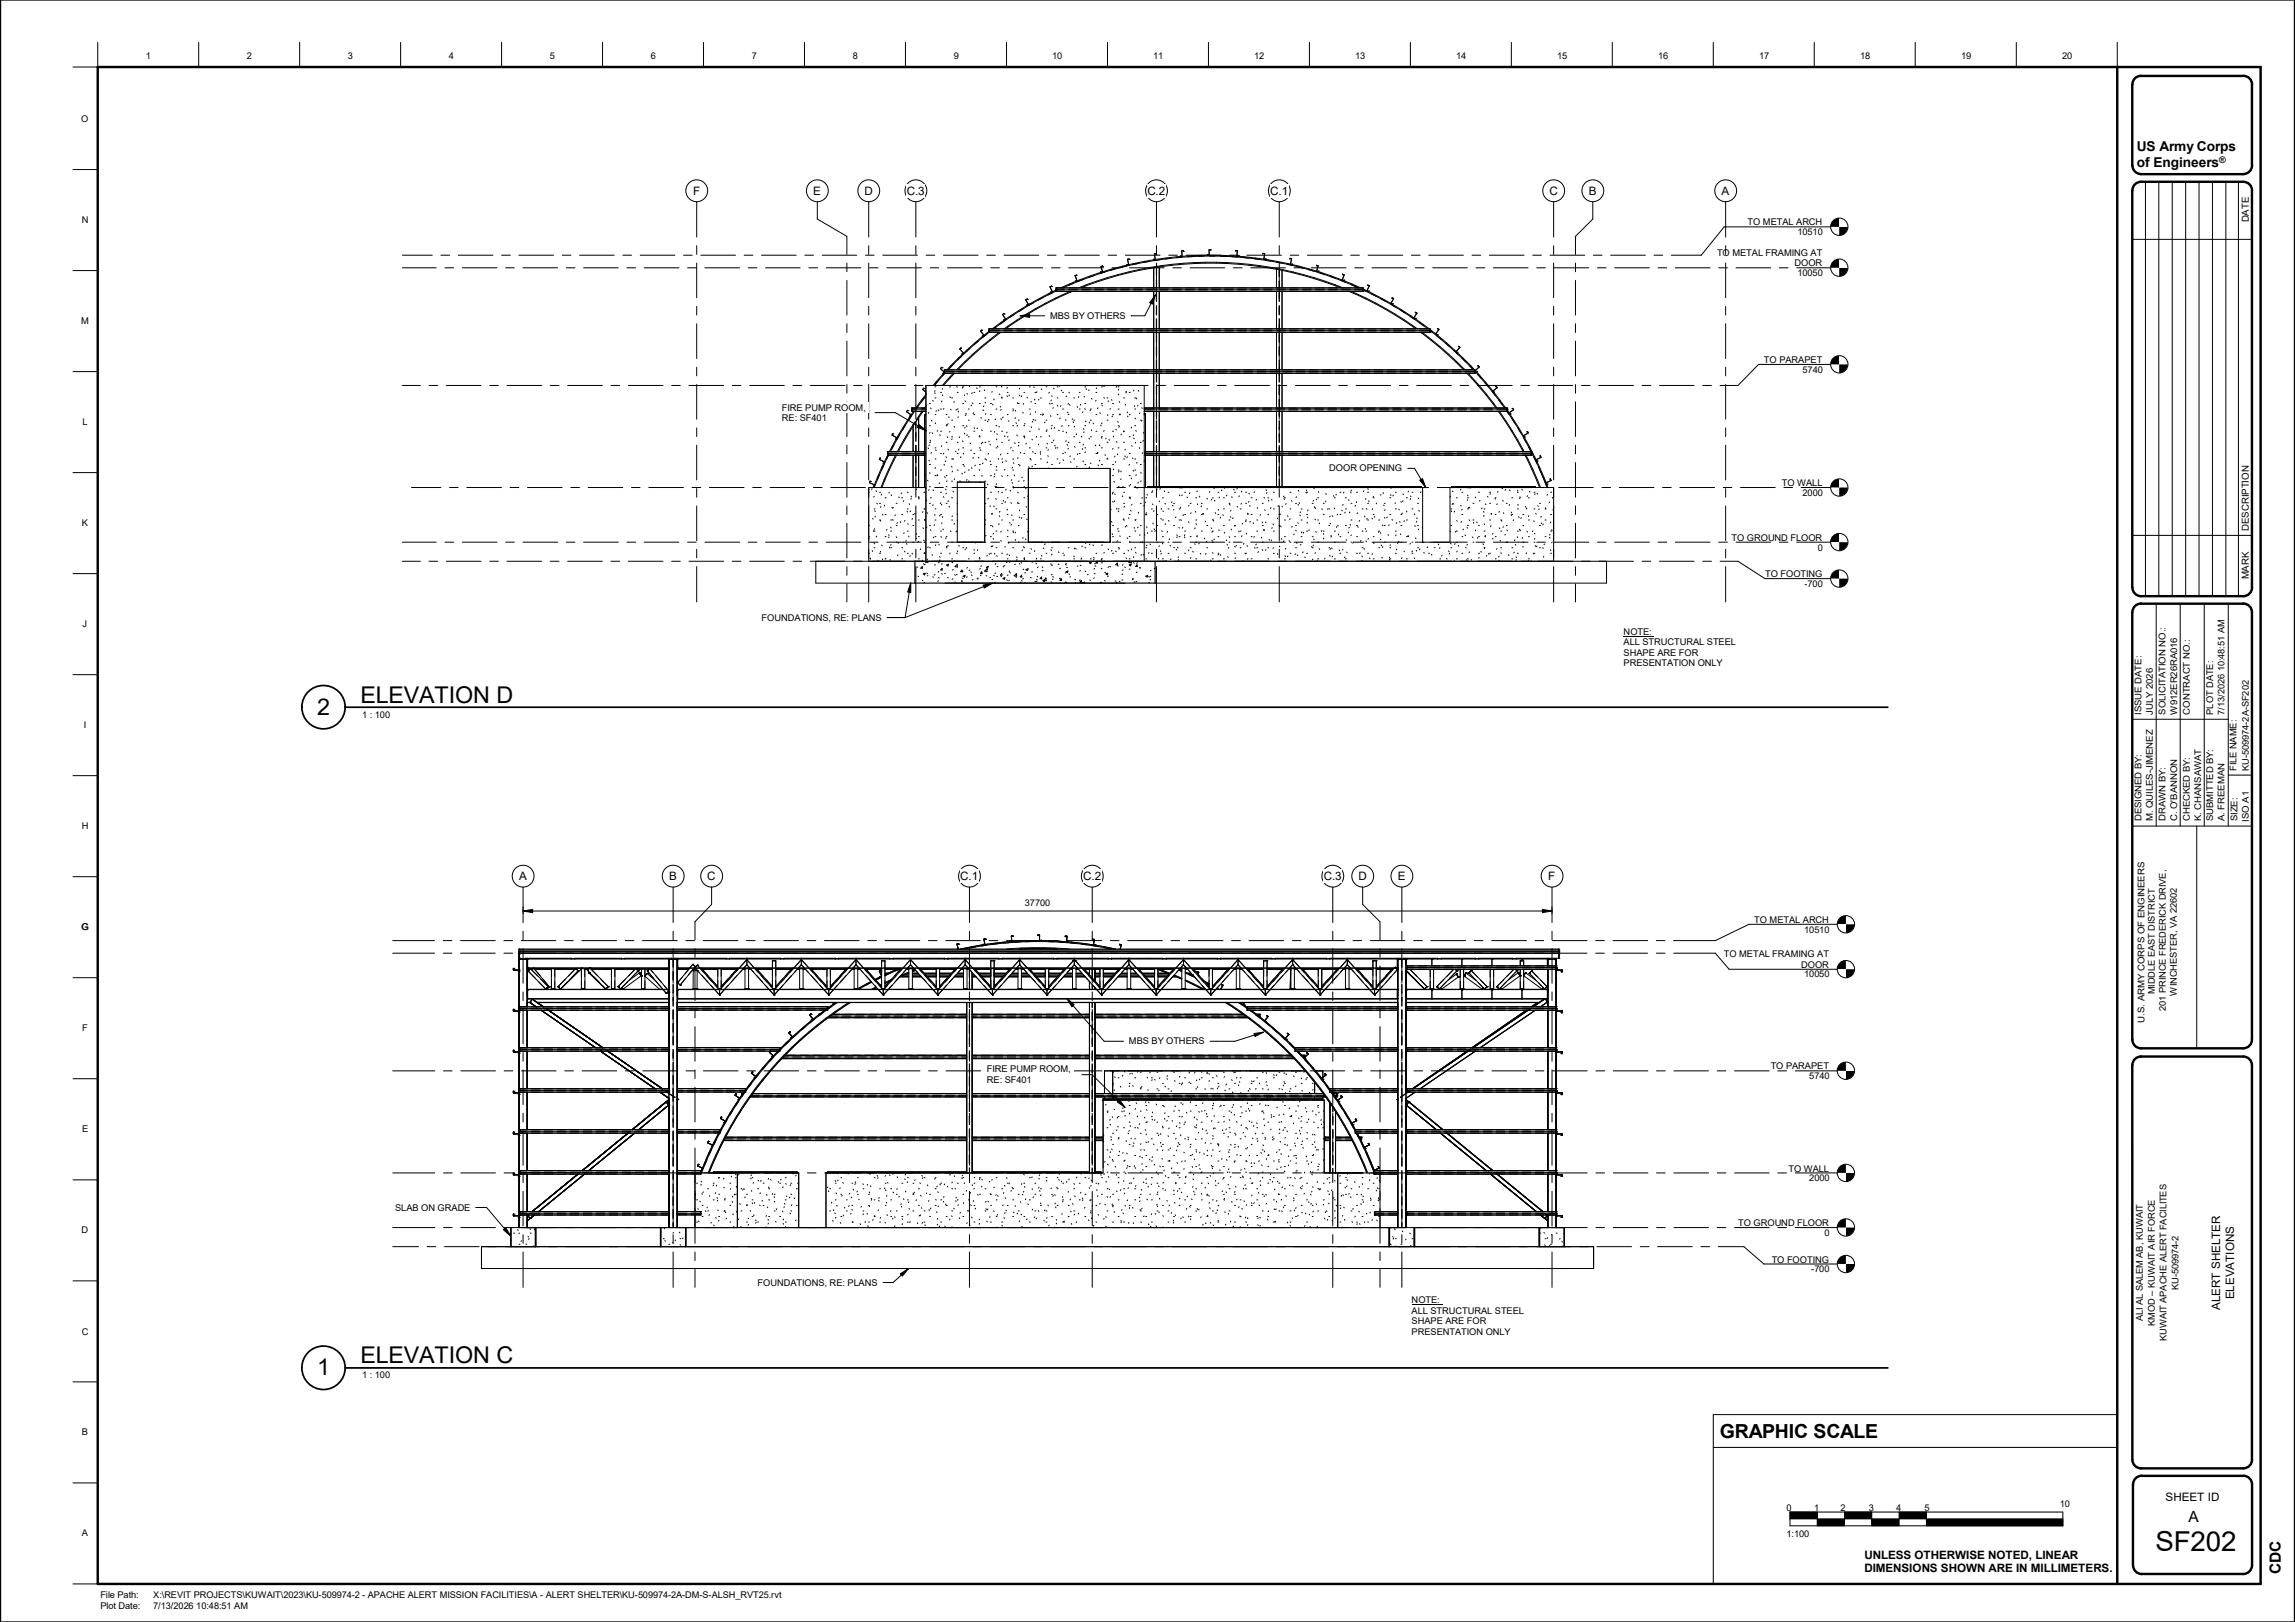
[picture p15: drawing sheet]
<svg xmlns="http://www.w3.org/2000/svg" width="841mm" height="594mm" viewBox="0 0 841 594" stroke-linecap="round" stroke-linejoin="round" font-family="sans-serif">
<defs><g id="words">
<text font-size="10.1" x="789.9" y="567.9">SF202</text>
<g font-size="8.5">
<text x="132.1" y="257.3">ELEVATION D</text>
<text x="116.2" y="261.8">2</text>
<text x="116.2" y="503.7">1</text>
<text x="132.1" y="499.2">ELEVATION C</text>
</g>
<text font-size="7.1" x="630.3" y="526.7">GRAPHIC SCALE</text>
<g font-size="5.6">
<text x="802" y="557.4">A</text>
<text x="835.9" y="576.7" transform="rotate(-90 835.9 576.7)">CDC</text>
</g>
<g font-size="5">
<text x="783.1" y="55.5">US Army Corps</text>
<text x="783.1" y="61.3">of Engineers</text>
</g>
<g font-size="4.3">
<text x="316.8" y="71.3">D</text>
<text x="567.8" y="71.3">C</text>
<text x="259.2" y="322.4">C</text>
<text x="497.8" y="322.4">D</text>
<text x="813.6" y="479.8" transform="rotate(-90 813.6 479.8)">ALERT SHELTER</text>
<text x="818.7" y="475.9" transform="rotate(-90 818.7 475.9)">ELEVATIONS</text>
</g>
<g font-size="4.2">
<text x="254" y="71.3">F</text>
<text x="298" y="71.3">E</text>
<text x="332.3" y="71.3">C.3</text>
<text x="420.5" y="71.3">C.2</text>
<text x="465.5" y="71.3">C.1</text>
<text x="582.3" y="71.3">B</text>
<text x="630.9" y="71.3">A</text>
<text x="190.2" y="322.4">A</text>
<text x="245.2" y="322.4">B</text>
<text x="351.9" y="322.4">C.1</text>
<text x="396.9" y="322.4">C.2</text>
<text x="485.1" y="322.4">C.3</text>
<text x="512.3" y="322.4">E</text>
<text x="567.4" y="322.4">F</text>
<text x="793.6" y="549.7">SHEET ID</text>
<text x="683.2" y="570.8">UNLESS OTHERWISE NOTED, LINEAR</text>
<text x="683.2" y="575.8">DIMENSIONS SHOWN ARE IN MILLIMETERS.</text>
</g>
<g font-size="3.5">
<text x="824.1" y="81.4" transform="rotate(-90 824.1 81.4)">DATE</text>
<text x="824.1" y="194.4" transform="rotate(-90 824.1 194.4)">DESCRIPTION</text>
<text x="824.1" y="212.2" transform="rotate(-90 824.1 212.2)">MARK</text>
</g>
<g font-size="3.4">
<text x="53.5" y="21.5">1</text>
<text x="90.5" y="21.5">2</text>
<text x="127.5" y="21.5">3</text>
<text x="164.5" y="21.5">4</text>
<text x="201.5" y="21.5">5</text>
<text x="238.5" y="21.5">6</text>
<text x="275.5" y="21.5">7</text>
<text x="312.5" y="21.5">8</text>
<text x="349.5" y="21.5">9</text>
<text x="385.6" y="21.5">10</text>
<text x="422.6" y="21.5">11</text>
<text x="459.6" y="21.5">12</text>
<text x="496.6" y="21.5">13</text>
<text x="533.7" y="21.5">14</text>
<text x="570.7" y="21.5">15</text>
<text x="607.7" y="21.5">16</text>
<text x="644.7" y="21.5">17</text>
<text x="681.7" y="21.5">18</text>
<text x="718.7" y="21.5">19</text>
<text x="755.6" y="21.5">20</text>
<text x="29.8" y="44.6">O</text>
<text x="29.9" y="81.6">N</text>
<text x="640.4" y="82.6">TO METAL ARCH</text>
<text x="658.7" y="86.1">10510</text>
<text x="629.2" y="93.7">TO METAL FRAMING AT</text>
<text x="657.6" y="97.5">DOOR</text>
<text x="658.7" y="101.1">10050</text>
<text x="29.8" y="118.6">M</text>
<text x="384.8" y="116.8">MBS BY OTHERS</text>
<text x="646.4" y="132.9">TO PARAPET</text>
<text x="660.6" y="136.5">5740</text>
<text x="30.2" y="155.6">L</text>
<text x="286.6" y="150.4">FIRE PUMP ROOM,</text>
<text x="286.6" y="154.2">RE: SF401</text>
<text x="487.1" y="172.7">DOOR OPENING</text>
<text x="652.9" y="178">TO WALL</text>
<text x="660.6" y="181.6">2000</text>
<text x="30" y="192.6">K</text>
<text x="634.5" y="198">TO GROUND FLOOR</text>
<text x="666.1" y="201.6">0</text>
<text x="646.9" y="211.4">TO FOOTING</text>
<text x="661.3" y="215">-700</text>
<text x="279.1" y="227.3">FOUNDATIONS, RE: PLANS</text>
<text x="30.3" y="229.6">J</text>
<text x="595" y="232.5">NOTE:</text>
<text x="595" y="236.3">ALL STRUCTURAL STEEL</text>
<text x="595" y="240.2">SHAPE ARE FOR</text>
<text x="595" y="244">PRESENTATION ONLY</text>
<text x="132.8" y="262.9">1 : 100</text>
<text x="784.8" y="261.7" transform="rotate(-90 784.8 261.7)">ISSUE DATE:</text>
<text x="788.9" y="261.7" transform="rotate(-90 788.9 261.7)">JULY 2026</text>
<text x="793.6" y="261.7" transform="rotate(-90 793.6 261.7)">SOLICITATION NO.:</text>
<text x="797.8" y="261.7" transform="rotate(-90 797.8 261.7)">W912ER26RA016</text>
<text x="802.4" y="261.7" transform="rotate(-90 802.4 261.7)">CONTRACT NO.:</text>
<text x="811.1" y="261.7" transform="rotate(-90 811.1 261.7)">PLOT DATE:</text>
<text x="815.2" y="261.7" transform="rotate(-90 815.2 261.7)">7/13/2026 10:48:51 AM</text>
<text x="30.7" y="266.6">I</text>
<text x="819.6" y="282.3" transform="rotate(-90 819.6 282.3)">FILE NAME:</text>
<text x="824.1" y="282.3" transform="rotate(-90 824.1 282.3)">KU-509974-2A-SF202</text>
<text x="29.9" y="303.6">H</text>
<text x="784.8" y="300.8" transform="rotate(-90 784.8 300.8)">DESIGNED BY:</text>
<text x="788.9" y="300.8" transform="rotate(-90 788.9 300.8)">M. QUILES-JIMENEZ</text>
<text x="793.6" y="300.8" transform="rotate(-90 793.6 300.8)">DRAWN BY:</text>
<text x="797.8" y="300.8" transform="rotate(-90 797.8 300.8)">C. O'BANNON</text>
<text x="802.4" y="300.8" transform="rotate(-90 802.4 300.8)">CHECKED BY:</text>
<text x="806.6" y="300.8" transform="rotate(-90 806.6 300.8)">K. CHANSAWAT</text>
<text x="811.1" y="300.8" transform="rotate(-90 811.1 300.8)">SUBMITTED BY:</text>
<text x="815.2" y="300.8" transform="rotate(-90 815.2 300.8)">A. FREEMAN</text>
<text x="820" y="300.8" transform="rotate(-90 820 300.8)">SIZE:</text>
<text x="824.1" y="300.9" transform="rotate(-90 824.1 300.9)">ISO A1</text>
<text x="375.6" y="331.9">37700</text>
<text x="29.8" y="340.6">G</text>
<text x="642.9" y="338">TO METAL ARCH</text>
<text x="661.2" y="341.6">10510</text>
<text x="631.7" y="350.6">TO METAL FRAMING AT</text>
<text x="660.1" y="354.5">DOOR</text>
<text x="661.2" y="358">10050</text>
<text x="789.7" y="364.2" transform="rotate(-90 789.7 364.2)">MIDDLE EAST DISTRICT</text>
<text x="797.7" y="364.6" transform="rotate(-90 797.7 364.6)">WINCHESTER, VA 22602</text>
<text x="793.7" y="370.2" transform="rotate(-90 793.7 370.2)">201 PRINCE FREDERICK DRIVE,</text>
<text x="30.1" y="377.6">F</text>
<text x="785.8" y="374.5" transform="rotate(-90 785.8 374.5)">U.S. ARMY CORPS OF ENGINEERS</text>
<text x="413.7" y="382.5">MBS BY OTHERS</text>
<text x="361.7" y="392.8">FIRE PUMP ROOM,</text>
<text x="648.9" y="391.7">TO PARAPET</text>
<text x="663" y="395.3">5740</text>
<text x="361.7" y="396.7">RE: SF401</text>
<text x="30.1" y="414.7">E</text>
<text x="655.4" y="429.1">TO WALL</text>
<text x="663" y="432.6">2000</text>
<text x="144.8" y="443.4">SLAB ON GRADE</text>
<text x="637" y="449.1">TO GROUND FLOOR</text>
<text x="29.9" y="451.7">D</text>
<text x="668.6" y="452.7">0</text>
<text x="649.3" y="462.4">TO FOOTING</text>
<text x="663.7" y="466">-700</text>
<text x="277.6" y="470.9">FOUNDATIONS, RE: PLANS</text>
<text x="798.3" y="472.5" transform="rotate(-90 798.3 472.5)">KU-509974-2</text>
<text x="517.3" y="477.3">NOTE:</text>
<text x="517.3" y="481.2">ALL STRUCTURAL STEEL</text>
<text x="517.3" y="485">SHAPE ARE FOR</text>
<text x="785.2" y="483.9" transform="rotate(-90 785.2 483.9)">ALI AL SALEM AB, KUWAIT</text>
<text x="789.7" y="485.6" transform="rotate(-90 789.7 485.6)">KMOD – KUWAIT AIR FORCE</text>
<text x="29.9" y="488.8">C</text>
<text x="517.3" y="488.8">PRESENTATION ONLY</text>
<text x="794" y="491.3" transform="rotate(-90 794 491.3)">KUWAIT APACHE ALERT FACILITES</text>
<text x="132.8" y="504.9">1 : 100</text>
<text x="30" y="525.7">B</text>
<text x="654.7" y="553.3">0</text>
<text x="664.8" y="553.3">1</text>
<text x="674.5" y="553.3">2</text>
<text x="684.8" y="553.3">3</text>
<text x="694.8" y="553.3">4</text>
<text x="705.3" y="553.3">5</text>
<text x="754.8" y="552">10</text>
<text x="30" y="562.7">A</text>
<text x="654.7" y="562.9">1:100</text>
<text x="36.8" y="585.4">File Path:</text>
<text x="56.1" y="585.4">X:\REVIT PROJECTS\KUWAIT\2023\KU-509974-2 - APACHE ALERT MISSION FACILITIES\A - ALERT SHELTER\KU-509974-2A-DM-S-ALSH_RVT25.rvt</text>
<text x="36.8" y="589.5">Plot Date:</text>
<text x="56.1" y="589.5">7/13/2026 10:48:51 AM</text>
</g>
<text font-size="3.3" x="813.3" y="59.8">®</text>
</g></defs>
<g fill="none" stroke="#000" stroke-width=".37">
<path d="M188.1 354.7h.1M188.1 355.3h.1M188.1 354.7h.2M188.1 355.3h2.1M188.1 354.7v.6M188.3 354.7h.1M189.9 355.9h.1M189.9 355.9h.2M190.1 355.3h.1M190.1 355.9h.1M190.1 355.3v.6M190.2 351.4h3"/>
<path d="M190.2 355.9h-.1M190.2 347.6h.1M190.2 349.6h.1M190.2 348.4h.1M190.2 349h.1M190.2 351h.1M190.2 349.1v100.5M190.2 351l.6-.1v.4M190.2 347.9h381M190.2 348.3h381M190.2 348.5h381M190.2 349h381"/>
<path d="M190.2 349.2h381M190.8 351.2h1.7M191.6 351.3h.1M191.6 351.3v.1M191.8 351.3v.1M191.8 351.3h.1M193.1 351v17.8M193.2 351v17.8M193.2 354.4h.1M193.2 353.8h.1M193.2 355h.9M193.3 354.5h.1"/>
<path d="M193.3 351.2h.1M193.3 351.1h51.7v3.5h-51.7zM193.3 351.2h51.7M193.3 354.5h51.7M193.5 355.6h.1M193.5 355.6l6.5 6.6M193.5 355.6l2.7 2.8M194.4 354.8h.1M194.4 354.7h.1M194.4 354.7l2.7 2.8M194.4 354.8l-.9 .8M194.4 354.7l6.5 6.7"/>
<path d="M194.6 355h.6M195.6 354.6h.1M195.6 354.6l-.7 .6M195.6 354.6l5.7 6.8M196 355h6.1M197.3 359.5l2.7 2.7M198.2 358.6l2.7 2.8M199 358.6l2.3 2.9M202.1 354.8h.1M202.1 354.8h1.2M202.1 354.8v7.4M203.3 354.8v7.4"/>
<path d="M203.3 354.8h.1M203.3 355h7.4M207.2 358.6l-2.7 2.8M209.4 351l-16.9-.1v.4M209.4 350.9v.2M209.4 351.3v.1M210.7 350.9v.2M210.7 351.3v.1M210.7 351h17.1M211 354.7h.1M211 354.7l-6.5 6.7M211 354.7l-2.7 2.8"/>
<path d="M211 354.8l.9 .8M211.5 354.6l-.3 .3M211.9 355.6h.1M211.9 355.6l-2.7 2.8M211.9 355.6l-6.5 6.6M212.9 355h.2M213.1 354.8h.1M213.1 354.8h1.2v7.4h-1.2M213.1 354.9l-7.6 7.3M213.1 354.8v7.4M213.2 354.7h.1M214.3 354.8v2.9"/>
<path d="M214.3 359.3v2.9M214.3 355h1.3M215.3 355.4h.1M215.3 355.3l1.1 1.2M215.3 355.4l6.7 6.8M215.9 356.4h.1M215.9 356.4l6 5.8M216 354.6l-.7 .7M216.1 356.2l-.2 .2M216.2 354.5h.1M216.2 354.5l2.8 2.9M216.3 354.6l6.6 6.8"/>
<path d="M216.7 355h7.4M217.6 357.7l2.2 2.2M220.1 358.6l2.8 2.8M224.1 354.8h.1M224.1 354.8h1.2v7.4h-1.2M224.1 354.8v7.4M225.3 354.8v2.9M225.3 359.3v2.9M225.3 355h7.4M227.7 350.9v.2M227.7 351.3v.1M229 350.9v.2"/>
<path d="M229 351.3v.1M229 351h17.1M229.2 358.6l-2.7 2.8M233 354.7h.1M233 354.7l-2.7 2.8M233 354.7l-6.5 6.7M233 354.7l.8 .9M233 354.8h.1M233.3 355h1.8M233.9 355.6h.1M233.9 355.6l-2.7 2.8M233.9 355.6l-6.5 6.6"/>
<path d="M234.3 356.4h.1M234.3 356.4l-3.9 2.8M234.3 356.4l.6 .9M234.3 356.4l.7 .9M234.9 357.3l.1 .1M235 357.4h.1M235 357.3h.1M235 357.4l-6.7 4.9M235.1 354.8h.1M235.1 354.8h1.2v7.4h-1.2M235.1 354.8v7.4M236.3 354.8v2.9"/>
<path d="M236.3 359.3v2.9M236.3 357.5l5.5 4.9M236.3 355h1.7M237.1 356.6l-.8 .8M237.1 356.6h.1M237.1 356.6l-.8 .9M237.2 356.5h.1M237.2 356.5l3.3 3M237.2 356.5l-.1 .1M237.2 355.6h.1M237.2 355.6l5.7 6.8-2.3-2.8M237.2 355.6l2.4 2.8"/>
<path d="M238.1 354.8h.1M238.1 354.8l-.9 .8M238.2 354.8h.1M238.2 354.8l6.3 7.6-1.1-1.4M238.3 355h6.9M245 354.5h.1M245 351.2h.1M245 354.4h.2M245 353.8h.2M245.2 351.4h3M245.2 351v98.6M246 350.9v.5"/>
<path d="M246.1 351.2h.1M246.1 351.3h.1M246.6 351.4v2.8M246.6 355.8v3.1M246.7 351.4v2.8M246.7 355.8v3.2M247.3 351.3h.1M247.3 351.2l-1.3 .1M247.3 350.9v.5M247.3 351h18.8M248.2 351v98.6M248.2 354.4h.1"/>
<path d="M248.2 353.8h.1M248.2 355h4.1M248.3 360h.1M248.3 354.5h.1M248.3 351.2h.1M248.3 351.1h263.8v3.5h-263.8zM248.3 351.2h263.8M248.3 354.5l263.8 .1M248.3 360l1 .7M250 357.9l-1.7 2.1M251.2 358.3l-1.9 2.4M252.3 357.1l2-2.5-5 6.2"/>
<path d="M252.7 354.6l-4.4 5.4M252.7 354.6l-1.7 2.1M253.8 353.2h.1M253.8 353.2l-1 1.3M253.9 353.3l.9 .7M254 355h.1M254 355.5h.1M254 355.5v6.7M254 355.5h1.5M254.1 354.8h.1M254.1 354.8h.9M254.1 354.8v.7"/>
<path d="M254.3 355.5h.1M254.6 354.4h.1M254.6 354.3l.2 .2M254.6 354.4l.1 .1M254.8 354h.1M254.8 354l-.5 .5M254.8 354.6l7 7.8-1.3-1.6M254.8 354.6l1.4 1.5M255.2 355.5h.1M255.4 355.2v.3M255.4 355.3v.2M255.5 355.5h.1"/>
<path d="M255.5 353.6l-.9 .7M255.5 355.5l-.1 6.7M255.5 353.5h.1M255.5 353.5l.9 1M257.3 357.3l2.1 2.4M257.3 355h5.7M257.9 356.1l-1.4-1.5 6.9 7.8-1.3-1.6M258.9 357.3l2.1 2.4M259.5 357.4l-2.5-2.8 6 6.8M264.3 354.8h.1M264.3 354.8h-1.3v7.1M264.3 354.8v7.1"/>
<path d="M264.3 355h5.7M266.1 350.9v.2M266.1 351.3v.1M267.3 350.9v.2M267.3 351.3v.1M267.3 351h18.8M267.8 357.4l2.6-2.8-6.1 6.7 2.5-2.7M269.5 356.1l1.3-1.5-6.9 7.8M270.1 357.3l-2.2 2.4M272.2 355h.8M272.5 354.6l-1.4 1.5M272.5 354.6l-6.9 7.8"/>
<path d="M273 354.8h1.3M273 354.8v7.4M273 354.8h.1M273.5 351.1h.2M273.7 351.5v1.9M273.7 351.5l2.7 3M273.7 353.3l8.1 9.1-1.3-1.6M273.7 351.5l-2.8 3M273.7 353.3l-1.1 1.2M273.7 353.4l-1.1 1.1M273.7 351l.2 .1M274.3 354.8h.1"/>
<path d="M274.3 354.8v7.4M274.3 355h.9M274.9 354.6l1.3 1.5M277 354.6l2.5 2.8M277 354.6l6 6.8M277.3 357.3l2.1 2.4M277.4 355h5.6M277.8 356.1l-1.3-1.5 7 7.8M278.9 357.3l2.2 2.4M283 351.9h.1M283 351.9h1.3v10M283 351.9v10"/>
<path d="M283.1 351.9v5.6M283.1 359.1v2.8M284.3 355h5.7M286 350.9v.2M286 351.3v.1M287.3 350.9v.2M287.3 351.3v.1M287.3 351h18.8M287.9 357.4l2.5-2.8-6.1 6.7 2.5-2.7M288.5 357.3l-2.2 2.4M290.1 357.3l-2.1 2.4M290.8 354.6l-7 7.8"/>
<path d="M290.9 354.6l-1.4 1.5M292.2 355h.8M292.5 354.6l-1.4 1.5M293 354.8h.1M293 354.8h1.3M293 354.8v7.4M293.5 351.1h.2M293.7 351.5v1.9M293.7 351.5l2.8 3M293.7 353.3l1.1 1.2M293.7 351.5l-2.7 3M293.7 353.3l-8.1 9.1 1.3-1.6"/>
<path d="M293.7 351.5l-2.8 3M293.7 351l.2 .1M294.3 354.8h.1M294.3 354.8v7.4M294.3 355h.9M296.2 356.1l-1.3-1.5 6.9 7.8M296.5 354.6l1.4 1.5M296.5 354.6l7 7.8M297 354.6l2.5 2.8M297 354.6l6 6.8-2.5-2.8M297.3 357.3l2.1 2.4M297.3 355h5.7"/>
<path d="M298.9 357.3l2.1 2.4M304.3 354.8h.1M304.3 354.8h-1.3v7.1M304.3 354.8v7.1M304.3 355h5.7M306.1 350.9v.2M306.1 351.3v.1M307.3 350.9v.2M307.3 351.3v.1M307.3 351h18.8M307.8 357.4l2.6-2.8-6.1 6.7 2.5-2.7M309.5 356.2l1.4-1.6-7 7.8 1.4-1.6"/>
<path d="M310.1 357.3l-2.2 2.4M312.2 355h.8M312.5 354.6l-1.4 1.5M312.5 354.6l-7 7.8 1.4-1.6M313 354.8h1.3M313 354.8v7.4M313.1 354.8h.1M313.6 351h.1M313.7 351v.1M313.7 351.5v1.9M313.7 351.5l2.7 3M313.7 353.3l1.1 1.2"/>
<path d="M313.7 351.5l-2.8 3M313.7 353.3l-1.1 1.2M313.7 351l.1 .1M313.8 351l.1 .1M314.3 354.8h.1M314.3 354.8v7.4M314.3 355h.9M314.8 354.6l7 7.8M314.9 354.6l1.3 1.5M317 354.6l2.5 2.8M317 354.6l6 6.8M317.3 357.3l2.1 2.4"/>
<path d="M317.4 355h5.6M317.8 356.1l-1.3-1.5 7 7.8-1.4-1.6M318.9 357.3l2.2 2.4M319.2 359.5l-4.9 2.7M319.4 359.7l-4.7 2.7 .6-.5M322.2 355.7l.8 1.7-.8-1.7 .6-.3zM322.5 357.6h.1M322.5 357.6h.5l-2.3 1.1M322.8 355.4l.1 .2M322.9 355.6h.1M323 351.9h.1M323 357.9l-2.1 1.1 1.7-.9"/>
<path d="M323 351.9h1.3v10M323 351.9v10M323.1 351.9v5.6M323.1 359.1v2.8M324.3 355h5.7M324.7 356.5h.1M324.7 356.5h.6M324.7 356.5v.3M326.1 359.4l-1.8 .8M326.1 350.9v.2M326.1 351.3v.1M326.3 356.4l-1.9 .9"/>
<path d="M326.6 358.8l-2.3 1M327.3 350.9v.2M327.3 351.3v.1M327.3 351h18.8M327.9 357.4l2.5-2.8-6.1 6.7 2.5-2.7M328.2 355.6l1.4-.6-5.3 2.3M328.5 357.3l-2.2 2.4M328.7 355l-4.4 2M330.1 357.3l-2.1 2.4M330.8 354.6l-6.9 7.8 1.3-1.6M330.9 354.6l-1.4 1.5M331.1 357.1h1.9"/>
<path d="M332.2 355h.8M332.5 354.6l-1.4 1.5M332.5 354.6l-6.9 7.8M332.7 356.5h.3M333 356l-2.8 1.2M333 356.4l-3.3 1.3h3.3M333.1 354.8h.1M333.5 351.1h.2M333.6 351l-.1 .1M333.7 351.5v1.9M333.7 351.5l2.8 3M333.7 353.3l1.1 1.2"/>
<path d="M333.7 351.5l-2.7 3M333.7 353.3l-1.1 1.2M333.7 351.5l-2.8 3M333.7 353.4l-1.1 1.1M333.7 351l.1 .1M334.3 354.8h.1M334.3 354.8h-1.3v7.4h1.3M334.3 356.5h2.2M334.3 354.8v7.4M334.3 355h.9M334.3 357.1h2.8M334.3 357.7l3.4 .1"/>
<path d="M335.3 355.2l-1 .3M335.5 355.4l-1.2 .5M336.2 356.1l-1.4-1.5 7 7.8-1.3-1.6M336.5 354.6l1.4 1.5M336.5 354.6l7 7.8-1.4-1.6M337 354.6l2.5 2.8M337 354.6l6.1 6.8-2.5-2.8M337.3 357.3l2.1 2.4M337.4 355h5.7M338.7 356.5h4.4M339.3 357.1h3.8M339.5 351l-.4 .1"/>
<path d="M339.9 357.7h3.2M340.2 351.1h-.1M340.5 351l-.3 .1M343.1 354.8h.1M343.1 354.8h1.2M343.1 354.8v7.1M344.3 354.8v2.7M344.3 359.1v2.8M344.3 354.8h.1M344.3 356.5h4.4M344.3 354.8v7.1M344.3 355h5.7"/>
<path d="M344.3 357.1h3.8M344.3 357.7h3.2M346.1 350.9v.2M346.1 351.3v.1M346.8 358.6l-2.5 2.7M347.3 350.9v.2M347.3 351.3v.1M347.3 351h18.8M348.4 357.3l-2.1 2.4M348.8 351l-.4 .1M349.7 357.8h3.4M350.1 351l-.4 .1"/>
<path d="M350.1 357.3l-2.2 2.4M350.3 357.1h2.8M350.4 354.6l-6.1 6.7M350.4 354.6l-2.5 2.8M350.7 345.8l.6-.1 .1 .2M350.7 345.8l.4 1.8M350.8 354.6l-6.9 7.8M350.9 356.5h2.2M350.9 354.6l-1.4 1.5M351.2 356.1l1.3-1.5-6.9 7.8 1.3-1.6M351.4 345.9h.1M352.2 355h.9"/>
<path d="M353.1 354.8h1.3M353.1 354.8v7.4M353.1 354.8h.1M353.5 351.1h.1M353.7 351.1h.2M353.7 351.5v1.9M353.7 351.5l2.7 3M353.7 353.3l1.1 1.2M353.7 353.4l1.1 1.1M353.7 351.5l-2.8 3M353.7 353.3l-1.1 1.2M354.2 351v.1"/>
<path d="M354.4 354.8h.1M354.4 354.8v7.4M354.4 355h.8v2.9M354.8 354.6l7 7.8-1.3-1.6M354.9 354.6l1.3 1.5M355.2 351v.1M355.2 359.5v2.9M355.3 351v.1M355.3 355.1v2.9M355.3 359.5v2.9M356.3 356.5h.2M356.3 351v.1"/>
<path d="M356.3 356.2v6.2M356.3 357.1h.8M356.3 357.7h1.3M356.5 354.6l1.3 1.5M356.5 354.6l7 7.8M357.3 357.3l2.1 2.4M357.4 355h5.7M357.5 346.8l-2 .4M358.7 356.5h4.4M358.9 357.3l2.2 2.4M359.3 357.1h3.8M359.5 357.4l-2.5-2.8 6.1 6.8"/>
<path d="M359.5 346.5a131.3 131.3 0 0 1 47.7 1.1M359.8 357.7h3.3M360 346.4l-6.5 1.2M360.3 345.9h.1M360.6 344l.3 1.9h-.6M360.6 344l.6-.1v.2M360.6 344l.6-.2v.3M361.2 344.1h.1M363.1 354.8h.1M363.1 354.8h1.1l.1 2.7M364.3 359.2v2.7M364.3 351.9h.1"/>
<path d="M364.3 356.5h4.3M364.3 351.9h-1.2v10M364.3 351.9v10M364.3 355h5.7M364.3 357.1h3.7M364.3 357.7h3.2M365.6 345.7l-2 .2M366.1 350.9v.2M366.1 351.3v.1M366.8 358.6l-2.5 2.7M367.3 350.9v.2M367.3 351.3v.1"/>
<path d="M367.3 351h18.8M368.5 357.3l-2.2 2.4M368.9 347.6l9.4-.5 13.5 .5M369.5 356.1l1.4-1.5-7 7.8 1.4-1.6M369.7 345.3l-2 .1M369.7 357.7h3.3M370.1 344.7h.1M370.2 357.1h2.8M370.3 354.6l-5.9 6.7M370.4 354.6l-2.5 2.8M370.6 342.8l.2 2-.7-.1M370.6 342.9l.6-.1v.2"/>
<path d="M370.6 342.8h.6l.1 .2M370.8 356.5h2.2M371.2 343h.1M372.2 355h.8M372.5 354.6l-1.4 1.5M373 354.8h.1M373 354.8h1.3M373 354.8v7.4M373.3 347.6h14.1M373.6 351l-.1 .1M373.7 351.1h.2M373.7 351.5v1.9"/>
<path d="M373.7 351.5l2.8 3M373.7 353.3l1.1 1.2M373.7 351.5l-2.7 3 2.7-3M373.7 353.3l-8.1 9.1M373.8 345l-2.1 .1M374.3 354.8h.1M374.3 356.5h2.2M374.3 354.8v7.4M374.3 355h.9M374.3 357.1h2.8M374.3 357.7l3.4 .1M374.8 354.6l7 7.8-1.3-1.6"/>
<path d="M374.9 354.6l1.3 1.5M377.3 357.3l2.1 2.4M377.4 355h5.6M377.9 344.8l-2.1 .1M377.9 356.1l-1.3-1.5 6.9 7.8-1.4-1.6M378.7 356.5h4.3M379.3 357.1h3.7M379.5 357.4l-2.5-2.8 6 6.8M379.8 357.7h3.2M379.9 344.8h2.1M380.3 342.7h.1M380.3 342.7v-.2h.7l-.1 2 .7-.2"/>
<path d="M381.6 344.3h.1M384 344.9l2.1 .1M384.3 354.8h.1M384.3 356.5h4.4M384.3 354.8h-1.3v7.1M384.3 354.8v7.1M384.3 355h5.7M384.3 357.1h3.8M384.3 357.7h3.2M386.1 350.9v.2M386.1 351.3v.1M387.3 350.9v.2"/>
<path d="M387.3 351.3v.1M387.3 351h18.8M387.9 357.4l2.5-2.8-6.1 6.7 2.5-2.7M388.1 345.1l2 .1M389.5 356.1l1.4-1.5-7 7.8M389.7 357.8h3.3M390.1 357.3l-2.2 2.4M390.3 357.1h2.7M390.4 343.1v-.2h.6l-.2 2 .7 .1v-.2M390.4 343.1h.1M390.9 356.5h2.1M392.2 345.4l2.1 .2"/>
<path d="M392.2 355h.8M392.5 354.6l-1.3 1.5M392.6 354.6l-7 7.8M393 351.9h.1M393 351.9h.3M393 351.9v.3M393 354v8.2M393.5 351.1h.2M393.7 351.5v1.8M393.7 351.5l2.8 3M393.7 353.3l8.1 9.1-1.3-1.6M393.7 351.5l-2.8 3 2.8-3"/>
<path d="M393.7 353.3l-1.1 1.2M393.7 351l.2 .1M394 351.9h.3M394.3 351.9h.1M394.3 356.5h2.2M394.3 354.6v7.6M394.3 355h.9M394.3 357.1h2.8M394.3 357.7h3.3M394.9 354.6l1.3 1.5M396.2 345.8l2.1 .3M397 354.6l2.5 2.8"/>
<path d="M397 354.6l6.1 6.7M397.4 355h5.7M397.8 356.1l-1.3-1.5 7 7.8M398.7 356.5h.5M398.9 357.3l2.2 2.4M399.2 351v.1M399.2 355v2.1M399.2 359.5v2.9M400.2 351v.1M400.2 355l.1 3.2M400.3 346.3l2 .4M400.3 344.2h.1"/>
<path d="M400.6 358.6l2.5 2.8M400.7 346.1l8.1 1.5M400.7 346.1a133.7 133.7 0 0 0-48.7 1.5M401 344.1l-.6-.1v.2M401 344.1l-.3 2M401 344.1l-.6-.1-.1 .2M401.3 356.5h1.8M401.3 351v.1M401.3 355v4.3M401.3 357.1h1.8M401.3 357.7h1.8M401.4 346h.1"/>
<path d="M401.4 346l-.7 .1M403.1 354.8v2.7M403.1 359.2v2.7M404.3 354.8h.1M404.3 347l2.1 .4M404.3 356.5h4.3M404.3 354.8h-1.2v7.1M404.3 354.8v7.1M404.3 355h5.7M404.3 357.1h3.8M404.3 357.7h3.2M406.1 350.9v.2"/>
<path d="M406.1 351.3v.1M406.8 358.6l-2.5 2.7M407.3 350.9v.2M407.3 351.3v.1M407.3 351h18.8M407.9 357.4l2.5-2.8-6 6.7M408.5 357.3l-2.2 2.4M409.7 357.7h3.3M410.1 357.3l-2.1 2.4M410.3 346.1h.1M410.3 346.1v-.2l.6 .1-.4 1.6M410.3 357.1h2.7"/>
<path d="M410.6 351l.5 .1M410.8 356.5h2.2M410.8 354.6l-6.9 7.8M410.9 354.6l-1.4 1.5M411.9 351l.5 .1M412.2 355h.8M412.5 354.6l-1.4 1.5M413 354.8h1.4M413 354.8v7.4M413.1 354.8h.1M413.6 351.1h.1M413.7 351.5v1.9"/>
<path d="M413.7 351.5l2.8 3M413.7 353.3l1.1 1.2M413.7 351.5l-2.7 3M413.7 353.3l-8.1 9.1 1.3-1.6M413.7 351.5l-2.8 3M413.7 351l.2 .1M414.3 354.8h.1M414.4 354.8h.1M414.4 356.5h2.1M414.4 354.8v7.4M414.4 355h.8M414.4 357.1h2.7"/>
<path d="M414.4 357.7l3.3 .1M416.2 356.1l-1.3-1.5 6.9 7.8M416.5 354.6l1.4 1.5M416.6 354.6l6.9 7.8M417 354.6l2.5 2.8M417 354.6l6.1 6.8-2.5-2.8M417.3 357.3l2.1 2.4M417.4 355h5.7M418.7 356.5h4.4M419.3 357.1h3.8M419.8 357.7h3.3M420.2 351l.4 .1z"/>
<path d="M421.3 351l.3 .1M423.1 354.8h.1M423.1 354.8h1.2M423.1 354.8v7.1M424.3 354.8v2.7M424.3 359.1v2.8M424.3 354.8h.1M424.3 355.1l4.2 1.6M424.3 356.5h3.7M424.3 354.8v7.1M424.3 355h5.7M424.3 357.1h3.8"/>
<path d="M424.3 357.7h3.2M425 355l3.7 1.4M426.1 350.9v.2M426.1 351.3v.1M427.4 350.9v.2M427.4 351.3v.1M427.4 351h18.7M429.5 356.1l1.4-1.5-7 7.8 1.4-1.6M429.7 357.7l1.3 .1M430.3 357.1l2.8 1.2M430.4 354.6l-6.1 6.7M431.9 355.3l1.2 .5z"/>
<path d="M432.5 354.6l-1.3 1.5M432.6 354.6l-7.1 7.8 1.4-1.6M433.1 355h-1l1 .5M433.1 358.6l-3-1.3-2.2 2.4M433.1 354.6v7.6M433.2 353.3h.1M433.2 353.9l-.6 .6M433.7 351l-.2 .1M433.7 353.3h.1M433.7 351v.1M433.7 351.5v1.8M433.7 351.5l2.8 3-2.8-3"/>
<path d="M433.7 353.3l8.1 9.1M433.7 351.5l-2.8 3M433.7 353.3l-.5 .6M433.7 351l.1 .1M433.8 351l.1 .1M434.3 358.9l7.1 3.5M434.3 356.4l3.6 1.7M434.3 356l3.1 1.4M434.3 359.2l6.5 3.2M434.3 354.1v8.1M434.3 355h.9M434.9 354.6l1.3 1.5"/>
<path d="M435.4 356.5h1.1M435.5 356.9l1.8 .9M436.8 357.1h.2M437 354.6l2.5 2.8M437 357.2h.1M437 357.1h.1M437 354.6l6.1 6.8M437 357v.3M437.4 355h5.7M437.9 356.1l-1.4-1.5 7 7.8-1.4-1.6M438.7 356h.1M438.7 356v-.2l.6 .3-.3 .6"/>
<path d="M438.9 357.3l2.2 2.4M441.4 359.4l1.7 .9M443.1 354.8h.1M443.1 354.8h1.2v7.1M443.1 354.8v7.1M444.3 355h5.7M446.1 350.9v.2M446.1 351.3v.1M447.3 350.9v.2M447.3 351.3v.1M447.3 351h18.8M447.9 357.4l2.5-2.8-6.1 6.7 2.5-2.7"/>
<path d="M448.5 357.3l-2.2 2.4M450.8 354.6l-6.9 7.8 1.4-1.6M450.9 354.6l-1.4 1.5M452.2 355h.9M452.5 354.6l-1.4 1.5M453.1 354.8h.1M453.1 354.8h1.2M453.1 354.8v7.4M453.6 351.1h.1M453.6 351l-.1 .1M453.7 351.5v1.9M453.7 351.5l2.8 3"/>
<path d="M453.7 353.3l1.1 1.2M453.7 351.5l-2.7 3M453.7 353.3l-8.1 9.1M453.7 351.5l-2.8 3M453.7 353.4l-1.1 1.1M453.7 351l.2 .1M454.3 354.8h.1M454.3 354.8v7.4M454.3 355h.9M456.2 356.1l-1.4-1.5 7.1 7.8-1.4-1.6M456.5 354.6l1.4 1.5M456.6 354.6l6.9 7.8-1.4-1.6"/>
<path d="M457 354.6l2.5 2.8M457 354.6l6 6.8M457.3 357.3l2.1 2.4M457.4 355h5.6M463.1 351.9v5.6M463.1 359.1v2.8M464.3 351.9h.1M464.3 351.9h-1.3v10M464.3 351.9v10M464.3 355h5.7M466.1 350.9v.2M466.1 351.3v.1"/>
<path d="M467.4 350.9v.2M467.4 351.3v.1M467.4 351h18.7M468.5 357.3l-2.2 2.4M470.1 357.3l-2.1 2.4M470.3 354.6l-6 6.8 2.5-2.8M470.4 354.6l-2.5 2.8M470.8 354.6l-6.9 7.8M470.9 354.6l-1.4 1.5M471.2 356.1l1.3-1.5-6.9 7.8M472.2 355h.8M472.9 357.6l.1-3-.2 7.6"/>
<path d="M473.1 354.8h.1M473.1 354.8h1.2M473.1 354.8v7.4M473.7 351l-.2 .1M473.7 351.5h.1M473.7 353.3h.1M473.7 351.1h.2M473.7 351.5v1.8M473.7 351.5l2.8 3-2.8-3-2.7 3M473.7 353.3l-1.1 1.2 1.1-1.2 1.1 1.2M473.7 353.3l1.1 1.2M473.7 351.5l-2.8 3"/>
<path d="M474.2 354.6v.2M474.3 354.6v.2M474.3 354.8h.1M474.3 354.8v7.4M474.3 355h.9M474.9 354.6l6.9 7.8M474.9 354.6l1.3 1.5M477.3 357.3l2.2 2.4M477.4 355h5.7M477.9 356.1l-1.3-1.5 6.9 7.8M479.5 357.4l-2.4-2.8 6 6.8-2.5-2.8M483.1 354.8h1.2"/>
<path d="M483.1 354.6v7.3M484.3 354.8h.1M484.3 354.6v7.3M484.4 355h5.7M486.1 350.9v.2M486.1 351.3v.1M487.3 350.9v.2M487.3 351.3v.1M487.3 351h25.8M488.5 357.3l-2.1 2.4M489.5 356.1l1.4-1.5-7 7.8M490.1 357.3l-2.1 2.4"/>
<path d="M490.4 354.6l-6.1 6.7 2.5-2.7M492.2 355h.9M492.5 354.6l-1.3 1.5M492.6 354.6l-7 7.7 1.3-1.5M493.1 354.8h1.3M493.1 354.8v7.4M493.1 354.8h.1M493.6 351l.1 .1M493.7 351.5v1.9M493.7 351.5l2.8 3M493.7 353.3l8.2 9.1-1.4-1.6M493.7 351.5l-2.7 3 2.7-3"/>
<path d="M493.7 353.3l-1.1 1.2M493.7 353.4l-1 1.1M493.8 351l.1 .1M494.4 354.8h.1M494.4 354.8v7.4M494.4 355h.8M494.9 354.6l1.4 1.5M497 354.6l2.5 2.8M497.1 354.6l6 6.8-2.5-2.8M497.4 355h5.7M497.9 356.1l-1.3-1.5 6.9 7.8-1.3-1.6M498.9 357.3l2.2 2.4"/>
<path d="M503.1 351.9h.1M503.1 351.9h1.3M503.1 351.9v10M503.1 351.9v5.6M503.1 359.1v2.8M504.3 351.9v10M504.4 351.9h.1M504.4 355h5.6M507.9 357.4l2.5-2.8-6 6.7 2.5-2.7M508.5 357.3l-2.1 2.4M510.9 354.6l-7 7.8M510.9 354.6l-1.3 1.5"/>
<path d="M511.2 354.3h.1M511.2 354.3l-.2 .2M511.2 354.3l.2 .2M511.5 354.6l.6 .5M511.9 355h.3M512.1 354.5h.1M512.1 351.2h.1M512.1 355.1h.1M512.1 354.4h.1M512.1 353.8h.1M512.1 354.6h.1M512.1 354.6l-.3 .3 .3-.3"/>
<path d="M512.1 355.1l-1.1 1.3M512.1 355.1l-6.5 7.3 1.1-1.3M512.2 351v98.6M512.2 351.4h3M513.1 351.3h.1M513.1 350.9v.5M513.1 351.2h.1M513.1 351.2h1.2M513.1 351.2v.1M513.1 351.3v.1M513.7 351.4v2.8M513.7 355.8v3.2"/>
<path d="M513.8 351.4v2.8M513.8 355.8v3.1M514.3 351.3h.1M514.3 350.9v.5M514.3 351h12.5M515.2 351v98.6M515.2 355.3l1.2 1.2M515.2 355.3l6.8 6.9M515.4 351.2h.1M515.4 354.4h.1M515.4 353.8h.1M515.4 355h.1"/>
<path d="M515.4 353.7v-2.6h51.7v2.7M515.4 351.2h51.7M515.4 353.8v1.2M515.4 354.4h54.7M515.4 353.8h54.7M515.4 355h54.7M515.5 353.8l-.3-.2 .3 .2M517.5 357.6l2.3 2.3M518.1 358.4l-2.9-2.8 6.8 6.6M519.2 359.5l2.8 2.7M519.2 357.6l-2.5-2.6 6.2 6.4M520.4 358.8l2.5 2.6"/>
<path d="M524.1 355v7.2M524.7 351.2h.1M524.7 351.1v2.7M525.3 355l.1 7.2M526.8 350.9v.2M526.8 351.3v.1M528.1 350.9v.2M528.1 351.3v.1M528.1 351h12.5M529.1 358.8l-2.6 2.6M530.2 357.6l2.6-2.6-6.3 6.4M533.3 355l.6 .6"/>
<path d="M533.7 356.8h.1M533.7 356.8l-3.2 2.4M533.7 356.8l.7 1M533.9 355.6h.1M533.9 355.6l-2.7 2.8M534 355.6l-6.6 6.6M534.4 357.8h.1M534.5 357.8h.1M534.5 357.8l-6.2 4.5M535.1 355v7.2M535.7 351.2h.1M535.7 351.1v2.7"/>
<path d="M535.7 354.3v.1M536.3 355v2.8M536.3 359.4v2.8M536.4 355v7.2h-1.3M536.4 357.4h.1M536.4 357.4l6.7 4.9M536.5 357.4h.1M537.2 356.4h.1M537.2 356.4l-.7 1M537.2 356.4l3.8 2.8M538.3 356.4h.1M538.3 356.3h.1"/>
<path d="M538.3 356.3l2.3 2.4M538.3 356.4l5.7 5.8M538.3 356.3v.1M539.1 355.5h.1M539.2 355.5h.1M539.2 355.5l2.3 2.4M539.2 355.5l5.8 5.9M539.2 355.5l-.9 .8M540.6 350.9v.2M540.6 351.3v.1M541.7 359.9l2.4 2.3M541.9 350.9v.2"/>
<path d="M541.9 351.3v.1M541.9 351h12.5M542.6 359l2.3 2.4M546.1 355v7.2M546.7 351.2h.1M546.7 351.1v2.7M546.7 354.3v.1M547.3 355v2.8M547.3 359.4v2.8M547.4 355v7.2h-1.3M551.1 358.8l-2.6 2.6M554.4 350.9v.2"/>
<path d="M554.4 351.3v.1M554.8 355l-6.3 6.4M555.3 355l.6 .6M555.6 351h15.6M555.6 350.9v.2M555.6 351.3v.1M555.9 355.6h.1M555.9 355.6l-2.7 2.8M555.9 355.6l-6.5 6.6M556.3 356.4h.1M556.3 356.4l-3.9 2.8M556.3 356.4l.7 .9"/>
<path d="M557 357.3v.1M557 357.4h.1M557 357.3h.1M557.1 357.4h.1M557.1 357.4l-6.8 4.9M557.1 351.9h.1M557.1 351.9v1.9M557.1 354.3v.1M557.1 355v7.2M557.1 351.9h1.3v1.9M557.7 351.2h.1M557.7 351.1v.8"/>
<path d="M558.3 354.4h.1M558.3 351.9v1.9M558.3 355v2.8M558.3 359.4v2.8M558.4 354.4h.1M558.4 357.4l6.7 4.9M558.4 355v7.2h-1.3M559 356.4h.1M559 356.4l-.6 .9M559.1 356.3h.1M559.1 356.3l3.9 2.9M559.1 356.3v.1"/>
<path d="M559.1 356.4l-.7 .9M560.4 356.5h.1M560.4 356.5l5.6 5.7M560.4 356.5l2.3 2.3M561.3 355.6h.1M561.3 355.6l2.2 2.3M561.3 355.6l-.9 .8M561.3 355.6l5.6 5.8M563.8 359.9l2.2 2.3M564.6 359.1l2.3 2.3M567.1 351.2h.1M567.2 351.4h3.1"/>
<path d="M567.2 351v2.8M567.2 355v13.8M567.4 351.4h.1M567.4 351v2.8M567.4 355v13.8M567.9 351v.4M569.6 351v.4M570.1 351.4h.1M570.1 351v98.6M570.1 354.4h.1M570.1 355h.1M570.1 353.8h.1"/>
<path d="M570.3 354.7h.1M570.3 351v98.6M570.3 355.3h2M570.4 354.6l-.1 .1M570.4 354.6v.1M571.2 349.6h.1M571.2 347.7h.1M571.2 348.3h.1M571.2 351h.1M571.2 349h.1M571.2 351v-3.4h-381l.1 102M572.1 355.9h.1"/>
<path d="M572.1 355.9h.2M572.3 355.3h.1M572.3 355.9h.1M572.3 355.3v.6M188.1 369.7h.1M188.2 369.7h-.1M188.3 369.7h.1M188.3 369.7h-.2v.6h2M189.9 370.9h.3M189.9 370.9v.1M190.1 370.3h.1M190.1 370.9h.1"/>
<path d="M190.1 370.3v.7M190.3 369.4h.1M190.3 369.3h.1M190.3 368.8h.1M190.3 370h.1M190.3 369.4h54.7M190.3 368.8h54.7M190.3 370h54.7M193.1 370v13.8M193.2 370v13.8M193.2 364.6h.1M193.2 364.7h.1"/>
<path d="M193.2 367.1l1 .1M193.2 367.2h1M193.3 365.8h.1M193.3 365.7h.1M193.3 362.5h.1M193.3 362.4h51.7v3.4h-51.7zM193.3 362.5h51.7M193.3 365.8h51.7M194.2 367.2h.1M194.2 367.2l2.3 1.6M195 366.1h.1M195 366h.1"/>
<path d="M195 366l4 2.8M195.1 365.9l4.1 2.9-2.3-1.6h48.3M195.1 365.9l-.9 1.3M195.1 366l-.1 .1M195.1 365.9l-.1 .1M196.8 367.1h48.4M198.3 370l20 13.8M199.9 369.4l20.9 14.4M200 362.2h.1M200 369.4l1 .6M200.2 362.1l.2 .1M200.4 362.2h.1"/>
<path d="M200.9 361.4h.1M200.9 361.4l-.9 .8M201 370l20 13.8M201.3 361.5h.1M201.3 361.5l-.9 .7M201.3 361.4h.1M201.3 361.4v.1M202.1 362.2h.1M202.1 362.2h1.2M203.3 362.2h.1M204.5 361.4h.1M204.5 361.4l.9 .8"/>
<path d="M205.4 362.2h.1M205.5 362.2h.1M213.1 362.2h.1M220.9 361.1l1.1 1.1M221.9 362.2h.1M222 362.2h.1M222.9 361.4h.1M222.9 361.4l-.9 .8M224.1 362.2h.1M226.5 361.4h.1M226.5 361.4l.9 .8M227.4 362.2h.1"/>
<path d="M227.9 361.7l.4 .5M228.3 362.3h.1M235.1 362.2h.1M243 362.5l1.2 1.3zM244.1 363.8h.1M244.6 362.5l.5 .5M245 365.7h.1M245 362.5h.1M245 369.4h.1M245 370h.1M245 368.8h.1M245 369.3h.1"/>
<path d="M245 368.8v1.2M245 364.6h.2M245 364.7h.2M245 363l-.8 .8M245.1 363.6h.1M245.1 363h.1M246.6 360.6v3.1M246.6 365.3v3.2M246.6 370.1v3.2M246.6 374.8v3.2M246.6 379.6v3.2M246.7 360.6v3.1"/>
<path d="M246.7 365.3v3.2M246.7 370.1v3.2M246.7 374.9v3.1M246.7 379.6v3.2M248.2 364.6h.1M248.2 364.7h.1M248.2 367.1h264M248.2 367.2h264M248.2 369.4h54.9M248.2 368.7h54.9M248.2 370h54.9M248.3 365.8h.1"/>
<path d="M248.3 365.7h.1M248.3 362.5h.1M248.3 362.4h263.8v3.4h-263.8zM248.3 362.5h263.8M248.3 365.8h263.8M249.3 360.7h.1M249.3 360.7v.1M249.3 360.8h.1M254 362.2h.1M254 362.2h1.4M254 362.2h1.2M254.2 362.2h.1"/>
<path d="M255.2 362.2h.1M255.4 362.2h.1M261.9 362.5l1.8 1.9M263.3 362.2h.7M263.5 362.5h.3M263.6 362.5h.1M263.7 364.4h.1M263.7 362.2v.2M263.7 362.5v1.9M263.8 362.5h-.1M265.3 360.8l-1.4 1.6M265.5 362.5l-1.8 1.9"/>
<path d="M266.9 360.8l-1.4 1.6M273 362.2h1.3M273 362.2h.1M274.3 362.2h.1M281.9 362.5l1.8 1.9M282.1 360.8l1.4 1.6M283.3 362.2h.7M283.5 362.5h.3M283.7 364.4h.1M283.7 362.2v.2M283.7 362.5v1.9M285.2 360.8l-1.3 1.6"/>
<path d="M285.5 362.5l-1.8 1.9M289.6 378l-.1-.1-.4 .4 1.3 1.5-.6 .3M289.6 378h.1M291.2 379.5l-5.5 5.3M293 362.2h.1M293 362.2h1.3M294.3 362.2h.1M295.2 376l-1.5 1.3M297.2 371.3l-.5 .4 1.2 1.6M297.2 371.3l.1 .2M297.3 371.5h.1M297.3 373.5l.1 .2z"/>
<path d="M297.9 373.3l-.5 .4M298.4 373.4l-1.6 1.2M300.1 371.5h.1M300.1 371.5h.2M300.1 371.5v.1M300.5 360.8l1.3 1.6M301.6 370.9l-1.6 1.2M301.9 362.5l1.8 1.9M302.1 360.8l1.3 1.6M302.3 370l-8.3 6.6-8.3 7.8M302.9 370l-5.6 4.2-6.7 5.8M303.1 369.4h.1"/>
<path d="M303.1 370h.1M303.1 368.7h.1M303.1 368.7v1.3M303.3 362.2h.7M303.4 372.7h50.8M303.5 362.5h.3M303.6 362.5l.1 1.9M303.7 364.4h.1M303.7 362.2v.2M304.3 372.2h49.9M305 368.5l-1.7 1.2M305.3 367.6h.1"/>
<path d="M305.3 367.6l.1 .2M305.5 362.5l-1.8 1.9M305.8 367.2l.1 .2-.6 .2M306.3 367.2l-3.2 2.2M306.6 367.3l.3-.1-3.8 2.6M311 367.2a129.7 129.7 0 0 0-51.5 62.4M311.6 367.2a126.5 126.5 0 0 0-23.9 19.3M313 362.2h1.3M313.1 362.2h.1M314.2 362.2l-.2 .2M314.3 362.2h.1M318.9 360l-1.8 1"/>
<path d="M320.5 360.8l1.3 1.6M321 361.5l-1.7 .9M321.2 361.7l-1.2 .7M321.9 362.5l1.8 1.9M323 360.4l-.5 .3M323 360.8l-.3 .2M323.3 362.2h.7M323.6 362.5h.2zM323.7 364.4h.1M323.7 362.2v.2M323.7 362.5v1.9M325.5 362.5l-1.8 1.9"/>
<path d="M326.9 360.8l-1.4 1.6M333.1 362.2h.1M334.3 362.2h.1M341.9 362.5l1.8 1.9M343.3 362.2h.7M343.5 362.5h.3zM343.7 364.4h.1M343.7 362.2v.2M343.7 362.5v1.9M345.3 360.8l-1.4 1.6M345.5 362.5l-1.8 1.9M353.1 362.2h1.3"/>
<path d="M353.1 362.2h.1M354.2 362.2v.2M354.2 367.2v62.4M354.2 371.5h-49M354.4 362.2h.1M355.2 367.2v1.8M355.2 370.6v3.2M355.2 375.4v3.1M355.3 367.2v1.8M355.3 370.6v3.2M355.3 375.4v3.1M356.3 367.2v62.4"/>
<path d="M356.3 372.2h42.9M356.3 372.7h42.9M361.9 362.5l1.8 1.9M362.1 360.8l1.4 1.6M363.3 362.2h.7M363.6 362.5h.2l-.1 1.9M363.7 364.4h.1M363.7 362.2v.2M365.5 362.5l-1.8 1.9M366.9 360.8l-1.4 1.6M373 362.2h.1M373 362.2h1.3"/>
<path d="M374.3 362.2h.1M381.9 362.5l1.8 1.9M383.3 362.2h.7M383.5 362.5h.3M383.7 364.4h.1M383.7 362.2v.2M383.8 362.5l-.1 1.9M385.3 360.8l-1.4 1.6M385.5 362.5l-1.8 1.9M386.9 360.8l-1.4 1.6M393 362.2h.1M393 362.2h1.3"/>
<path d="M394.3 362.2h.1M399.2 367.2v62.4M399.2 371.5h-42.9M400.2 360.6v1.8M400.2 367.2v1.8M400.2 370.6v3.2M400.2 375.4v3.1M401.3 361.8v.6M401.3 367.2v62.4M401.3 372.2h55.1M401.3 372.7h56M401.3 371.5h54.3"/>
<path d="M401.9 362.5l1.8 1.9M402.1 360.8l1.4 1.6M403.4 362.2h.6M403.6 362.5h.2M403.7 364.4h.1M403.7 362.2v.2M403.7 362.5v1.9M405.3 360.8l-1.4 1.6M405.5 362.5l-1.8 1.9M413 362.2h1.4M413.1 362.2h.1M414.3 362.2h.1"/>
<path d="M414.4 362.2h.1M420.5 360.8l1.4 1.6M421.9 362.5l1.8 1.9M422.1 360.8l1.4 1.6M423.3 362.2h.8M423.5 362.5h.3l-.1 1.9M423.7 364.4h.1M423.7 362.2v.2M425.5 362.5l-1.8 1.9M433.1 362.2h.1M433.1 362.2h1.2M434.3 362.2h.1"/>
<path d="M440.5 360.8l1.3 1.6M441.9 362.5l1.8 1.9M442 360.1l1.1 .5M442.8 360.5l.3 .2M443.4 362.2h.6M443.7 364.4h.1M443.7 362.2v.2M443.8 362.5h-.2l.1 1.9M444.3 361l.2 .1M445.5 362.5l-1.8 1.9M445.8 362.2l.3 .2M446 361.9l.7 .5"/>
<path d="M446.9 360.8l-1.3 1.6M447.5 360.7h.1M447.5 360.7l.1-.2 .6 .3M447.5 360.7l.7 .1M448.2 360.8l-.9 1.6M449.1 367.2a128.4 128.4 0 0 1 24 19.3M449.7 367.2a129.7 129.7 0 0 1 51.5 62.4M453.1 362.2h.1M453.1 362.2h1.2M454.3 362.2h.1M454.4 367.2l2.6 1.8M455.1 368l-1.2-.8 3.1 2.2"/>
<path d="M456 367.2l-.5 .7 .6 .2M456.1 368.1h.1M456.7 369.1l.3 .3M457 369.4h.1M457 368.8h.1M457 370h.1M457 369.4h55.2M457 368.8h55.2M457 370h55.2M457 368.8v1.2M458.4 370.4l-.5-.4 8.6 6.8M458.4 370l5.2 4"/>
<path d="M460 371.6l1.7 1.3M460.5 371.5h1.1M461.3 372.2h.3M461.6 372.2h.1M461.6 371.5h.1M461.6 371.5v.9M461.9 362.5l1.8 1.9M463.3 374.1l1.6 1.3M463.3 362.2h.8M463.5 373.8l6.3 5.5 4.8 4.6M463.5 373.8l.5 .4M463.5 362.5h.3z"/>
<path d="M463.7 364.4h.1M463.7 362.2v.2M463.7 362.5v1.9M464 374.2h.1M464.1 372.1l.2-.2 .4 .4-1.2 1.5M464.1 372.1h.1M465.3 360.8l-1.4 1.6M465.5 362.5l-1.8 1.9M466.4 376.7l3.2 2.8M466.9 360.8l-1.4 1.6M469.5 379.4l3 2.9M471.7 378.6h.1"/>
<path d="M471.9 378.5l.5 .4-1.4 1.5M471.9 378.5l-.2 .1M471.9 378.5l.4 .4-1.3 1.5M472.8 362.2h1.5M472.8 362.2h.1M473.1 362.2h.1M474.3 362.2h.1M480.5 360.8l1.4 1.6M481.9 362.5l1.8 1.9M482 362.5l1.7 1.9M482.1 360.8l1.4 1.6M483.4 362.2h.7"/>
<path d="M483.6 362.5h.3M483.6 362.5l.1 1.9M483.7 364.4h.1M483.7 362.2v.2M485.3 360.8l-1.3 1.6M485.5 362.5l-1.8 1.9M493.1 362.2h1.3M493.1 362.2h.1M494.4 362.2h.1M501.9 362.5l1.8 1.9M503.4 362.2h.7M503.6 362.5h.3"/>
<path d="M503.7 364.4h.1M503.7 362.2v.2M503.8 362.5l-.1 1.9M505.3 360.8l-1.4 1.6M505.5 362.5l-1.8 1.9M512.1 365.7h.1M512.1 362.5h.1M512.1 364.6h.1M512.1 364.7h.1M513.7 360.6v3.1M513.7 365.3v3.2M513.7 370.1v3.2"/>
<path d="M513.7 374.9v3.1M513.7 379.6v3.2M513.8 360.6v3.1M513.8 365.3v3.2M513.8 370.1v3.2M513.8 374.8v3.2M513.8 379.6v3.2M515.2 364.6h.2M515.2 364.7h.2M515.2 367.1h49M515.2 367.2h48.9M515.4 365.8h.1"/>
<path d="M515.4 365.7h.1M515.4 362.5h.1M515.4 369.4h.1M515.4 369.3h.1M515.4 368.8h.1M515.4 370h.1M515.4 368.8v1.2M515.4 362.5h51.7M515.4 365.8h51.7M515.4 369.4h54.7M515.4 368.8h54.7M515.4 370h54.7"/>
<path d="M520.9 361l1.2 1.2M522 362.2h.1M522.1 362.2h.1M522.9 361.4l-.8 .8M522.9 361.4h.1M524.1 362.2h.1M524.1 362.2h1.3M524.7 362.5h.1M524.7 365.7h.1M524.7 362.4v3.4M525.4 362.2h.1M526.5 361.4h.1"/>
<path d="M526.5 361.4l.9 .8M527.4 362.2h.1M527.9 361.7l.4 .5M528.3 362.2h.1M528.3 362.3h.1M535.1 362.2h.1M535.7 365.8h.1M535.7 365.7h.1M535.7 362.5h.1M535.7 362.4v3.4M536.3 362.2h.1M543.1 362.2h.1"/>
<path d="M543.2 362.2h.1M543.5 361.7l-.3 .5M544 362.2h.1M544.1 362.2h.1M544.9 361.4h.1M544.9 361.4l-.8 .8M545 361.4h.1M545 361.4h-.1M546.1 362.2h.1M546.7 365.8h.1M546.7 365.7h.1M546.7 362.5h.1"/>
<path d="M546.7 362.4v3.4M548.5 361.4h.1M548.6 361.4h.1M548.6 361.4l.8 .8M549.4 362.2h.1M549.9 361.7l.4 .5M550.3 362.3h.1M557.1 362.2h.1M557.7 373.4l5-3.4-20.3 13.8 4.2-2.9M557.7 365.8h.1M557.7 365.7h.1M557.7 362.5h.1"/>
<path d="M557.7 362.4v3.4M559.4 370l-20 13.8M559.6 370l-20 13.8M560.9 369.4l-21.2 14.4M561.1 369.4l-21.2 14.4M563.5 367.2l-2.3 1.6M563.6 367.2l-2.3 1.6M565.1 362.2h.1M565.5 361.7l-.4 .5M566 362.2h.1M566.1 362.2h.1M566.3 365.8h.1"/>
<path d="M566.3 365.8l-4.5 3 4.2-3h-50.6v-3.4h51.7v3.4h-.9M566.3 365.8l-4.4 3M566.8 367.2h.4M566.9 367.1h.3M566.9 361.4l-.8 .8M566.9 361.4h.1M567.1 365.7h.1M567.1 362.5h.1M567.1 366.9h.1M567.1 364.6h.1M567.1 364.7h.1M567.1 366.9v.1"/>
<path d="M567.1 366.9l-.8-1.1 .8 1.2M567.1 367h.1M567.1 367l-2.6 1.8M567.2 370v13.8M567.4 370v13.8M570.1 369.4h.1M570.1 370h.1M570.1 368.8h.1M570.1 369.3h.1M570.3 370.3h.1M570.3 370.3h2M570.3 369.7h.1"/>
<path d="M570.4 369.7h.1M572.1 370.9h.1M572.3 370.3h.1M572.3 370.9h.1M572.3 370.3v.6h-.2M572.3 370.3v.6M188.1 385.3h.1M188.1 384.7h.1M188.1 384.7v.6M188.1 385.3h2M188.2 384.7h-.1M188.3 399.7h.1"/>
<path d="M188.3 399.7h-.2v.6M188.3 384.7h-.2M188.3 384.7h.1M189.9 386h.1M189.9 386h.2M190.1 385.3h.1M190.1 386h.1M190.1 385.9h.1M190.1 385.3v.7M190.2 385.9l-.1 .1M190.3 384.3h.1M190.3 383.8h.1"/>
<path d="M190.3 385h.1M190.3 384.4h.1M190.3 399.4h.1M190.3 398.8h.1M190.3 398.8h54.7M190.3 384.3h54.7M190.3 385h54.7M190.3 399.4h54.7M193.1 385v13.8M193.2 385v13.8M219.1 384.3l.1 .1M220 385h.1"/>
<path d="M220.1 385l20 13.8M221.7 384.3l.9 .7M221.8 384.4l1 .6M222.6 385l20 13.8M222.8 385l19.9 13.8M243.5 399.4l.8 .6M243.6 399.4l.9 .6M245 384.3h.1M245 384.4h.1M245 385h.1M245 383.8h.1M245 399.4h.1"/>
<path d="M245 400h.1M245 398.8h.1M245 383.8v1.2h-54.7M245 398.8v1.2M245 383.8h-54.7M246.6 384.3v3.2M246.6 389.1v3.2M246.6 393.9v3.1M246.6 398.7v4.7M246.7 384.4v3.2M246.7 389.1v3.2M246.7 393.9v3.2"/>
<path d="M246.7 398.7v4.7M248.2 384.9h.1M248.2 384.4h.1M248.2 384.3h37.5M248.2 384.9l37.5 .1M248.2 399.4h24.9M248.2 400h24.9M248.2 383.7h37.5M272.7 400l-7.2 11.1M273.1 399.4h.1M273.1 400h.1M273.1 398.7h.1"/>
<path d="M273.1 398.7h-24.9M273.1 398.7v1.3M275.5 396.7l-1.3 1.6M275.7 392.5l.2 .2-.2-.1-.3 .4 1.5 1.3-1.6-1.3zM276.4 394.7h.1M276.9 394.3l-.5 .4M278 393.4l-1.3 1.7M280.7 390.3l-1.4 1.6M281.9 385.4l1.5 1.4-.4 .4M282.2 392.5l-.5 .5M282.2 392.5a129.9 129.9 0 0 0-22.4 37.1M282.3 385l-.4 .4"/>
<path d="M282.4 385h.1M282.8 387.1h.1M282.8 387.1l.2 .1M283.4 387.3l-1.4 1.5M285.1 385l-5.5 6.1-6.5 8.3M285.3 385.2l-5.5 6.1-6.7 8.6M285.6 385l-.8 .8M285.7 384.4h.1M285.7 384.9h.1M285.7 383.7h.1M285.7 383.8h.1M285.7 384.3h.1"/>
<path d="M285.7 383.7v1.3M286.2 384.3l-.5 .6M286.5 387.7h67.7M287.1 387.1h67.1M287.7 386.5l-5.5 6M287.7 386.5h66.5M289.1 381.4l-1.4 1.5M289.8 380.1h.1M355.2 380.2v3.1M355.2 384.9v3.2M355.2 389.7v3.2M355.2 394.4v3.2"/>
<path d="M355.2 399.2v3.2M355.3 380.2v3.1M355.3 384.9v3.2M355.3 389.7v3.2M355.3 394.4v3.2M355.3 399.2v3.2M356.3 387.1h42.9M356.3 387.7h42.9M356.3 386.5h42.9M400.2 380.2v3.1M400.2 384.9v3.2M400.2 389.7v3.2"/>
<path d="M400.2 394.4v3.2M400.2 399.2v3.2M401.3 387.1h72.4M401.3 387.7h73M401.3 386.5h71.8M407.8 392.7h.3M407.8 396.8h.3M407.8 397.1l.1 .3M407.8 392.2v8.3M408.4 399.2l-.2 .3M408.5 394.4l.2 .3M409.7 394.8h.4"/>
<path d="M410.5 397.9l.2 .3M411.4 393.9l-.1 .3M412 392.3l.2 .3M413.8 396.8h.3M413.9 397.7l-.1 .3M414.2 393.1l-.2 .3M414.8 393.1l.2 .3M415.1 397.6l.1 .3M415.8 394.8h.4M417 392.4l-.2 .3M417.9 392.7h.3M417.9 398.8h.3"/>
<path d="M417.9 398.4l.1 .3M418.5 397.9l-.2 .3M420.4 394.5l.1 .3M420.6 399.1l.2 .3M421.5 392.7l-.2 .3M421.9 394.8h.4M422.2 395.4l-.1 .3M423.1 395.3l.2 .3M424 392.7h.3M424 398.8h.3M424.8 399.2l-.2 .3M425 394.7l-.1 .3"/>
<path d="M426 396.8h.3M426.9 397.8l.2 .3M427.7 395.1l.1 .2M427.8 394l-.1 .3M428 398.8h.4M429.3 399.5l-.2 .3M430.1 392.7h.3M430.4 395.8l.2 .3M432.1 396.8h.3M432.4 394.3l-.2 .2M433.1 392.2v.1M433.1 397l-.2 .3"/>
<path d="M433.2 396.5l.2 .3M434.1 394.8h.4M435.7 392.7l.2 .3M435.9 396.3l-.2 .2M436.2 396.8h.3M437.9 392.7l-.2 .3M438.2 398.8h.3M438.6 395.5l-.2 .3M438.8 398l.2 .3M439.5 395.2l.2 .3M440.2 394.8h.4M440.3 392.5l.1 .3"/>
<path d="M441.5 398.7l.2 .3M442.3 392.7h.3M442.4 393l-.1 .3M443 393.2l.2 .3M443.2 395.8l-.2 .3M443.9 398.6l-.2 .3M444.3 394.8h.3M444.3 398.8h.3M445.8 394l.2 .3M446.1 398.5l.1 .3M446.3 396.8h.4M446.7 397.8l-.2 .3"/>
<path d="M448.4 392.7h.3M448.7 394.3l-.1 .3M448.9 399.2l.1 .3M449.5 397.1l-.2 .3M450.4 398.8h.3M451.4 395.4l.1 .3M451.7 400l.1 .3M452.1 392.6l.2 .3M452.4 392.7h.4M452.4 396.8h.4M453.3 394.6l-.2 .3M454 397.3l-.2 .3"/>
<path d="M454.2 396.2l.1 .3M454.4 394.8h.4M457 392.2l-.1 .1M457.5 399.4l-.1 .3M457.9 398.7l.2 .3M458.5 396.8h.4M458.7 395.9l.2 .3M459.6 395.9l-.2 .3M460.3 398.7l-.2 .2M460.5 394.8h.4M461.4 396.7l.2 .3M462.6 392.7h.3"/>
<path d="M462.6 398.8h.3M464 392.9l.1 .2M464.1 396.2l-.2 .2M464.2 397.4l.2 .3M464.8 398.9l-.1 .3M466.6 394.8h.4M466.7 393.6l.2 .3M467.9 393.6l-.2 .3M468.7 392.7h.3M468.7 398.8h.3M469.8 398.9l.1 .3M470.4 397.4l-.2 .3"/>
<path d="M470.5 396.1l.2 .3M470.7 392.9l-.2 .3M470.7 396.8h.3M471 380.4l.6 .3M471.3 393.3l.1 .3M471.6 380.7h.1M472.4 382.2l2.2 2.2M472.6 399.6l.1 .3M472.7 398.8h.4M473.1 386.5a128.4 128.4 0 0 1 27.8 43.1M473.4 392.2l-.1 .2M474 394.1l.2 .3"/>
<path d="M474.6 384.3h.1M474.6 383.8h.1M474.6 385h.1M474.6 384.4h.1M474.6 384.3h37.6M474.6 385h37.6M474.6 383.8v1.2h37.6M474.8 392.7h.3M474.9 397.7l-.1 .3M475.2 385l5.7 6.3 5.1 6.3M475.3 385.1l1.5 1.6M475.7 385l5.5 6.1 6.1 7.8"/>
<path d="M476.8 396.8h.3M476.8 394.8l.2 .3M477.1 386.5h.8M477.1 399.4l.2 .2M477.6 387.1h.3M477.9 387.1h.1M477.9 386.5h.1M477.9 387.4l.5 .5M477.9 386.5v.9M478 392.4l-.2 .3M478.1 388.1l1.4 1.6M478.3 392.2h-73.6v8.3"/>
<path d="M478.5 387.8l-.1 .1M478.7 395.2l-.2 .3M478.8 385.7h.1M478.8 394.8h.4M478.8 385.7l.2-.1 .4 .4-1.5 1.4 .5 .5M480.8 391.2l1.4 1.6M480.9 396.8h.3M481.2 399l-.2 .3M481.8 396.4v4.1M482.1 392.2h2.7v3.3M483.4 394.3l1.4 1.7M484.3 395l.5 .5"/>
<path d="M484.3 395l.6 .4M484.9 395.4h.1M484.9 395.4l-.1 .1M485.4 393.4h.1M485.4 393.4l.2-.2 .3 .5-1.6 1.3M485.9 397.6l1.4 1.8M487.2 399.3l.1 .1M487.3 399.4h.1M487.3 398.8h.1M487.3 398.8h24.9M487.3 398.8v1.2M487.3 399.4h24.9"/>
<path d="M512.2 384.3h.1M512.2 398.8h.1M512.2 383.8h-37.6M513.7 384.4v3.2M513.7 389.1v3.2M513.7 393.9v3.2M513.7 398.7v4.7M513.8 384.3v3.2M513.8 389.1v3.2M513.8 393.9v3.1M513.8 398.7v4.7M515.4 384.3h.1"/>
<path d="M515.4 383.8h.1M515.4 385h.1M515.4 384.4h.1M515.4 399.4h.1M515.4 398.8h.1M515.4 398.8h54.7M515.4 383.8v1.2h54.7M515.4 398.8v1.2M515.4 384.3h54.7M515.4 385h54.7M515.4 399.4h54.7M516.8 399.4l-.9 .6"/>
<path d="M517 399.4l-3.8 2.5M537.6 385l-20 13.8M537.6 385h.1M537.8 385l-13.3 9.2M537.8 385h.1M538.6 384.3l-.1 .1M538.7 384.3v.1M538.9 384.4l-21.2 14.4M539 384.3l-21.1 14.5M540.6 385l-20.2 13.8M541.6 384.3l-.1 .1M567.2 385v13.8"/>
<path d="M567.4 385v13.8M570.1 384.3h.1M570.1 384.4h.1M570.1 385h.1M570.1 383.8h.1M570.1 399.4h.1M570.1 400h.1M570.1 398.8h.1M570.1 383.8h-54.7M570.3 384.7h.1M570.3 385.3h.1M570.3 399.7h.1"/>
<path d="M570.3 384.6v.1M570.3 385.3h2v.6M570.4 399.7h.1M572.1 385.9h.2M572.1 385.9h.1M572.3 385.3h.1M572.3 385.9h.1M572.3 385.3v.6M188.1 400.3h.1M188.1 415.3h.1M188.1 414.7h.1M188.1 414.7v.6"/>
<path d="M188.1 400.3h2.1M188.1 415.3h2M188.1 414.7h.2M188.2 414.7h-.1M188.3 414.7h.1M189.9 400.9h.1M189.9 415.9v.1M189.9 400.9h.3M189.9 415.9h.3M190.1 400.3h.1M190.1 400.9h.1M190.1 415.3h.1"/>
<path d="M190.1 415.9h.1M190.1 400.3v.6M190.1 415.3v.7M190.3 400h.1M190.3 414.4h.1M190.3 413.8h.1M190.3 415h.1M190.3 400h54.7M190.3 414.4h54.7M190.3 413.8h54.7M190.3 415h54.7M193.1 400v13.8"/>
<path d="M193.1 415v13.8M193.2 400v13.8M193.2 415v13.8M230.3 415l-16.9 13.8M230.9 414.4l-17.6 14.4M231.1 414.4l-.8 .6M232.5 415l-16.8 13.8M241.9 400l3.3 2.3M244.1 403.6h.1M244.2 403.6h.1M244.2 403.6l.9 1.1M244.2 403.7l.8 1"/>
<path d="M244.2 403.6l-12.4 10.2M244.4 400l2.7 1.9M244.6 400l.6 .4M244.6 400l2.6 1.9M245 414.4h.1M245 415h.1M245 413.8h.1M245 404.7h.1M245 413.8v1.2M245.1 404.7h.1M245.2 402.7l-13.6 11.1M245.2 404.7l-11.1 9.1"/>
<path d="M245.2 402.8l-1 .8M246.6 404.9v3.2M246.6 409.7v3.2M246.6 414.4v3.2M246.6 419.2v3.2M246.7 405v3.1M246.7 409.7v3.2M246.7 414.5v3.2M246.7 419.2v3.2M247.2 401.9h.1M248.2 415h.1M248.2 414.4h15.5"/>
<path d="M248.2 413.7h15.5M248.2 402.5l.2 .1M248.2 402.7h.1M248.2 415h15.5M248.3 402.7h.1M248.4 402.6h.1M248.4 402.6l-.1 .2M259.6 418l-.3 .5 1.8 .9M259.6 418l.2 .1M259.8 418.1h.1M260.7 419.9h.1M261.1 419.4l-.4 .5"/>
<path d="M262.5 417.4l-.9 1.9M263.4 415l-5.1 10.8M263.7 414.4h.1M263.7 415h.1M263.7 413.7h.1M263.7 413.7v1.3M264.3 409.1l-.3 .5 1.8 1M264.3 409.1l.2 .1zM264.3 409.1l-.3 .6 1.8 .9M264.4 413.8l-1 1.8M265.2 417.7h89M265.3 411.1l.5-.5-.4 .6z"/>
<path d="M265.5 417.2h88.7M265.5 411.1l-1.8 3.3M265.8 410.6l-.3 .6M265.9 416.5h88.3M266.4 410.3l-1.1 1.7M268.5 406.7l-1.1 1.8M269.4 401.1l1.7 1.2-.4 .5-.2-.1M269.4 401.1l1.6 1.2-.5 .4M269.9 400.7l-.2-.1-.3 .5M269.9 400.7h.1M270.5 402.7h.1M270.7 403.3l-1.1 1.7"/>
<path d="M271.8 401.2h.1M271.8 400.5h.1M271.8 400.5h.5M271.8 400.5v.7M271.9 401.7l1.1-1.7a129.7 129.7 0 0 0-15.9 29.6M275 401.7h79.2M275.4 401.2h78.8M275.8 400.5h78.4M355.2 403.9v3.2M355.2 408.7v3.2M355.2 413.5v3.1M355.2 418.3v3.1"/>
<path d="M355.3 403.9v3.2M355.3 408.7v3.2M355.3 413.5v3.1M355.3 418.3v3.1M356.3 417.2h42.9M356.3 417.7h42.9M356.3 416.5h42.9M356.3 401.2h42.9M356.3 401.7h42.9M356.3 400.5h42.9M400.2 403.9v3.2M400.2 408.7v3.2"/>
<path d="M400.2 413.5v3.1M400.2 418.3v3.1M401.3 417.2h2.9M401.3 417.7h2.9M401.3 416.5h2.9M401.3 401.2h84.1M401.3 401.7h84.5M401.3 400.5h83.6M404.2 402.9h81.1v26.7h18.3M404.3 415.5l.2 .3M404.5 418l-.2 .3M404.7 401.7v.8"/>
<path d="M405.3 404.5l-.1 .2M405.7 407h.3M405.7 413h.3M406.1 407.2l-.2 .3M406.8 411.8l.2 .3M406.8 410l-.1 .3M407.1 416.3l.1 .3M407.3 417.3l-.2 .3M407.6 409l.1 .3M407.7 415.1h.4M407.7 419.1h.4M407.8 401.7v.8"/>
<path d="M408.1 401.7l.1 .3M408.3 406.2l.2 .3M409.1 402l-.2 .3M409.3 413.8l-.1 .3M409.6 409.2l-.2 .3M409.6 412.5l.1 .3M409.7 409h.4M409.7 417.1h.4M410 416.6l-.1 .3M411.1 407l.2 .2M411.6 405.7l-.2 .3M411.8 407h.3"/>
<path d="M411.8 413h.3M412.4 408.5l-.2 .3M412.7 417.8l.1 .3M413.4 415l.2 .3M413.6 403.2l.2 .2M413.8 404.9h.3M413.8 411h.3M413.8 419.1h.3M413.9 407.7l.1 .3M413.9 414.1l-.2 .3M414.1 412.2l.2 .3M414.3 400.4l.1 .1"/>
<path d="M414.6 416.9l-.2 .2M414.7 400.5h.1M415.3 419.6l-.1 .3M415.4 418.5l.2 .3M415.8 413h.4M415.8 417.1h.4M416.1 406l-.1 .3M416.3 403.9l.2 .3M416.9 413l.2 .3M416.9 408.8l-.2 .3M417.7 411.6l-.2 .3M417.9 407h.3"/>
<path d="M417.9 415.1h.3M418.1 418.9l-.1 .2M419.4 409.2l.2 .3M419.7 413.7l.2 .3M419.9 404.9h.3M419.9 411h.3M419.9 418.3l.2 .2M419.9 403.5l-.1 .3M420.2 406.4l.1 .3M420.2 415.3l-.2 .3M420.4 410.8l-.2 .3M420.9 418.1l-.2 .3"/>
<path d="M420.9 403.6l.1 .3M421.9 409h.4M421.9 417.1h.4M422.2 409.9l.2 .3M422.4 407.3l-.1 .3M422.6 402.9v.2M422.7 419l.2 .3M423.2 410.1l-.2 .3M423.7 404.4l.1 .3M424 411h.3M424 415.1h.3M424.7 415.6l-.2 .3"/>
<path d="M425.2 415.2l.2 .3M425.4 418.4l-.2 .3M425.5 402l-.2 .3M425.5 419.7l.2 .3M426 404.9h.3M426 413h.3M426 419.1h.3M426 412.5l.1 .2M426.5 405.1l.1 .3M426.7 409.7l.2 .3M427 407.6l-.2 .2M427.7 410.3l-.1 .3"/>
<path d="M428 409h.4M428 416l.2 .3M428.5 413.1l-.2 .3M429.5 410.4l.2 .3M430 402.3l-.1 .2M430.1 407h.3M430.1 415.1h.3M430.8 405l-.2 .3M431 416.9l-.2 .3M431.2 412.4l-.1 .3M431.7 419.7l-.2 .3M431.8 418.5l.2 .3"/>
<path d="M432 406.6l.2 .3M432.1 409h.3M432.1 413h.3M432.1 419.1h.3M432.3 411.1l.1 .3M432.6 415.7l.1 .3M432.7 403.8l.2 .3M433.3 408.9l-.2 .3M433.5 404.3l-.1 .3M434 411.6l-.1 .3M434.1 411h.4M434.1 417.1h.4"/>
<path d="M434.8 407.4l.1 .2M435.3 416.4l.2 .3M435.5 417.2l-.1 .3M436.2 407h.3M436.2 419.1h.3M436.2 419.9l-.1 .3M436.3 401.8l.2 .3M436.3 403.6l-.1 .3M437.8 412.6l.2 .3M437.8 409.1l-.2 .3M438.1 417.2l.2 .2M438.2 404.9h.3"/>
<path d="M438.2 413h.3M438.6 409.9l.1 .3M438.6 411.9l-.2 .3M439.3 414.7l-.2 .3M439.3 407.1l.2 .3M440.2 407h.4M440.2 411h.4M440.2 417.1h.4M440.6 413.4l.2 .3M440.9 403.9l-.2 .3M441.6 406.6l-.1 .3M441.8 418.5l-.2 .3"/>
<path d="M442.1 407.8l.2 .3M442.1 413.9l-.2 .3M442.3 409h.3M442.3 415.1h.3M443.7 418.7l.1 .2M444.1 410.4l-.2 .3M444.3 404.9h.3M444.3 417.1h.3M444.4 405.9l-.2 .3M444.4 415.9l.2 .3M444.6 404l.2 .3M444.8 413.2l-.1 .3"/>
<path d="M444.9 408.6l.2 .3M445.1 413.1l.2 .3M446.3 411h.4M446.3 419.1h.4M446.4 418.8l-.2 .2M446.4 402.4l-.1 .1M446.4 419.4l.2 .3M447.2 405.1l-.2 .3M447.4 404.8l.1 .3M447.9 413.9l.2 .2M448.4 404.9h.3M448.4 409h.3"/>
<path d="M448.4 415.1h.3M448.6 410.7l-.1 .3M449.4 413.5l-.2 .3M450.1 416.2l-.1 .3M450.4 407h.3M450.4 413h.3M450.4 410l.2 .3M450.7 414.6l.1 .3M451 419.1l.1 .3M451.1 407.3l.2 .3M451.7 405.4l-.2 .3M451.9 404.5l.2 .3"/>
<path d="M452.4 415.1h.4M452.4 419.1h.4M452.5 408.2l-.2 .3M452.9 415.5l-.1 .3M453.2 410.8l.1 .3M453.7 419.9l.2 .3M454.4 409h.4M454.4 417.1h.4M454.7 405.3l.2 .3M454.7 400.1l-.1 .3M455 412l-.2 .3M455.2 407.5l-.2 .2"/>
<path d="M455.7 414.7l-.2 .3M456.2 416.1l.2 .3M456.5 407h.3M456.5 413h.3M457 413.3l.2 .3M457.2 403.9l-.1 .3M457.5 406l.1 .3M457.8 410.5l.1 .3M458 406.7l-.2 .3M458.5 404.9h.4M458.5 411h.4M458.5 419.1h.4"/>
<path d="M459 416.8l.2 .3M459.5 412.2l-.2 .3M460 402.2l.1 .3M460.2 415l-.2 .3M460.5 411.3l.2 .3M460.5 413h.4M460.5 417.1h.4M461 417.8l-.2 .3M461.8 404.2l-.2 .3M462.6 415.1h.3M462.8 419.3l.2 .3M462.9 407l-.5 .2"/>
<path d="M463 407.5l.2 .3M463.3 409.7l-.2 .3M463.3 412l.2 .3M463.5 416.6l.2 .3M463.8 404.7l.1 .3M463.8 417.1l-.2 .3M464.5 401.9l.2 .3M464.6 404.9h.3M464.6 411h.3M465.5 401.7l-.1 .3M465.8 408.2l.2 .3M465.8 413.6l-.2 .2"/>
<path d="M466 409l-.1 .3M466.3 417.3l.2 .3M466.5 416.3l-.2 .3M466.6 409h.4M466.6 417.1h.4M467.4 402.9v.1M468.1 405.5l-.2 .3M468.7 411h.3M468.7 415.1h.3M468.8 408.3l-.1 .3M468.8 413.5l.2 .3M469.1 418l.2 .3"/>
<path d="M469.6 410.7l.1 .3M470.1 403.4l.1 .3M470.3 408l.2 .3M470.3 413.8l-.1 .3M470.7 404.9h.3M470.7 413h.3M470.7 419.1h.3M471 416.6l-.1 .3M471.1 400.2l-.1 .3M471.6 414.2l.2 .3M471.8 419.4l-.2 .3M472.6 405.8l-.2 .3"/>
<path d="M472.7 409h.4M473.1 408.7l.2 .3M473.4 408.5l-.2 .3M474.1 411.3l-.2 .3M474.6 418.6l-.2 .3M474.6 419.5l.2 .3M474.8 407h.3M474.8 415.1h.3M475.4 416.8l.2 .2M475.6 404.9l.2 .3M475.7 400.5h.1M475.9 409.4l.1 .3"/>
<path d="M476.2 414l.1 .3M476.3 402.1l.2 .3M476.4 403.3l-.2 .2M476.6 415.1l-.1 .3M476.8 409h.3M476.8 413h.3M476.8 419.1h.3M476.9 410.5l-.2 .3M477.4 417.9l-.2 .3M478.4 405.6l.1 .3M478.8 411h.4M478.8 417.1h.4"/>
<path d="M478.9 414.7l.2 .3M478.9 407l-.2 .3M479.6 409.8l-.1 .3M479.8 400.1l.2 .3M480.9 407h.3M480.9 419.1h.3M481.2 415.4l-.2 .3M481.4 410.9l.2 .3M481.7 415.5l.2 .3M481.8 401.7v.8M481.9 418.1l-.2 .3M482 420l.1 .3"/>
<path d="M482.2 408.1l.1 .3M482.9 405.4l.2 .3M482.9 404.9h.3M482.9 413h.3M483.4 407.3l-.1 .3M484.2 411.7l.2 .2M484.2 410.1l-.2 .3M484.5 402.9v-.4h-80.3v27.1h-101.5v20M484.8 400.3v.2M484.8 401.7v1.2M484.9 407h.4M484.9 411h.4"/>
<path d="M484.9 417.1h.4M484.9 412.9l-.1 .3M485.4 417.2h.1M485.4 416.5h.1M485.4 417.7h.1M485.4 417.2h2M485.4 417.7h2M485.4 416.5h2M485.4 416.5v1.2M487.3 400h.1M487.3 400h24.9M487.4 404.1v25.5"/>
<path d="M487.7 400l.7 .9M488.1 400l5 7.6 3.6 6.2M488.4 400.9l1.2 1.8M488.4 400.9l4.5 6.9 3.8 6.6M488.4 405.5v1.8M488.4 408.8v3.3M488.4 413.6v3.2M488.4 418.3v3.3M488.4 400.5h1.5M488.9 401.2h1M489.3 401.7h.6M489.4 417.2h5.8"/>
<path d="M489.4 417.7h6.1M489.4 416.5h5.5M489.4 407.2v22.4M489.9 401.2h.1M489.9 401.7h.1M489.9 400.5h.1M489.9 400.5v1.2M490.2 403l.5 .4M490.6 404.2l1.2 1.9M490.7 403.4h.1M491.3 401.4h.1M491.3 401.4l.2-.1 .4 .5-1.7 1.2"/>
<path d="M492.8 407.7l1.2 1.9M494.9 411.2l1.1 2M495.9 411.9h.1M495.9 411.9l-.2 .1M496.7 414.4h.1M496.7 413.8h.1M496.7 415h.1M496.7 414.4h15.5M496.7 413.8h15.5M496.7 415h15.5M496.7 410l.2-.1 .3 .5M496.7 410h.1"/>
<path d="M496.7 413.8v1.2M497.2 410.4l-1.8 1 .3 .6M497.2 410.4l-1.8 1 .3 .5M497.4 415l5.1 10.8M498 416.9l-1-1.9 3.5 7.1 3.1 7.3M498.1 416.5h.7M498.5 417.2h.3M498.8 417.2h.1M498.8 416.5h.1M498.8 418.5l1 2.2M498.8 416.5v1.2M501.4 418.9h.1"/>
<path d="M501.4 418.9l.2-.1 .2 .6M501.8 419.4l-1.8 .8 .3 .6M512 402.6h.1M512 402.6l.1 .1M512 402.6l.2 .3-.1-.1M512.1 402.7h.1M512.1 402.7v.1M512.1 402.8h.1M512.2 402.5l-.2 .1M512.2 402.6l-.1 .1M513.2 401.9h.1M513.7 405v3.1"/>
<path d="M513.7 409.7v3.2M513.7 414.5v3.2M513.7 419.2v3.2M513.8 404.9v3.2M513.8 409.7v3.2M513.8 414.4v3.2M513.8 419.2v3.2M515.2 402.8l1.1 .8M515.2 404.7l11.1 9.1M515.2 402.9l1 .8M515.4 400h.1M515.4 414.4h.1"/>
<path d="M515.4 413.8h.1M515.4 415h.1M515.4 404.7h.1M515.4 413.8v1.2M515.4 400h54.7M515.4 414.4h54.7M515.4 413.8h54.7M515.4 415h54.7M515.4 404.7l11 9.1M515.8 400l-.6 .4M515.9 400l-.7 .4M515.9 400l-2.7 1.9"/>
<path d="M516.2 403.7h.1M516.2 403.7l-.8 1M516.3 403.6l12.3 10.2M516.3 403.6h.1M516.3 403.6l-.9 1.1M516.3 403.6l12.5 10.2M516.3 403.6l-.1 .1M518.6 400l-3.4 2.3M527.9 415l16.8 13.8M529.3 414.4l17.6 14.4M529.5 414.4l17.6 14.4M567.2 400v13.8"/>
<path d="M567.2 415v13.8M567.4 400v13.8M567.4 415v13.8M570.1 414.4h.1M570.1 415h.1M570.1 413.8h.1M570.3 415.3h.1M570.3 400.3h2M570.3 415.3h2v.6h-.2M570.3 414.7h.1M570.4 414.7h.1M572.1 400.9h.1"/>
<path d="M572.1 415.9h.1M572.1 400.9h.2M572.3 400.3h.1M572.3 400.9h.1M572.3 415.9h.1M572.3 415.3h.1M572.3 400.3v.6M572.3 415.3v.6M188.1 430.3h.1M188.1 429.7h.1M188.1 429.7v.6M188.1 429.7h.2"/>
<path d="M188.1 430.3h2.1M188.3 429.7h.1M189.9 431h.1M189.9 431h.2M190.1 431h.1M190.1 430.3h.1M190.1 430.3v.7M190.2 430.9l-.1 .1M190.3 429.4h.1M190.3 429.3h.1M190.3 428.8h.1M190.3 430h.1"/>
<path d="M190.3 429.4h54.7M190.3 430h54.7M193.1 430v13.8M193.2 430v13.8M211.8 430l-16.8 13.8M211.8 430h.1M211.9 430l-16.8 13.8M212.6 429.4l-.8 .6M212.7 429.3l-.7 .7M214.2 430l-16.8 13.8M215 429.3v.1M245 429.4h.1"/>
<path d="M245 430h.1M245 428.8h.1M245 429.3h.1M245 428.8v1.2M245 428.8h-54.7M246.6 424v3.1M246.6 428.8v3.1M246.6 433.5v3.2M246.6 438.3v3.2M246.7 424v3.2M246.7 428.8v3.1M246.7 433.5v3.2"/>
<path d="M246.7 438.3v3.2M248.2 429.9h.1M248.2 429.4h.1M248.2 429.4h8.6M248.2 428.8h8.6M248.2 428.7h8.6v1.3M248.2 429.9l8.6 .1M254.7 430v13.7M254.9 437.3l-.1 .3M255.3 433.4h.3M255.3 439.5h.3M256 426.6h.1"/>
<path d="M256 426.6l-.4 .4 1.9 .8M256.5 439.9l.1 .3M256.8 429.4h.1M256.8 429.9h.1M256.8 428.8h.1M256.8 429.3h.1M256.8 429.6h35.9v20M256.9 432.6l.2 .3M257 433.8l-.2 .3M257 428.3h.1M257 428.3l.2 .1M257.2 437.1l.2 .3"/>
<path d="M257.2 428.4l.2-.5-.6 1.5M257.4 427.8l-.2 .6M257.7 436.5l-.1 .3M258.3 425.8l-1.5 3.6M258.3 425.8l-.8 2M259 424.9l-.8 1.9M259.3 435.4h.4M260 437.9l.1 .2M260.7 421.1l-.9 1.9M261.4 433.4h.3M261.4 439.5h.3M261.4 429.6v-.3h30.7v.3"/>
<path d="M261.5 434l-.2 .3M262.3 436.8l-.2 .3M262.5 434.1l.1 .3M262.8 438.6l.1 .3M263 439.6l-.2 .3M263.2 431.3l.2 .3M263.4 431.3h.3M263.4 437.4h.3M265.3 434.8l.1 .3M265.3 431.5l-.2 .3M265.4 439.5h.4M265.8 438.9l-.2 .3"/>
<path d="M267.5 433.4h.3M267.8 435.4l-.2 .2M268.1 430.8l-.2 .3M268.6 438.1l-.2 .3M269.1 437.3l.1 .3M269.5 431.3h.3M269.5 437.4h.3M269.5 430l.2 .3M269.8 434.6l.2 .2M270.2 429.6v20M270.8 430.1l-.1 .3M271.5 435.4h.4"/>
<path d="M272.3 435.6l-.1 .3M272.6 435.3l.2 .3M273.1 438.4l-.2 .3M273.6 437.4h.3M275.1 431.5l.2 .3M275.3 436l.2 .3M275.4 430.3l-.2 .3M275.6 431.3h.3M275.6 439.5h.3M276.1 433.1l-.1 .3M277.6 435.4h.4M277.8 432.3l.2 .3"/>
<path d="M278.6 436.9l-.1 .3M278.9 432.4l-.2 .2M279.4 439.7l-.2 .3M279.7 433.4h.3M280.9 437.5l.2 .3M281.6 434.8l.2 .3M281.7 435.4h.3M281.7 439.5h.3M281.7 431.6l-.2 .3M282.4 432l.2 .3M283.2 437.2l-.2 .3M283.7 438.3l.1 .3"/>
<path d="M283.7 437.4h.4M283.9 440l-.1 .2M285.2 432.7l.1 .3M285.7 433.4h.4M286.2 431.9l-.2 .3M287 434.7l-.2 .3M287.8 431.3h.3M287.8 439.5h.3M288 433.5l.1 .2M288.2 438l.2 .3M289.5 438.4l-.2 .3M289.7 433.9l-.1 .3"/>
<path d="M289.8 433.4h.4M289.8 437.4h.4M290.4 429.7l.2 .3M291 438.7l.2 .3M291.8 430.4l-.2 .3M291.8 435.4h.4M292.5 433.2l-.1 .3M303.4 434.8l-.2 .2M303.6 436.2l.1 .3M304.1 435.4h.3M306.1 432.4l.1 .3M306.1 433.4h.3"/>
<path d="M306.1 439.5h.3M306.4 436.9l.1 .3M306.8 429.6l.2 .3M307.1 432.2l-.1 .3M307.9 435l-.2 .3M308.1 431.3h.3M308.1 437.4h.3M308.6 437.8l-.1 .3M308.9 433.1l.1 .3M310.2 439.5h.3M310.9 429.7l-.1 .3M311.4 437l-.2 .3"/>
<path d="M311.9 438.4l.2 .3M312.2 433.4h.3M312.7 435.6l.1 .3M313.4 432.9l.2 .3M313.4 433.5l-.1 .3M314.2 436.3l-.2 .3M314.2 431.3h.3M314.2 437.4h.3M314.7 439.2l.1 .2M316.2 433.6l.2 .3M316.3 435.4h.3M318 433.8l-.2 .3"/>
<path d="M318.3 437.4h.3M318.7 429.8l.2 .3M318.7 436.6l-.1 .3M318.9 434.3l.2 .3M319.2 438.9l.2 .3M319.4 439.3l-.1 .3M320.3 431.3h.3M320.3 439.5h.3M321.4 430.5l.2 .3M321.8 431.3l-.2 .3M322 439.6l.2 .3M322.2 438.6l-.1 .3"/>
<path d="M322.4 435.4h.3M324.3 435.1l-.2 .3M324.4 433.4h.3M324.5 435.8l.2 .3M324.5 430.6l-.1 .2M325 437.9l-.1 .2M325.2 433.1l.2 .2M326 430.3l.1 .3M326.4 435.4h.4M326.4 439.5h.4M327.3 436.6l.1 .3M327.3 429.8l-.1 .3"/>
<path d="M328.5 437.4h.3M328.8 431l.1 .3M328.8 435.4l-.2 .3M329.6 438.1l-.2 .3M330.5 433.4h.3M331.1 439.1l.2 .3M331.6 431.8l.1 .3M331.8 436.3l.2 .3M331.9 430.1l-.2 .3M332.5 431.3h.4M332.5 439.5h.4M332.6 432.9l-.2 .3"/>
<path d="M334.6 433.4h.3M334.6 437.4h.3M334.6 437l.2 .3M335.1 436.7l-.2 .2M335.4 432.1l-.2 .3M335.8 439.4l-.1 .3M336.6 435.4h.3M337.1 433.2l.2 .3M337.4 437.8l.1 .3M337.8 430.5l.2 .3M338.2 431.4l-.2 .3M338.6 431.3h.4"/>
<path d="M339.6 436.9l-.1 .3M339.9 434l.1 .3M340.4 439.7l-.2 .3M340.7 437.4h.3M342.7 431.3h.3M342.7 435.4h.3M342.7 431.6l-.2 .3M342.9 439.3l.2 .2M343.5 434.4l-.2 .3M343.7 436.5l.1 .3M344.4 433.7l.2 .3M344.7 433.4h.4"/>
<path d="M344.7 439.5h.4M345.9 438.2l-.1 .3M346.2 433.7l-.2 .3M347.2 434.5l.1 .3M348.2 430.1l-.1 .3M348.8 435.4h.3M349 432.9l-.2 .3M349.7 430.7l.1 .3M350 435.2l.1 .3M350.2 439.8l.2 .3M350.5 438.5l-.2 .3M350.8 433.4h.4"/>
<path d="M350.8 439.5h.4M352.5 431.4l.1 .3M352.8 430.4l-.2 .3M352.8 431.3h.4M352.8 437.4h.4M353.5 433.2l-.1 .3M354.2 436l-.1 .3M354.2 429.3h-51v.3M354.9 439.5h.3M355.2 423v3.2M355.2 427.8v1.8M355.3 423v3.2"/>
<path d="M355.3 427.8v1.8M355.5 436.7l.2 .3M356.2 433.9l.2 .3M356.3 429.3h42.9M356.8 439.8l-.2 .3M356.9 433.4h.4M357 431.2l.2 .2M357 435.2l-.1 .3M358.3 437.4l.1 .3M358.9 431.3h.4M358.9 437.4h.4M359.1 431.7l-.2 .3"/>
<path d="M359.8 431.9l.2 .3M359.8 434.5l-.1 .3M361 435.4h.3M362.1 439.9l.1 .3M362.5 432.6l.2 .3M362.8 437.2l.5 .2M363.6 432l-.2 .3M364.4 434.8l-.2 .3M365 431.3h.4M365 439.5h.4M365.1 437.6l-.2 .2M365.6 437.9l.2 .3"/>
<path d="M367.1 435.4h.3M367.3 429.6l-.1 .2M367.9 436.8l-.2 .3M368.1 434.1l.2 .3M368.4 438.7l.2 .3M368.9 431.3l.1 .3M369.1 433.4h.3M369.9 433.3l-.2 .3M370.6 436l-.1 .3M370.9 434.8l.2 .3M371.1 435.4h.4M371.1 439.5h.4"/>
<path d="M373.2 437.4h.3M374.4 433.5l-.1 .3M374.6 437.4l.2 .2M375.2 430.1l.1 .3M375.2 433.4h.3M375.2 436.3l-.2 .3M375.4 434.6l.2 .3M375.9 439.1l-.1 .3M377.2 431.3h.4M377.2 439.5h.4M378.2 435.4l.2 .2M378.2 431l-.1 .3"/>
<path d="M378.7 438.4l-.2 .3M379.3 433.4h.3M379.3 437.4h.3M380.7 431.5l.2 .3M380.7 434.8l-.1 .3M381 436.1l.1 .3M381 430.3l-.2 .3M381.3 435.4h.3M381.5 437.6l-.2 .3M383.3 431.3h.4M383.5 432.3l.1 .3M383.8 429.6l-.2 .3"/>
<path d="M385.3 435.1l-.2 .3M385.4 437.4h.3M386 437.9l-.2 .3M386.5 437.6l.2 .3M387.3 434.8l.1 .3M387.4 431.3h.3M387.4 435.4h.3M388 432l.2 .3M388.3 429.8l-.1 .3M389 432.6l-.1 .3M389.3 438.3l.2 .3M389.4 433.4h.4"/>
<path d="M389.4 439.5h.4M389.6 439.9l-.2 .3M390.8 432.8l.1 .3M391.6 436.4l-.2 .3M391.8 431.8l-.1 .3M392.3 439.2l-.2 .3M393.5 435.4h.3M393.6 433.5l.1 .3M393.8 438l.2 .3M394.6 431.1l-.1 .3M395.5 433.4h.4M395.5 439.5h.4"/>
<path d="M396.1 429.7l.1 .3M396.1 436.7l-.2 .3M396.6 438.8l.2 .3M396.8 439.5l-.1 .2M397.6 431.3h.3M397.6 437.4h.3M399.1 435l.2 .3M399.2 431.4l-.2 .3M399.4 439.5l.1 .3M399.6 439.5h.3M399.8 432.2l.2 .3M399.9 434.2l-.2 .3"/>
<path d="M400.2 423v3.2M400.2 427.8v1.8M400.7 429.6l.1 .1M401.3 429.3h2.2v.3M401.6 433.4h.4M401.9 435.7l.1 .3M402.4 437.9l-.1 .3M402.7 433.4l-.2 .3M403.4 430.2l.1 .3M403.6 431.3h.4M403.6 437.4h.4M404.7 429.9l-.2 .3"/>
<path d="M405 425.4l-.2 .3M405.4 432.7l-.1 .3M405.7 435.4h.3M405.7 421.2h.3M405.7 429.3h.3M405.7 438.2l.1 .3M405.9 426.4l.2 .3M406.1 430.9l.2 .3M406.4 435.5l.2 .2M406.6 423.6l.2 .3M407 438.2l-.2 .3M407 421.9l-.2 .2"/>
<path d="M407.4 420.8l.1 .3M407.7 437.4h.4M407.7 425.2h.4M407.8 424.6l-.2 .3M408.6 427.1l.2 .3M409.2 436.2l.2 .3M409.2 430.2l-.1 .2M409.7 431.3h.4M409.7 439.5h.4M409.7 423.2h.4M410 432.9l-.2 .3M410.1 421.6l.2 .3"/>
<path d="M410.7 435.7l-.2 .3M411.6 422.1l-.2 .3M411.7 432.4l.2 .3M411.8 435.4h.3M411.8 425.2h.3M411.8 429.3h.3M412 437l.2 .3M412.3 424.9l-.2 .3M412.5 429.6l.1 .3M412.9 422.3l.2 .3M413 427.7l-.1 .2M413.2 426.8l.1 .3"/>
<path d="M413.2 439.5l-.2 .3M413.5 435l-.2 .3M413.8 433.4h.3M413.8 427.3h.3M414.5 433.2l.2 .3M415.5 431.5l-.1 .3M415.8 426.9l-.2 .3M415.8 435.4h.4M415.8 439.5h.4M415.8 423.2h.4M416 427.6l.1 .3M416.3 434.3l-.2 .2"/>
<path d="M417.5 438.4l.2 .3M417.8 439.8l-.2 .3M417.8 423.4l-.1 .3M417.9 437.4h.3M417.9 421.2h.3M417.9 429.3h.3M418.3 435.7l.1 .2M418.5 423.8l.1 .3M418.6 426.2l-.2 .3M418.8 428.4l.1 .2M419 432.9l.2 .3M419.2 421l.2 .3"/>
<path d="M419.9 433.4h.3M419.9 423.2h.3M419.9 427.3h.3M420.1 431.7l-.2 .3M420.3 439.2l.2 .3M420.8 434.5l-.1 .3M421.3 424.6l.1 .3M421.6 437.3l-.2 .3M421.8 433.6l.2 .3M421.9 431.3h.4M421.9 439.5h.4M421.9 425.2h.4"/>
<path d="M422.4 423.7l-.2 .3M423.1 426.5l-.1 .3M423.9 429.2l-.2 .3M424 433.4h.3M424 437.4h.3M424 421.2h.3M424.3 429.9l.2 .2M424.3 436.5l-.1 .3M424.6 434.4l.1 .3M424.9 438.9l.1 .3M425 427.1l.2 .3M425.8 424.3l.2 .3"/>
<path d="M426 435.4h.3M426 427.3h.3M426.2 421.2l-.2 .3M426.4 433l-.2 .3M426.6 428.5l-.1 .3M427.1 430.6l.1 .3M427.1 435.8l-.2 .3M427.6 439.7l.2 .2M428 431.3h.4M428 421.2h.4M428 425.2h.4M428.5 425l.2 .3"/>
<path d="M428.7 425l-.2 .2M429 420.4l-.2 .3M429.4 427.7l-.1 .3M430.1 437.4h.3M430.1 423.2h.3M430.1 429.3h.3M430.1 435.9l.2 .3M430.9 433.1l.1 .3M430.9 433.3l-.2 .3M431.1 421.2l.1 .3M431.3 425.8l.2 .3M431.6 430.3l.2 .3"/>
<path d="M431.6 436.1l-.1 .3M432.1 431.3h.3M432.1 435.4h.3M432.4 438.8l-.2 .3M432.9 436.6l.2 .3M433.2 425.2l-.2 .3M433.8 422l.2 .3M434 428l-.2 .3M434.1 433.4h.4M434.1 439.5h.4M434.1 425.2h.4M434.4 431l.2 .3"/>
<path d="M434.7 430.8l-.2 .3M435.2 438.1l-.2 .3M436.2 423.2h.3M436.2 429.3h.3M436.7 439.1l.1 .3M436.9 427.3l.1 .3M437 422.7l-.2 .3M437.2 431.8l.1 .3M437.2 434.6l-.2 .3M437.4 436.3l.2 .3M437.5 430.1l-.2 .2M437.6 424.5l.2 .3"/>
<path d="M437.9 437.3l-.1 .3M438.2 435.4h.3M438.2 421.2h.3M438.2 427.3h.3M438.4 421.7l.1 .3M439.5 426.5l-.2 .3M439.7 428l.1 .3M439.8 422l-.2 .3M440.2 433.4h.4M440.2 439.5h.4M440.2 429.3h.4M440.2 437.1l.2 .3"/>
<path d="M440.3 429.3l-.2 .3M441.2 422.4l.1 .3M441.7 434.8l-.1 .3M442.3 431.3h.3M442.3 437.4h.3M442.3 423.2h.3M442.5 437.6l-.2 .3M442.6 421.3l-.2 .3M442.7 433.3l.2 .3M443 437.8l.1 .3M443.4 430.5l.2 .3M443.9 423.2l.2 .3"/>
<path d="M444 426.8l-.1 .3M444.2 427.7l.2 .3M444.3 439.5h.3M444.3 421.2h.3M444.3 427.3h.3M444.8 429.6l-.2 .3M445.5 434l.1 .3M445.5 432.4l-.2 .2M446 439.7l-.2 .3M446.3 433.4h.4M446.3 425.2h.4M447 428.5l.1 .3"/>
<path d="M447.1 421.5l-.2 .3M447.8 424.3l-.1 .3M448 436.2l-.2 .2M448.3 431.6l-.2 .3M448.4 431.3h.3M448.4 437.4h.3M448.4 427.3h.3M448.5 439.3l.2 .3M448.8 438.9l-.2 .3M449.3 436.5l.2 .3M449.5 424.7l.2 .3M449.7 429.2l.2 .3"/>
<path d="M450 433.7l.2 .3M450.2 421.9l.2 .3M450.3 428.1l-.1 .3M450.4 435.4h.3M450.4 421.2h.3M450.4 429.3h.3M450.6 423.5l-.2 .3M451.1 430.9l-.2 .3M452.2 425.4l.2 .3M452.4 437.4h.4M452.4 425.2h.4M452.6 436.4l-.2 .3"/>
<path d="M452.6 420l-.1 .3M452.8 434.5l.2 .3M453.3 439.2l-.2 .3M453.4 422.8l-.2 .3M454.4 431.3h.4M454.4 439.5h.4M454.4 423.2h.4M454.9 428.4l-.2 .3M455.3 430.7l.2 .3M455.6 435.2l.2 .3M455.6 431.1l-.1 .3M455.8 439.8l.2 .3"/>
<path d="M456.1 427.9l.1 .3M456.4 433.9l-.2 .3M456.5 435.4h.3M456.5 425.2h.3M456.5 429.3h.3M456.5 420.6l.2 .3M456.8 425.2l.1 .2M457.2 420.3l-.2 .3M457.9 423.1l-.1 .3M458.1 431.5l.2 .3M458.5 433.4h.4M458.5 427.3h.4"/>
<path d="M458.7 425.9l-.2 .2M458.9 437.7l-.2 .3M459.1 433.2l-.1 .3M459.6 425.9l.1 .3M460.5 435.4h.4M460.5 439.5h.4M460.5 423.2h.4M461.1 436.8l.2 .2M461.2 429.6l-.2 .3M461.4 425.1l-.1 .3M461.9 434l.1 .3M461.9 432.4l-.2 .3"/>
<path d="M462.1 422.1l.1 .3M462.3 426.6l.2 .3M462.6 437.4h.3M462.6 421.2h.3M462.6 429.3h.3M462.6 431.2l.2 .3M463.4 438l-.2 .3M463.5 421.6l-.2 .3M463.9 437.5l.2 .3M464.2 424.3l-.1 .3M464.6 433.4h.3M464.6 423.2h.3"/>
<path d="M464.6 427.3h.3M464.9 422.9l.1 .2M465.4 431.9l.1 .3M465.7 429.9l-.2 .3M466.4 432.7l-.1 .3M466.6 431.3h.4M466.6 439.5h.4M466.6 425.2h.4M467.2 435.5l-.2 .3M467.7 440l.2 .3M467.9 428.1l.2 .3M468 421.9l-.2 .2"/>
<path d="M468.2 432.6l.1 .3M468.4 437.2l.2 .3M468.6 425.4l.2 .3M468.7 433.4h.3M468.7 437.4h.3M468.7 421.2h.3M468.8 424.6l-.2 .3M469.4 422.6l.2 .3M469.5 427.4l-.2 .3M469.7 439.3l-.2 .2M470 434.7l-.2 .3M470.7 428.9l.1 .3"/>
<path d="M470.7 435.4h.3M470.7 427.3h.3M471.2 437.9l.2 .3M472 431.2l-.2 .3M472.1 423.3l.2 .3M472.3 426.7l-.2 .3M472.7 431.3h.4M472.7 421.2h.4M472.7 425.2h.4M472.7 434l-.1 .3M473.7 434.2l.2 .2M474 438.7l.2 .3"/>
<path d="M474.2 439.5l-.2 .3M474.3 423.2l-.2 .3M474.5 431.4l.1 .3M474.8 437.4h.3M474.8 423.2h.3M474.8 429.3h.3M474.9 424.1l.2 .2M475.1 425.9l-.2 .3M475.2 428.6l.2 .3M476.5 434.9l.2 .3M476.5 431.5l-.1 .3M476.8 431.3h.3"/>
<path d="M476.8 435.4h.3M477.3 434.3l-.2 .3M477.4 420.3l.2 .3M478 429.3l.2 .3M478 437l-.1 .3M478.8 433.4h.4M478.8 439.5h.4M478.8 425.2h.4M478.8 423.4l-.1 .3M479.6 426.2l-.2 .3M480.3 437.4l.1 .3M480.3 429l-.2 .3"/>
<path d="M480.5 425.5l.2 .3M480.7 430.1l.2 .3M480.8 436.3l-.1 .3M480.9 423.2h.3M480.9 429.3h.3M481 434.6l.2 .3M481.2 422.8l.2 .3M482.6 420.9l-.1 .3M482.8 432.8l-.1 .3M482.9 435.4h.3M482.9 421.2h.3M482.9 427.3h.3"/>
<path d="M483.1 428.2l-.2 .3M483.3 426.3l.1 .3M483.6 435.5l-.2 .3M483.8 435.4l.2 .3M484.8 420.8l.1 .2M484.9 433.4h.4M484.9 439.5h.4M484.9 429.3h.4M485.1 424.7l-.1 .3M485.3 420.4l-.1 .1M486.3 431.6l.2 .3M486.6 436.1l.1 .3"/>
<path d="M487 431.3h.3M487 437.4h.3M487.4 433l-.2 .3M488.1 435.8l-.2 .3M488.4 423.1v3.2M488.4 427.9v1.7M488.9 438.6l-.2 .3M489 439.5h.3M489.1 432.3l.1 .3M490.2 429.6v20M491 433.4h.4M491.2 430.5l-.2 .3"/>
<path d="M491.6 437.9l-.2 .2M492.1 437.6l.2 .3M492.9 434.8l.2 .3M493.1 431.3h.3M493.1 437.4h.3M493.6 432.1l.2 .3M493.6 434.3l-.1 .3M493.9 429.8l-.1 .3M494.4 437.1l-.2 .3M494.9 438.4l.2 .2M495.1 435.4h.3M496.4 432.8l.2 .3"/>
<path d="M497.1 437.4h.4M498.2 434.6l-.1 .3M498.9 437.4l-.1 .3M499.2 431.3h.3M499.2 439.5h.3M499.2 433.5l.1 .3M499.4 438.1l.2 .3M500.4 420.7h.1M500.4 420.7l-.1 .1M501.2 435.4h.3M501.7 429.7l.2 .3M502 432.1l-.2 .3"/>
<path d="M502.2 438.8l.2 .3M502.5 439.4l-.2 .3M502.5 425.8l1.1 3M502.5 425.8l1.1 2.8M503.2 433.4h.4M503.6 429.3h.1M503.6 428.8h.1M503.6 430h.1M503.6 429.4h.1M503.6 429.4h8.6M503.6 430h8.6M503.6 428.8v1.2"/>
<path d="M503.6 428.6l.1 .2M504.5 435.9l-.2 .3M504.7 435l.2 .3M504.8 431.3l-.2 .3M505 439.5l.2 .3M505 427.4l.2-.1zM505.2 427.3l.3 .5-1.9 .8M505.2 435.4h.4M505.2 439.5h.4M505.2 438.7l-.1 .3M505.5 432.3l.1 .2M505.7 430v13.8"/>
<path d="M512.2 428.8h.1M512.2 428.8h-8.6M513.7 424v3.2M513.7 428.8v3.1M513.7 433.5v3.2M513.7 438.3v3.2M513.8 424v3.1M513.8 428.8v3.1M513.8 433.5v3.2M513.8 438.3v3.2M515.4 429.4h.1M515.4 429.3h.1"/>
<path d="M515.4 428.8h.1M515.4 430h.1M515.4 428.8v1.2M515.4 429.4h54.7M515.4 430h54.7M545.4 429.3l.1 .1M546.1 430h.1M546.2 430l16.8 13.8M547.7 429.3l17.6 14.5M547.9 429.4l.7 .6M548.6 430l16.8 13.8M567.2 430v13.8"/>
<path d="M567.4 430v13.8M570.1 429.4h.1M570.1 430h.1M570.1 428.8h.1M570.1 429.3h.1M570.1 428.8h-54.7M570.3 429.7h.1M570.3 430.3h2v.6M570.4 429.6v.1M570.4 429.6l-.1 .1M572.1 430.9h.1M572.1 430.9h.2"/>
<path d="M572.3 430.3h.1M572.3 430.9h.1M572.3 430.3v.6M176.4 456.6h407.6v8h-407.6zM187.2 456.6v-7h386v7M187.2 454.1l.2 .3M188.2 451.7h.4M188.3 444.7h.1M188.3 444.7h-.2v.6h2M189.7 450.3l.2 .3M189.9 445.9h.1M189.9 445.9h.3"/>
<path d="M190.1 445.3h.1M190.1 445.9h.1M190.1 445.3v.6M190.2 455.7h.4M190.3 444.4h.1M190.3 443.8h.1M190.3 445h.1M190.3 444.4h54.7M190.3 443.8h54.7M190.3 445h54.7M190.3 451.6l-.1 .3M191.1 454.4l-.2 .3"/>
<path d="M192.7 455.6l.2 .2M193.1 445v4.6M193.2 445v4.6M193.3 445.1h.1M193.3 445.1l1 1.2M193.3 445.2h.1M193.4 445.2h.1M193.4 445.2l.8 1M193.4 445.2v.1M193.4 445.2l-.2 .1M193.5 445l-.2 .1M193.5 445l-.3 .2"/>
<path d="M193.5 452.8l.2 .3M193.6 445l-.2 .2M193.9 453.6l-.2 .3M194.2 450l.2 .3M194.3 446.3h.1M194.3 446.3l1.5-1.3-2.6 2.2M194.3 444.4l-.8 .6M194.3 451.7h.3M194.4 444.4l-.8 .6M195.5 456.3l.2 .3M195.9 450.1l-.2 .3M196.2 449.6v7"/>
<path d="M196.4 449.6v7M242 449.6v7M242.2 449.6v7M242.3 451.1l-.1 .2M243.1 453.7h.3M243.4 449.8l.2 .3M243.7 454.3l.1 .3M245 444.4h.1M245 445h.1M245 443.8h.1M245 443.8v1.2M245.1 455.7h.3"/>
<path d="M246.5 455.1l.1 .3M246.6 443v3.2M246.6 447.8v1.8M246.7 443.1v3.1M246.7 447.8v1.8M246.8 451.4l-.2 .3M247.6 454.2l-.2 .2M248.2 444.4h8.6M248.2 443.7h8.6M248.2 445h8.6M249 451.3l.1 .3M249.2 453.7h.3"/>
<path d="M249.2 455.8l.2 .3M250.3 453.4l-.2 .3M251.2 449.6v7M251.4 449.6v7M254.7 445v4.6M255.3 447.6h.3M255.7 442.7l.2 .3M256 447.2l.2 .3M256.8 444.4h.1M256.8 445h.1M256.8 443.7h.1M256.8 443.7v1.3"/>
<path d="M257.3 441.5h.3M257.3 445.6h.3M258.5 443.4l.2 .3M259.2 442.1l-.2 .3M259.3 443.5h.4M260 444.9l-.2 .3M260.7 447.7l-.2 .3M261.5 448.7l.2 .3M262.3 445.9l.2 .3M263 443.1l.2 .3M263.4 445.6h.3M263.5 446.9l-.2 .3"/>
<path d="M264.3 449.5l.1 .1M265.4 443.5h.4M265.5 443.4l-.2 .3M265.8 443.9l.2 .3M266.2 446.2l-.1 .2M267.5 441.5h.3M267.5 447.6h.3M268.3 440.1l.2 .3M268.6 444.6l.1 .3M268.9 449.2l.1 .3M270 443.7l-.1 .2M270.8 446.4l-.2 .3"/>
<path d="M271.1 440.9l.2 .3M271.5 443.5h.4M271.5 449.2l-.1 .3M273.6 441.5h.3M273.6 447.6h.3M273.8 441.2l-.2 .3M274.2 446.2l.1 .2M274.3 448.5l-.1 .3M274.9 443.4l.1 .3M275.6 445.6h.3M275.6 440.6l.2 .3M276.4 445l-.2 .3"/>
<path d="M276.6 440.4l-.2 .3M276.9 446.9l.2 .3M277.1 447.7l-.2 .3M277.6 447.6h.4M278.4 441.3l.2 .3M279.7 441.5h.3M280.7 449.4l.1 .2M280.9 445.2l-.2 .3M281.2 442.1l.1 .2M281.4 446.6l.2 .3M281.6 448l-.2 .3M281.7 445.6h.3"/>
<path d="M283.7 443.5h.4M284.2 447.3l.2 .3M284.6 442.7l-.1 .3M285.7 445.6h.4M286.7 443.6l.2 .3M287 448.1l.1 .3M287.1 446.5l-.1 .3M287.4 442l-.1 .3M287.5 440.8l.2 .3M287.8 447.6h.3M287.9 449.3l-.2 .3M289.5 444.3l.2 .3"/>
<path d="M289.8 443.5h.4M290.2 441.2l-.2 .3M291.7 446.8l-.2 .3M291.8 441.5h.4M292.4 449.6h.1M292.6 449.6h.1M304.1 443.5h.3M304.8 440.3l-.1 .3M305.1 447l.2 .3M305.6 443.1l-.2 .3M305.9 444.2l.2 .3M306.3 445.9l-.1 .3"/>
<path d="M306.6 441.5l.2 .2M307.9 447.8l.2 .3M308.1 445.6h.3M309.1 445.1l-.2 .3M309.4 442.2l.2 .3M310.2 443.5h.3M311.1 441.6l-.1 .3M311.9 444.4l-.2 .3M312.2 442.9l.1 .3M312.2 441.5h.3M312.2 447.6h.3M312.5 447.5l.1 .3"/>
<path d="M315.2 448.2l.2 .3M315.7 441.9l-.2 .2M316.3 443.5h.3M316.4 444.6l-.2 .3M317.2 447.4l-.2 .3M317.8 444.4l.1 .3M318 448.9l.2 .3M318.3 441.5h.3M318.3 447.6h.3M318.5 441.7l.1 .3M319.9 446.7l-.1 .3M320.3 445.6h.3"/>
<path d="M320.5 445.2l.2 .3M321.9 443.1l-.1 .3M322.4 447.6h.3M322.7 445.9l-.2 .3M324.3 447.7l.2 .3M324.4 441.5h.3M324.8 440.4l.2 .2M325 444.9l.2 .3M326.4 445.6h.4M326.5 443.4l-.2 .3M327.2 446.2l-.1 .3M327.8 445.6l.2 .3"/>
<path d="M328 449l-.2 .2M328.5 443.5h.3M330.3 440.9l-.2 .3M330.3 441.8l.2 .3M330.5 445.6h.3M330.6 446.4l.2 .3M330.8 448.2l-.2 .3M332.5 447.6h.4M332.8 444.7l-.2 .3M333.1 440.2l-.2 .3M333.1 442.6l.2 .3M333.5 447.5l-.1 .3"/>
<path d="M334.6 443.5h.3M336.2 447.9l.1 .3M336.6 441.5h.3M336.9 445.1l.2 .3M337.4 445l-.2 .3M337.7 442.3l.1 .3M338.1 447.8l-.2 .3M338.6 443.5h.4M338.6 447.6h.4M338.9 448.6l.2 .3M340.4 443.1l.2 .3M340.7 445.6h.3"/>
<path d="M341.1 442.5l-.1 .3M342.7 441.5h.3M343.2 443.8l.2 .3M343.5 448.4l.1 .2M343.6 446.3l-.1 .3M343.9 441.7l-.2 .3M344.4 449l-.2 .3M344.7 447.6h.4M345.7 440l.2 .3M346.2 449.1l.2 .3M346.7 441l-.2 .3M346.8 441.5h.3"/>
<path d="M346.8 445.6h.3M348.1 446.5l-.1 .3M348.7 445.3l.2 .3M348.8 443.5h.3M348.9 449.3l-.2 .3M349.5 442.5l.2 .3M351.2 441.2l-.2 .3M351.5 446l.2 .3M352 444l-.2 .3M352.8 445.6h.4M353 440.5l.2 .3M354.5 447.8l-.2 .3"/>
<path d="M354.8 443.3l-.2 .3M354.9 443.5h.3M355.3 448.6l.2 .2M355.8 441.2l.1 .3M356.1 445.8l.1 .3M356.9 441.5h.4M356.9 447.6h.4M357.5 442.6l-.2 .2M358.8 446.5l.2 .3M359 448.1l-.2 .3M361 443.5h.3M361.3 442.7l.2 .3"/>
<path d="M361.3 440.1l-.2 .3M361.6 447.3l.2 .2M362 442.8l-.1 .3M362.8 445.6l-.2 .3M363 441.5h.3M363 447.6h.3M364.1 443.5l.2 .2M365 445.6h.4M365.3 449.4l-.1 .2M365.5 444.8l-.1 .3M367.1 447.6h.3M367.2 448.7l.1 .3"/>
<path d="M367.6 441.3l-.2 .3M367.9 446l.2 .3M368.3 444.1l-.1 .3M368.6 443.2l.2 .3M369.1 441.5h.3M370 449.5v.1M371.1 445.6h.4M371.4 443.9l.2 .3M372.2 441.6l-.2 .3M372.9 444.4l-.2 .3M373.2 443.5h.3M373.6 447.2l-.1 .3"/>
<path d="M373.9 440.1l.2 .3M374.2 444.7l.2 .3M374.5 449.2l.1 .3M375.2 445.6h.3M376.4 446.4l-.2 .3M376.7 440.9l.2 .3M377.2 447.6h.4M378.4 442.9l-.2 .3M379.2 445.7l-.2 .2M379.3 443.5h.3M379.7 446.2l.2 .2M380.5 443.4l.2 .3"/>
<path d="M381.3 440.6l.1 .3M381.3 441.5h.3M382.5 446.9l.2 .3M382.9 443.1l-.1 .3M383.3 443.5h.4M383.3 447.6h.4M383.7 445.9l-.2 .3M384 441.4l.2 .3M384.5 448.7l-.2 .3M385.4 445.6h.3M386.3 449.4l.1 .2M386.8 440.6l-.2 .3"/>
<path d="M386.8 442.1l.2 .3M387.1 446.7l.1 .2M387.2 448l-.1 .3M387.4 441.5h.3M389.3 444.5l-.2 .3M389.4 447.6h.4M389.8 447.4l.2 .3M390 447.2l-.2 .3M391.5 441.5h.3M391.5 445.6h.3M392.3 443.6l.2 .3M392.6 448.1l.2 .3"/>
<path d="M393.1 440.8l.1 .3M393.5 443.5h.3M393.8 444.7l-.2 .3M394.5 447.5l-.1 .3M395.1 444.3l.2 .3M397.6 445.6h.3M397.6 442.2l-.2 .3M398.1 449.5l-.1 .1M398.9 446.8l.2 .3M399.6 443.5h.3M399.7 444.1l.1 .3M400.1 446l-.2 .3"/>
<path d="M400.3 441.5l-.1 .2M400.9 448.8l-.2 .3M401.6 441.5h.4M401.6 447.6h.4M402.4 444.8l.2 .3M403.1 440.7l-.1 .3M404.6 446.3l-.1 .3M404.9 441l.2 .3M405.2 445.6l.2 .3M405.4 449.1l-.2 .3M405.7 443.5h.3M407.7 441l-.2 .3"/>
<path d="M407.7 441.5h.4M407.7 447.6h.4M407.7 441.7l.2 .3M408.4 443.8l-.1 .3M409.7 445.6h.4M410.8 447l.1 .3M410.9 447.6l-.1 .2M411.2 443l-.2 .3M411.5 444.2l.1 .3M411.8 447.6h.3M412.2 441.5l.2 .3M413.6 447.8l.1 .3"/>
<path d="M413.8 441.5h.3M414 442.3l-.2 .3M415 442.2l.2 .3M415.5 447.8l-.2 .3M415.8 445.6h.4M417.8 443l.2 .3M417.9 443.5h.3M418.1 447.5l.2 .3M418.5 442.6l-.2 .2M419.3 445.3l-.2 .3M419.9 445.6h.3M420.8 448.3l.2 .3"/>
<path d="M421.8 449.1l-.2 .3M421.9 447.6h.4M422 444.6l-.1 .3M423.3 444.5l.2 .3M423.6 449l.2 .3M424 443.5h.3M424.1 441.1l-.2 .3M424.1 441.7l.2 .3M424.8 443.9l-.2 .3M426 441.5h.3M426.1 445.2l.2 .3M426.3 449.4l-.1 .2"/>
<path d="M428 443.5h.4M428 447.6h.4M428.6 441.4l-.2 .2M429.3 444.1l-.1 .3M429.9 447.7l.2 .3M430.1 445.6h.3M430.1 446.9l-.2 .3M430.4 440.4l.2 .3M430.7 444.9l.1 .3M432.1 441.5h.3M432.9 446.2l-.2 .2M433.5 445.7l.1 .3"/>
<path d="M434.1 447.6h.4M434.9 442.6l-.2 .3M435.7 445.4l-.2 .3M435.9 441.9l.2 .3M436.2 441.5h.3M436.2 445.6h.3M436.2 446.4l.2 .3M438.2 443.5h.3M438.7 442.6l.2 .3M439.4 442.9l-.1 .3M440.2 445.7l-.2 .3M440.9 448.5l-.2 .2"/>
<path d="M441.7 447.9l.2 .3M442.3 445.6h.3M442.5 445.1l.2 .3M443.2 440.4l-.1 .3M443.3 442.3l.1 .3M443.7 447.7l-.2 .3M444.3 443.5h.3M444.5 448.6l.2 .3M445.7 444.2l-.1 .3M446 443.1l.2 .3M446.3 441.5h.4M446.3 447.6h.4"/>
<path d="M446.5 447l-.2 .3M448.8 443.9l.2 .2M449.1 448.4l.1 .3M450.3 444.5l-.2 .3M450.4 443.5h.3M451 447.3l-.2 .2M451.3 440.1l.2 .3M451.9 449.1l.1 .3M452.4 441.5h.4M452.4 447.6h.4M454.1 442l-.2 .3M454.4 445.3l.1 .3"/>
<path d="M454.4 445.6h.4M454.5 449.3l-.1 .3M455.1 442.6l.2 .2M456.5 447.6h.3M456.6 445.8l-.2 .3M456.8 441.2l-.2 .3M457.1 446.1l.2 .3M457.3 448.5l-.2 .3M458.5 441.5h.4M458.6 440.5l.2 .3M459.6 440.5l-.2 .3M460.5 445.6h.4"/>
<path d="M460.9 448.6l.2 .3M461.1 446l-.2 .3M461.4 441.3l.2 .3M461.7 445.8l.2 .3M461.9 448.8l-.2 .3M462.6 443.5h.3M464.1 440.7l-.1 .3M464.4 446.5l.2 .3M464.6 445.6h.3M464.9 443.5l-.2 .3M466.6 447.6h.4M466.9 442.8l.2 .3"/>
<path d="M467.2 447.3l.2 .3M467.4 447.3l-.2 .3M467.7 442.8l-.2 .3M468.7 443.5h.3M469.7 443.5l.2 .3M470.5 442l-.2 .3M470.7 441.5h.3M471.9 447.6l-.1 .3M472.7 443.5h.4M472.7 447.6h.4M472.8 448.8l.1 .3M473.5 446l.2 .3"/>
<path d="M474.3 443.2l.1 .3M474.8 445.6h.3M475 442.3l-.2 .3M475.5 449.5l.1 .1M475.7 445.1l-.2 .3M476.8 441.5h.3M477.1 444l.1 .2M478.2 448.9l-.1 .3M478.5 444.3l-.2 .3M478.8 447.6h.4M479.6 440.2l.1 .3M479.8 444.7l.2 .3"/>
<path d="M480.1 449.2l.2 .3M480.5 440.8l-.1 .3M480.9 441.5h.3M480.9 445.6h.3M481.3 443.6l-.2 .3M482.3 440.9l.2 .3M482.8 449.2l-.2 .3M482.9 443.5h.3M485.1 441.1l-.2 .3M485.4 446.2l.1 .3M485.8 443.9l-.2 .3M486.1 443.4l.2 .3"/>
<path d="M486.5 446.7l-.1 .3M486.9 440.6l.1 .3M487 445.6h.3M488.1 447l.2 .3M489 443.5h.3M489.3 445.9l-.1 .3M489.6 441.4l.2 .3M491 441.5h.4M491 447.6h.4M491.4 442.4l-.2 .3M492 449.5v.1M492.1 445.2l-.1 .2"/>
<path d="M492.4 442.1l.2 .3M492.7 446.7l.1 .3M495.1 443.5h.3M495.5 447.4l.1 .3M495.9 442.6l-.2 .3M496.7 445.4l-.2 .3M497.1 441.5h.4M497.1 447.6h.4M497.4 448.2l-.2 .3M498 443.6l.1 .3M498.2 448.2l.2 .2M498.7 440.9l.2 .3"/>
<path d="M499.2 445.6h.3M499.7 440.1l-.2 .3M500.2 447.5l-.2 .3M500.7 444.4l.2 .3M501.2 447.6h.3M502.2 443.9l-.2 .3M502.9 446.7l-.1 .3M503.2 441.5h.4M503.7 444.4h.1M503.7 443.8h.1M503.7 445h.1M503.7 443.8v1.2"/>
<path d="M503.7 444.4h8.5M503.7 443.8h8.5M503.7 445h8.5M504.5 446.9l.2 .3M505.2 445.6h.4M505.7 445v4.6M509 449.6v7M509.2 449.6v7M509.3 455.7l.5 .3M510.4 452.9l.1 .3M510.7 453.6l-.2 .3M511.1 450.1l.2 .3"/>
<path d="M511.3 453.7h.4M511.5 456.4l-.2 .2M512.4 456.4l.1 .2M513.4 455.7h.3M513.7 443.1v3.1M513.7 447.8v1.8M513.8 443v3.2M513.8 447.8v1.8M513.9 450.8l.2 .3M515.2 453.9l-.1 .2M515.4 444.4h.1M515.4 443.8h.1"/>
<path d="M515.4 445h.1M515.4 443.8v1.2M515.4 444.4h54.7M515.4 443.8h54.7M515.4 445h54.7M516 456.6h.1M516.6 451.6l.2 .3M516.9 456.1l.2 .3M517.4 453.7h.4M518.2 449.6v7M518.4 449.6v7M564 449.6v7"/>
<path d="M564.2 451.7h.3M564.2 449.6v7M564.6 449.6l-.1 .2M565.8 451.4l.2 .3M566 444.4l1 .8M566.1 455.9l.2 .3M566.1 446.3h.1M566.1 446.3l-1.5-1.3 2.6 2.2M566.2 446.2h.1M566.2 444.4l.7 .6M566.2 453.7h.3M567 445.3l-.8 .9"/>
<path d="M567 445l.2 .3M567 445.2h.1M567 445.2l.2 .1M567.1 445.2h.1M567.1 445.1l-.1 .1M567.1 445.1l-1 1.2M567.2 453.3l-.2 .3M567.2 445v4.6M567.4 445v4.6M567.9 456.1l-.1 .3M568.2 455.7h.4M568.6 452.1l.1 .3"/>
<path d="M570.1 444.4h.1M570.1 445h.1M570.1 443.8h.1M570.3 445.3h.1M570.3 451.7h.3M570.3 445.3h2M570.3 444.7h.1M570.4 444.7h.1M571.7 453.6l-.2 .3M572.1 445.9h.1M572.1 445.9h.2M572.3 445.3h.1"/>
<path d="M572.3 445.9h.1M572.3 445.3v.6M572.4 454.6l.1 .3M572.5 456.4l-.2 .2M573.1 451.9l.1 .2"/>
</g>
<g fill="#fff">
<path d="M318.3 178.6h6.3v27h-6.3z"/>
<path d="M419.8 178.6h149.5v27h-149.5z"/>
<path d="M324.6 178.6h14.2v27h-14.2z"/>
<path d="M339.3 141.2h3v64.4h-3z"/>
<path d="M342.3 141.2h77v64.4h-77z"/>
<path d="M335.3 205.6h88v8h-88z"/>
<path d="M338.8 151.9h81v53.7h-81z"/>
</g>
<g fill="none" stroke="#000" stroke-width=".37">
<path d="M403.4 99.6v.1M403.4 99.7l-7.7 2.8-7 3M404 99.5l-.6 .2M404.1 97.6h.1M404.1 97.6l-.1-.2-.6 .2 .7 1.9-.7 .2M405 99.6l-2 .6M408.9 98.5l-2 .5M412.8 97.5l-2 .5M413 96.9h.1M413.8 95h.1M413.8 95v-.2l-.6 .2 .4 1.9h-.6M416.8 96.6l-2 .4"/>
<path d="M419.4 96.1l-4.1 .8a124.7 124.7 0 0 0-16.2 4.7M422.7 95h.1M422.7 95v.1M422.7 95.1a132.6 132.6 0 0 1 76 10.4M422.8 98.1v7.4M423 93.1l.7-.2v.2M423 93.1l.4 1.9-.7 .1M423 93.1h.7M423.3 95l-12 2.5-7.9 2.2M423.7 93.1h.1M423.8 97.9v3M423.9 97.6h.1"/>
<path d="M424.8 97.7v7.8M424.9 95.2l-2.1 .3M429 94.6l-2.1 .3M431.5 94.4l-12.7 1.7M432.6 93.7h.1M432.6 93.7v.2M433 91.9l.2 2h-.6M433.1 91.9l.1 2h-.6M433.1 91.9l.6-.1v.2M433.7 92h.1M435.5 94l-4.5 .4M439.1 93.9h8.7"/>
<path d="M439.6 93.9l-4.5 .2M442.5 93.3h.1M443.2 93.8h2.1M443.7 91.4v.3v-.3h-.6v2.1h-.6v-.2M447.3 93.9a128.8 128.8 0 0 1 24.7 3M451.4 94l2.1 .2M452.8 91.9h.1M452.8 91.9v-.2l.6 .1-.1 2 .6-.1M453.9 93.7h.1M455.5 94.3l2 .2M459.6 94.7l2 .3M462.8 92.8l.6 .1-.3 2 .7-.1"/>
<path d="M462.8 92.8l.7 .1-.3 2 .6-.1M462.8 92.8v.2zM463.6 95.3l2 .3M463.8 94.8h.1M467.7 96l2 .4M467.8 98.6v6.9M468.8 98.8v2.5M469.8 99v6.5M471.7 96.8l12.2 3.2 7.6 2.8 6.4 2.7M472.7 94.8h.1M472.7 94.8v-.2l.6 .1-.4 2M473.5 96.7h.1"/>
<path d="M473.5 96.7h-.6M473.6 96.7h-.7M475.7 97.7l1.9 .6M479.6 98.8l2 .6M482.4 97.4h.1M482.4 97.4l.1-.2 .6 .1-.6 2M482.5 99.3l.6 .2 .1-.2M482.5 99.3h.7M483.2 99.3h.1M483.5 100l2 .6M365 119.8l-.8 .6M368 117.2h.1"/>
<path d="M368 115h.1M368 115l-.1-.1-.5 .3 1.2 1.7-.6 .3M368.3 117.4l-4.2 3M368.5 116.9l-.5 .3M371.7 115.1l-1.7 1.2M375.2 113l-1.8 1.1M376.3 111.7h.1M376.5 109.7h.1M376.5 109.7l-.6 .1 1 1.7-.6 .2M378.7 110.9l-1.8 1M382.3 109l-1.9 .9M385 107h.1"/>
<path d="M385.3 104.8l-.5 .3 .9 1.8M385.3 104.8l.1 .2M385.3 104.8l-.5 .2 .9 1.9M385.4 105h.1M385.7 106.9l-.7 .1M385.9 107.1l-1.9 .9M387 106.1h.1M387 106.7h.1M387 105.5h.1M387 106.2a138.6 138.6 0 0 0-23.4 14.2M387 106.6l-9.6 5-10.2 6.6M387 106.1h112.4"/>
<path d="M387 106.7h112.4M387 105.5h112.4M387 105.5v1.2h112.4v-1.2M392.2 106.7a125.4 125.4 0 0 0-24.2 13.7M393 106.7a123 123 0 0 0-24.5 13.7M393.4 103.8l-1.9 .8M394 102.9h.1M394.5 100.8l-.5 .2 .7 1.9h-.7M394.5 100.8l.1 .2zM395.2 105.5a129.5 129.5 0 0 1 97 0M396.1 105.5a129.4 129.4 0 0 1 95.2 0M397.2 102.2l-1.9 .8"/>
<path d="M399.7 101.3l-10.2 4.2 .1-.1M422.8 106.7v13.7M423.8 102.5v3M423.8 106.7v3.7M423.8 112v3.1M423.8 116.8v3.6M424.8 106.7v13.7M467.8 106.7v13.7M468.8 102.9v2.6M468.8 106.7v3.7M468.8 112v3.1M468.8 116.8v3.6"/>
<path d="M468.8 103v2.5M469.8 106.7v13.7M487.4 101.2l2 .7M491.2 102.7l2 .7M492 100.4l.6 .3M492 100.4l-.1 .2zM492.5 102.6h.1M492.5 102.6v.2M492.6 100.7l-.7 1.8 .6 .1M492.6 100.7l-.8 1.8M494.3 106.7a125 125 0 0 1 24.6 13.7M495 104.2l2 .8"/>
<path d="M495.1 106.7a127.4 127.4 0 0 1 24.3 13.7M499.4 105.5h.1M499.4 106.1h.1M499.4 106.7h.1M499.4 106.1l1.3 .6M499.4 105.8a138.9 138.9 0 0 1 24.4 14.6M499.4 106.1l6.9 3.5 7.1 4.1M501.2 104.6h.1M501.2 104.6l.1-.2 .5 .2-.9 1.9 .7 .1M501.6 106.6h.1M502.5 107.6l1.8 .9M506.1 109.5l1.9 1"/>
<path d="M509.7 111.5l1.8 1.1M510.1 109.2h.1M510.1 109.2l.1-.1 .5 .2M510.4 111.3h.1M510.4 111.3l-.1 .1M510.7 109.3l-1 1.8 .6 .3M513.2 113.6l10 6.8M516.6 115.8l1.8 1.2M518.6 114.6h.1M518.6 114.6l.2-.3 .5 .4-1.2 1.7 .6 .4 .1-.2M518.8 116.6h.1M518.8 114.4l-.2 .2"/>
<path d="M520 118.1l1.7 1.2M345.2 134.7h.1M345.2 134.7l-.1-.2-.5 .5 1.5 1.3M345.3 137.8l1-1.1-3.7 4.1M345.6 136.7h.1M345.6 136.7l.5-.3-4.1 4.8M346.1 136.7h.1M346.1 136.1h.1M346.1 135.5h.1M346.1 136.1h194.2M346.1 136.7h194.2M346.1 135.5h194.2"/>
<path d="M346.1 135.5v1.2M349.4 136.7l-4.1 4.5M349.5 133.3l-1.4 1.4M349.8 136.7l-4.1 4.5M352.2 127.4l-.5 .4 1.4 1.5-.6 .3M352.2 127.4l.1 .2zM352.5 130.4l-1.5 1.4M352.5 129.6h.1M355.5 127.6l-1.6 1.4M358.6 124.9l-1.6 1.4M359.9 121l-.1-.1-.5 .3 1.3 1.6-.6 .3M359.9 121h.1"/>
<path d="M360 123.1h.1M361.7 122.3l-1.6 1.3M362.5 121.7h.1M362.5 121.1h.1M362.5 120.5h.1M362.5 121.3l-8.3 7-7.2 7.2M362.5 121.1h161.5M362.5 121.7h161.5M362.5 120.4v1.3M362.5 121.7l-8 6.8-7.1 7M366.2 121.7l-9.6 7.9-6 5.9M366.8 121.7l-7 5.5-8.8 8.3"/>
<path d="M422.8 121.7v13.8M422.8 136.7v12.8M423.8 121.7v3.7M423.8 127v3.2M423.8 131.7v3.8M423.8 136.7v3.2M424.8 121.7v13.8M424.8 136.7v12.8M467.8 121.7v13.8M467.8 136.7v12.7M468.8 121.7v3.7M468.8 127v3.2"/>
<path d="M468.8 131.7v3.8M468.8 136.7v3.2M469.8 121.7v13.8M469.8 136.7v12.7M520.6 121.7l6.9 5.5 8.9 8.3M521.1 121.7l9.7 7.9 6 5.9M524 120.5h.1M524 121.1h.1M524 121.7h.1M524 120.6a129.6 129.6 0 0 1 27.8 28.8M524 120.4l-161.5 .1M524 120.4v1.3"/>
<path d="M525 121.8l-1-.8 5.8 4.8M526.5 123l1.7 1.4M526.7 122.5h.1M526.7 122.5l-.1 .1M526.8 120.4l.1-.1 .4 .4M526.8 120.4v.1M527.3 120.7l-1.2 1.6 .5 .3M529.7 125.6l6.2 5.7 4 4.2-1.3-1.4M532.8 128.4l1.5 1.4M534.2 129h.1M534.4 127l.6 .2-1.4 1.5 .5 .5 .1-.2M534.4 127h.1"/>
<path d="M535.7 131.2l1.6 1.5M537.5 136.7l7 7.9 3.7 4.8M538 136.7l6.7 7.7 3.9 5M540.3 135.5h.1M540.3 136.1h.1M540.3 136.7h.1M540.3 135.9l6.5 7.5 4.6 6M540.3 135.5v1.2M541.2 136.1h.1M541.4 137.1l1.4 1.5M541.5 134l.2-.1 .4 .5-1.5 1.3 .5 .5 .1-.1M541.5 134l.1 .1"/>
<path d="M327.4 159l-.2-.2-.3 .5 1.7 1.1-.4 .4M327.4 158.9v.1M329.7 159.2l-1 1.8M331.8 155.7l-1 1.8M332.7 150.4h.1M332.7 150.4l-.2-.1-.3 .5 1.7 1.1-.5 .5M333.4 152.4h.1M334.1 152.3l-1.2 1.7M334.1 150.7h.1M334.1 150.1h.1M334.1 149.5h.1M334.1 150.1h5.2"/>
<path d="M334.1 150.7h5.2M334.1 149.5h1.8M334.6 155.5h.1M334.6 156.1v9.3M334.7 150.7l-5.9 9.4-2.9 5.3M335.1 150.7l-3.9 6-4.9 8.7M335.3 154.4l-6.5 11.1M335.6 154.6v2.2M335.6 158.5v3.1M335.7 154.5v2.3M335.7 158.4v3.1M336.6 152.4v.1"/>
<path d="M336.6 153v12.4M337.5 149.5h1.8M337.9 150.7l-2.2 3.2M338.2 150.7l-4.7 7.1-4.3 7.7M338.7 142.3h.1M338.7 142.3l-.2-.1-.4 .5 1.2 .9M338.8 153.9h.1M338.8 157.9h.1M338.8 145.6l-1.2 1.7M339.2 144.3h.1M339.2 144.3l.1 .1M339.3 151.9h-.5v26.7h-20.5v27"/>
<path d="M339.3 141.2h80v64.4h-80zM339.3 145l-3.3 4.4 .4-.5M339.3 144.5l-3.7 4.9M339.3 148.8l-.5 .6M339.3 149.3l-.1 .1M339.3 149.4h-5.2v1.3M339.6 148.3l-.1 .3M340.4 151.1l-.2 .3M340.6 147.8h.4M340.6 155.9h.4M340.8 158.4l-.1 .3M341 149.4l.2 .3"/>
<path d="M341.3 154l.2 .2M341.6 158.5l.2 .3M341.8 146.6l.2 .3M342.6 143.9l.1 .2M342.6 141.7h.4M342.6 145.8h.4M342.6 151.9h.4M342.7 143l-.2 .3M342.9 154.9l-.2 .3M343.2 150.4l-.2 .3M343.2 140.3l-.8 .9M343.6 157.7l-.1 .2"/>
<path d="M343.8 150.2l.2 .3M344.4 159.2l.2 .3M344.7 143.7h.3M344.7 149.8h.3M344.7 157.9h.3M345.2 146.9l-.2 .3M345.3 144.6l.2 .3M345.4 142.3l-.1 .3M345.9 149.6l-.2 .3M346.7 155.9h.3M346.7 151.9h.3M346.9 155.4l.1 .3"/>
<path d="M347.1 160l.2 .3M347.4 155.2l-.1 .2M347.6 152.7l.2 .3M348.1 145.3l.2 .3M348.1 157.9l-.1 .3M348.2 141.6l-.1 .3M348.4 149.9l.1 .3M348.7 145.8h.4M348.7 153.9h.4M348.7 160h.4M349.7 156.2l.1 .3M349.7 147.1l-.2 .3"/>
<path d="M350.5 149.9l-.2 .3M350.6 141.6l.2 .3M350.8 143.7h.3M350.8 149.8h.3M351.2 150.6l.1 .3M351.2 152.7l-.2 .3M351.7 160l-.2 .3M352.8 141.8l-.2 .3M352.8 147.8h.3M352.8 155.9h.3M352.8 141.7h.3M353.4 158.7l.2 .3"/>
<path d="M353.5 144.6l-.1 .3M353.7 146.9l.1 .2M353.7 156.5l-.2 .3M353.9 151.4l.2 .3M354 151.9l-.2 .3M354.2 155.9l.2 .3M354.4 144.1l.1 .3M354.5 159.2l-.2 .3M354.8 149.8h.4M354.8 153.9h.4M354.8 160h.4M355.1 141.3l.2 .3"/>
<path d="M356 148.4l-.1 .3M356.3 143.9l-.2 .2M356.4 147.6l.2 .3M356.7 151.2l-.1 .3M356.9 143.7h.3M356.9 151.9h.3M356.9 157.9h.3M357 156.6l.1 .3M357.9 142l.2 .3M358.2 156.7l-.1 .3M358.9 147.8h.3M358.9 141.7h.3"/>
<path d="M358.9 160h.3M359 159.5l-.2 .3M359.1 143.1l-.2 .3M359.5 152.9l.1 .3M359.7 157.4l.2 .3M360.2 150.1l.2 .3M360.6 148.7l-.2 .3M360.7 142.8l.1 .2M360.9 145.8h.4M360.9 153.9h.4M361 147.3l.1 .3M361.3 151.5l-.2 .2"/>
<path d="M362 154.2l-.1 .3M362.2 153.6l.2 .3M363 147.8h.3M363 151.9h.3M363 157.9h.3M363.6 143.4l-.2 .3M363.7 148l.2 .3M364.3 146.2l-.1 .3M364.5 158l-.1 .3M364.8 153.5l-.1 .3M365 155.9h.3M365 141.7h.3"/>
<path d="M365 149.8h.3M365.3 158.9l.2 .3M366.1 156.1l.1 .3M366.2 144.3l.2 .3M366.5 148.8l.2 .3M366.8 153.3l.1 .3M366.9 149.9l-.2 .3M367 141.5l.2 .3M367.1 145.8h.3M367.1 157.9h.3M367.1 145.4l-.2 .3M367.6 152.7l-.2 .3"/>
<path d="M368.1 159.6l.2 .3M369 145l.2 .3M369.1 158.3l-.2 .3M369.1 143.7h.3M369.1 151.9h.3M369.1 160h.3M369.1 141.9l-.1 .3M369.6 154.1l.1 .2M369.9 144.7l-.2 .3M371.1 155.9h.3M371.1 145.8h.3M371.1 149.8h.3"/>
<path d="M371.4 150.2l-.2 .3M372.1 150.3l.1 .3M372.1 153l-.2 .3M372.3 154.8l.2 .3M372.6 159.3l.2 .3M372.8 147.5l.2 .3M372.9 155.8l-.2 .3M373.2 147.8h.3M373.2 153.9h.3M373.5 144.7l.2 .3M373.7 142.2l-.2 .3M374.4 145l-.1 .2"/>
<path d="M374.8 151l.2 .3M375.2 147.7l-.2 .3M375.2 155.9h.3M375.2 143.7h.3M375.2 160h.3M375.4 159.6l-.2 .3M375.6 155l-.1 .3M376.3 145.5l.2 .3M377.2 141.7h.3M377.2 149.8h.3M377.2 157.9h.3M377.7 151.5l-.2 .3"/>
<path d="M377.9 156.3l.1 .3M378 147l-.2 .3M378.4 154.3l-.2 .3M378.6 153.5l.2 .3M378.8 141.7l.2 .3M379.1 146.2l.2 .3M379.3 147.8h.3M379.3 143.7h.3M379.3 153.9h.3M379.4 150.8l.2 .2M379.9 159.9l-.2 .2M380 143.5l-.2 .3"/>
<path d="M380.7 157.1l.1 .3M380.7 146.3l-.1 .2M381.3 145.8h.3M381.3 151.9h.3M381.3 160h.3M381.6 142.4l.2 .3M382.1 151.5l.2 .3M382.2 151.8l-.1 .3M382.9 154.6l-.1 .3M383.3 141.7h.3M383.3 153.9h.3M383.3 157.9h.3"/>
<path d="M383.7 157.4l-.2 .3M384.5 159.6l.1 .3M384.5 143.7l-.2 .3M384.6 147.7l.2 .3M384.9 152.2l.2 .3M385.2 156.8l.2 .3M385.3 146.5l-.2 .3M385.4 147.8h.3M385.4 155.9h.3M385.4 145l.2 .2M386 149.3l-.2 .3M386.1 142.2l.2 .3"/>
<path d="M386.5 156.6l-.2 .3M387.4 141.7h.3M387.4 145.8h.3M387.4 151.9h.3M387.4 148.5l.2 .3M388 157.5l.2 .3M388.3 141.2l-.1 .3M388.5 153.1l-.2 .3M388.8 148.5l-.2 .3M388.9 142.9l.2 .3M389.3 155.9l-.2 .3M389.4 143.7h.3"/>
<path d="M389.4 149.8h.3M389.4 157.9h.3M390.5 153.7l.2 .3M390.7 158.3l.2 .2M390.8 145l-.1 .3M391.2 151l.2 .3M391.5 155.9h.3M391.5 151.9h.3M391.5 147.8l-.1 .3M391.7 143.6l.2 .3M392 148.2l.1 .3M393 153.4l-.1 .2"/>
<path d="M393.2 154.5l.2 .3M393.5 145.8h.3M393.5 153.9h.3M393.5 160h.3M393.8 156.1l-.2 .3M394.5 158.9l-.1 .3M394.8 148.9l.1 .3M395.4 145.3l-.2 .3M395.5 143.7h.3M395.5 149.8h.3M396.1 148.1l-.2 .3M396.3 159.8l.2 .3"/>
<path d="M396.8 150.8l-.1 .3M397 157l.2 .3M397.3 145.1l.1 .3M397.3 158.2l-.2 .3M397.5 149.6l.2 .3M397.6 147.8h.3M397.6 155.9h.3M397.6 141.7h.3M397.8 154.2l.2 .3M398 142.4l.1 .3M399.1 142.8l-.1 .3M399.3 154.6l-.1 .3"/>
<path d="M399.6 149.8h.3M399.6 153.9h.3M399.6 160h.3M399.6 150.1l-.1 .3M400 145.9l.2 .3M400.1 157.4l-.2 .3M400.6 154.9l.1 .3M401.6 143.7h.4M401.6 151.9h.4M401.6 157.9h.4M401.7 146.6l-.2 .3M401.9 142.1l-.2 .2"/>
<path d="M402.4 149.4l-.2 .2M403.1 151.2l.1 .2M403.4 155.7l.1 .3M403.6 147.8h.4M403.6 141.7h.4M403.6 160h.4M403.8 148.4l.2 .3M403.9 154.9l-.2 .3M404.4 141.2l.1 .2M404.5 145.6l.2 .3M404.6 157.7l-.1 .3M404.7 141.3l-.2 .3"/>
<path d="M405.7 145.8h.3M405.7 153.9h.3M405.8 151.9l.2 .3M406.2 146.9l-.2 .3M406.9 149.6l-.2 .3M407.3 146.3l.2 .3M407.7 152.4l-.2 .3M407.7 147.8h.4M407.7 151.9h.4M407.7 157.9h.4M408.1 159.7l-.1 .3M408.9 157.2l.2 .3"/>
<path d="M409.2 141.6l-.1 .3M409.6 154.4l.2 .3M409.7 155.9h.4M409.7 141.7h.4M409.7 149.8h.4M409.8 142.5l.2 .3M410 144.4l-.2 .3M410.1 147.1l.2 .3M410.2 156.2l-.2 .3M410.4 151.6l.1 .3M410.5 151.7l-.2 .3M410.9 159l-.1 .3"/>
<path d="M411.7 157.9l.1 .3M411.8 145.8h.3M411.8 157.9h.3M412.5 148.2l-.2 .2M412.6 143.3l.2 .3M412.7 143.6l-.1 .3M413.2 152.4l.1 .3M413.2 150.9l-.2 .3M413.8 143.7h.3M413.8 151.9h.3M413.8 160h.3M414.7 156.5l-.2 .3"/>
<path d="M415.5 159.3l-.2 .3M415.5 142.9l-.1 .3M415.7 148.6l.1 .3M415.8 155.9h.4M415.8 145.8h.4M415.8 149.8h.4M415.9 153.1l.2 .3M416.2 157.7l.2 .2M416.4 145.8l.2 .3M417 148.4l-.1 .3M417.2 143l.1 .3M417.7 151.2l-.1 .3"/>
<path d="M417.9 147.8h.3M417.9 153.9h.3M418.4 149.3l.2 .3M418.5 154l-.2 .3M419 158.4l.1 .3M419.3 151.9h.5M419.3 151.5h.5v13.9M419.3 150.1h133M419.3 150.7h133M419.3 149.5h3.8M419.3 149.4h133v1.3M422.8 150.7v14.7"/>
<path d="M423.8 141.5v3.2M423.8 146.3v3.2M423.8 150.7v1.8M423.8 154.1v3.2M423.8 158.9v3.2M424.6 149.5h3.2M424.8 150.7v14.7M429.4 149.5h3.2M434.2 149.5h3.1M439 149.5h3.1M443.7 149.5h3.2M448.5 149.5h3.2"/>
<path d="M453.2 149.5h3.2M458 149.5h3.2M462.7 149.5h3.2M467.5 149.5h3.2M467.8 150.7v14.8M468.8 141.5v3.2M468.8 146.3v3.1M468.8 150.7v1.8M468.8 154.1v3.2M468.8 158.9v3.2M469.8 150.7v14.8M472.3 149.5h3.1"/>
<path d="M477.1 149.5h3.1M481.8 149.5h3.2M486.6 149.5h3.2M491.3 149.5h3.2M496.1 149.5h3.2M500.8 149.5h3.2M505.6 149.5h3.2M510.4 149.5h3.1M515.2 149.5h3.1M519.9 149.5h3.2M524.7 149.5h3.2M529.4 149.5h3.2"/>
<path d="M534.2 149.5h3.2M538.9 149.5h3.2M543.7 149.5h3.2M544.2 140.1l1.3 1.7M546.7 143.3l1.3 1.7M547.1 143.2l1.6-1.2-1.6 1.3 .6 .3zM548.1 141.6h.1M548.1 141.6l.2-.1 .4 .5M548.5 149.5h3.8M549.1 150.7l4.7 7.1 4.4 7.6M549.2 146.5l1.3 1.8M549.5 150.7l4.6 7 4.4 7.7"/>
<path d="M552.2 150.7l4 6 4.9 8.7M552.2 150.7l.7 .9M552.3 149.5h.1M552.3 150.1h.1M552.3 150.7h.1M552.3 150.2a130.1 130.1 0 0 1 14.3 26.6M553 151.2l.5 .4M553.5 151.6h.1M554 153.2l1.2 1.9M554.1 149.7h.1M554.1 149.7l.3-.1 .3 .5-1.7 1.1M554.1 149.7l.2-.1 .4 .5-1.7 1.1"/>
<path d="M556.2 156.7l1.1 1.9M558.3 159.6l.5 .5M559.6 158.2h.1M559.6 158.2l.4 .4-1.7 1M318.3 179.2l.1 .1M319 176.3h.1M319 176.3l-.4 .5 1.9 .8M319.6 179l-.2 .3M320 178.1h.1M320.3 177.9l-.2 .7M320.5 177.6l-.3 .6-.2-.1M321 179.7l.2 .3"/>
<path d="M322.3 173.8l-.8 1.9M322.7 167.9l-.2-.1-.3 .5 1.9 .9M322.7 167.8v.1M323.6 169.7h.1M324 170.1l-.9 1.9M324.1 169.2l-.3 .6-.2-.1M324.1 169.2l-.5 .5M324.9 168.2l.7-1.5-5.2 11.9M325.3 166.7h.1M325.3 166.1h.1M325.3 165.5h.1M325.3 166.1h13.4"/>
<path d="M325.3 166.7l-4.8 10.9M325.3 166.7h13.4M325.3 165.4v1.3M327.4 178.6l.1 .1M327.7 162.8l-1 1.8M328.2 160.8h.1M328.2 166.7l-5.4 11.9M328.5 166.7l-2.6 5.4-2.7 6.5M334.6 166.7v11.9M335.6 163.2v2.2M335.6 166.7v2.8M335.6 171.1v3.1"/>
<path d="M335.6 175.8v2.8M335.7 163.2v2.2M335.7 166.7v2.8M335.7 171.1v3.1M335.7 175.8v2.8M336 179.1l-.2 .3M336.6 166.7v11.9M338.7 165.5h.1M338.7 166.1h.1M338.7 166.7h.1M338.7 165.4l-13.4 .1M338.7 165.4v1.3"/>
<path d="M338.8 164h.1M338.8 176.2h.1M339 173.8l-.2 .3M339.2 178.6l.1 .3M339.9 175.9l.2 .3M340.1 164l.2 .3M340.4 168.6l.2 .3M340.5 179.3l-.2 .3M340.6 162.9l-.2 .3M340.6 162h.4M340.6 170.1h.4M340.6 178.3h.4"/>
<path d="M340.7 173.1l.1 .3M340.9 161.2l.1 .3M341.3 165.7l-.1 .3M341.9 179.4l.2 .3M342.6 164h.4M342.6 168.1h.4M342.6 174.2h.4M342.8 171.3l-.2 .3M342.9 164.8l.2 .3M343.5 173.9l.1 .3M343.5 174.1l-.1 .2M344.3 176.8l-.2 .3"/>
<path d="M344.7 166.1h.3M344.7 172.2h.3M345.1 163.2l-.2 .3M345.9 166l-.2 .3M345.9 170.1l.2 .3M346.2 174.6l.2 .3M346.5 179.1l.2 .3M346.6 168.8l-.2 .3M346.7 167.3l.1 .3M346.7 162h.3M346.7 178.3h.3M346.7 174.2h.3"/>
<path d="M347 176.1l-.1 .3M347.4 164.5l.2 .3M348.7 170.8l.2 .3M348.7 168.1h.4M348.7 176.2h.4M348.9 160.7l-.2 .3M349.1 172.6l-.2 .2M349.2 179.9l.2 .3M349.4 168l-.2 .3M349.8 175.3l-.1 .3M350.2 165.3l.2 .2M350.8 162h.3"/>
<path d="M350.8 166.1h.3M350.8 172.2h.3M351.4 164.5l-.2 .3M351.7 176.1l.2 .3M352.1 167.3l-.1 .3M352.5 173.3l.2 .3M352.7 161.5l.2 .3M352.8 170.1h.3M352.8 164h.3M353 166l.1 .3M353.2 170.5l.2 .3M353.7 172.8l-.2 .3"/>
<path d="M354.4 175.6l-.2 .3M354.8 172.2h.4M354.8 176.2h.4M355.5 162.2l.1 .3M355.9 164.8l-.1 .3M356 171.3l.2 .3M356.7 167.6l-.2 .3M356.9 166.1h.3M356.9 174.2h.3M357.4 170.4l-.1 .2M358.5 167.5l.2 .3M358.8 172l.2 .3"/>
<path d="M358.9 170.1h.3M358.9 164h.3M359.1 176.6h.1M359.3 164.7l.2 .3M359.7 162.3l-.1 .3M359.9 174.1l-.2 .3M360 161.9l.2 .3M360.2 169.6l-.2 .3M360.9 162h.4M360.9 168.1h.4M360.9 176.2h.4M361.3 168.2l.2 .3"/>
<path d="M361.9 177.3l.1 .3M362.2 166.1l-.1 .3M362.5 161.5l-.2 .3M362.8 162.7l.2 .3M363 170.1h.3M363 174.2h.3M363 168.9l-.2 .2M364.4 173.5l.1 .3M364.4 174.4l-.1 .3M364.6 178.1l.2 .3M365 178.3h.3M365 164h.3"/>
<path d="M365 172.2h.3M365.1 170.7l.2 .3M365.2 177.2l-.2 .3M365.3 160.8l-.2 .3M365.5 163.4l.2 .3M365.8 167.9l.2 .3M366 180l-.2 .3M366.8 166.3l-.2 .3M367.1 162h.3M367.1 168.1h.3M367.1 174.2l.2 .3M367.5 169.1l-.2 .3"/>
<path d="M368.3 171.9l-.2 .3M368.6 168.7l.2 .3M368.7 179.2l-.1 .3M369.1 166.1h.3M369.1 174.2h.3M369.8 161.1l-.1 .3M370.2 179.5l.1 .3M370.5 163.8l-.1 .3M370.8 175.7l-.2 .3M370.9 176.7l.2 .3M371.1 171.2l-.2 .3M371.1 178.3h.3"/>
<path d="M371.1 168.1h.3M371.1 172.2h.3M371.1 164.9l.2 .3M371.4 169.5l.2 .2M371.5 178.5l-.2 .3M371.6 174l.2 .3M371.9 162.1l.1 .3M373.1 167.6l-.2 .3M373.2 162h.3M373.2 170.1h.3M373.2 176.2h.3M373.3 163.1l-.1 .3"/>
<path d="M373.8 170.4l-.2 .3M373.9 165.7l.2 .2M374.4 174.7l.2 .3M375.2 178.3h.3M375.2 166.1h.3M375.3 176l-.2 .2M375.4 160.1l.1 .3M376 178.7l-.1 .3M376.1 162.3l-.1 .3M376.9 171.6h29.9v27h-29.9zM376.9 170.9l.2 .3M377.2 164h.3"/>
<path d="M377.6 167.9l-.2 .3M377.7 168.1l.2 .3M378.2 160.8l.1 .3M378.3 170.7l-.1 .3M378.4 165.4l.2 .3M379.3 170.1h.3M379.3 166.1h.3M380.7 162.6l-.2 .3M381.2 166.1l.2 .3M381.3 168.1h.3M381.4 165.4l-.2 .3M383.3 164h.3"/>
<path d="M383.7 162.3l.2 .3M383.9 169.2l-.2 .3M384 166.9l.1 .3M384.2 164.7l-.2 .2M384.3 171.4v.2M385.4 162h.3M385.4 170.1h.3M386.2 161.1l-.2 .3M386.5 163.1l.2 .3M386.9 163.9l-.1 .3M387.4 164h.3M387.4 168.1h.3"/>
<path d="M388.5 169.5l-.2 .3M389.4 166.1h.3M389.6 168.4l.1 .3M390.3 165.6l.1 .3M390.7 161.4l-.1 .3M391 162.8l.2 .3M391.5 162h.3M391.5 164.2l-.2 .3M392.2 167l-.2 .3M392.3 169.1l.2 .3M393.5 168.1h.3M393.8 163.5l.2 .3"/>
<path d="M394.7 170.8l-.2 .2M395 166.2l-.2 .3M395.5 162h.3M395.5 166.1h.3M396.6 164.3l.1 .3M396.8 168.8l.2 .3M397 162.7l-.1 .3M397.6 170.1h.3M397.6 164h.3M397.8 165.5l-.2 .3M399.1 160.5l.1 .3M399.2 171l-.1 .3"/>
<path d="M399.6 169.6l.2 .2M401.6 163l-.2 .3M401.6 166.1h.4M402.1 165.8l.2 .3M402.3 165.7l-.1 .3M402.4 170.3l.1 .3M402.9 163l.2 .3M403.1 168.5l-.2 .3M403.6 160.2l.2 .3M403.6 170.1h.4M403.6 164h.4M404.9 166.5l.2 .3"/>
<path d="M405.3 160.5l-.1 .2M405.7 162h.3M405.7 168.1h.3M405.8 167.8l-.1 .3M406.4 161l.2 .2M407.7 170.1h.4M407.7 174.2h.4M407.9 164.3l-.2 .3M408 171.8l.1 .3M408.2 176.3l.2 .3M408.6 167l-.2 .3M408.7 169l.2 .3"/>
<path d="M409.2 161.7l.1 .3M409.4 166.2l.2 .3M409.7 178.3h.4M409.7 164h.4M409.7 172.2h.4M410.1 172.6l-.2 .3M410.7 172.6l.2 .2M410.8 175.4l-.1 .2M411.6 178.1l-.2 .3M411.8 162h.3M411.8 168.1h.3M412.2 167l.2 .3"/>
<path d="M412.4 164.6l-.2 .2M413.1 167.3l-.1 .3M413.8 177.8l.1 .3M413.8 166.1h.3M413.8 174.2h.3M413.9 170.1l-.2 .3M414.4 177.4l-.2 .3M414.5 175l.2 .3M414.7 163.2l.2 .3M415 167.7l.2 .3M415.2 172.3l.2 .3M415.5 160.4l.1 .3"/>
<path d="M415.8 178.3h.4M415.8 168.1h.4M415.8 172.2h.4M416.2 162l-.2 .3M416.4 173.9l-.2 .3M416.6 178.6l.1 .3M416.7 169.3l-.2 .3M417.2 176.7l-.2 .3M417.5 164l.2 .3M417.9 162h.3M417.9 170.1h.3M417.9 176.2h.3"/>
<path d="M418 173l.2 .3M418.7 165.8l-.2 .3M419 161.3l-.2 .3M419.4 168.6l-.1 .3M419.7 166.7h.1M419.7 166.1h.1M419.7 165.5h.1M419.7 166.1h141.4M419.7 166.7h141.4M419.7 165.4v1.3M419.8 166.7v11.9h101.5v20h10.1v-20h37.9v27M420.6 178.6v-.4h100.3v.4"/>
<path d="M421.3 178.6h.1M422.4 179.7l-.2 .3M422.8 166.7v11.5M423.8 163.6v1.8M423.8 166.7v2.6M423.8 170.9v3.2M423.8 175.6v2.6M423.9 179l.1 .3M424.8 166.7v11.5M425.2 178.9l-.2 .3M426.6 179.8l.2 .3M432.4 178.6v.2"/>
<path d="M433 178.6l.1 .2M438.8 179.8l-.2 .3M444.8 178.7l.2 .3M447.5 179.5l.2 .2M448.9 178.6l-.2 .3M452.1 179.2l.1 .3M453.4 178.8l-.1 .3M454.9 179.9l.1 .3M463.9 179.4l.2 .3M467.8 166.7v11.5M468.8 163.7v1.8M468.8 166.7v2.6"/>
<path d="M468.8 170.9v3.2M468.8 175.6v2.6M469.8 166.7v11.5M475.8 179.6l.2 .3M478.9 179.5l-.2 .2M481.7 178.7l-.2 .3M495.3 179.5l-.2 .3M499.8 179.8l-.2 .3M501.3 178.9l.1 .3M505.2 178.6h.1M509.9 178.6l-.2 .3M516.2 179.9l-.2 .3"/>
<path d="M532 178.6v-.4h30.6v.4M532.3 179.8l.1 .3M535.3 179.2l-.1 .3M538.1 178.6l-.1 .1M538.6 178.6l.1 .2M550.4 178.7l.2 .3M551.7 179.3l-.1 .3M553.2 179.5l.1 .2M556.3 179.5l-.2 .3M557.7 179.2l.2 .3M558.2 160.2l1.2 2M558.8 160.1h.1"/>
<path d="M558.8 166.7l5.4 11.9M559.2 166.7l2.6 5.3 2.8 6.6M560.5 180l.2 .2M561.1 165.5h.1M561.1 166.1h.1M561.1 166.7h.1M561.1 165.4l-141.4 .1M561.1 165.4v1.3M561.3 165.9l-.2-.4 2.8 5.7 3.1 7.4M562.9 168.4l.3 .6M563.4 168.9h.1M563.4 168.9l-.2 .1"/>
<path d="M563.8 171.1l1.7 3.7M564.3 167h.1M564.5 166.9l.3 .6-1.9 .9 .3 .6M564.5 166.9l-.2 .1M564.5 167l.2 .5M566.2 178.6h.1M566.6 176.8l.2 .6 .2-.1M566.6 176.9l.7 1.7M567 177.3h.1M568 175.5l.2-.1 .3 .6-.3-.6zM568.5 176l-1.9 .8M318.3 180.3h.3"/>
<path d="M318.3 192.5h.3M318.3 196.6h.3M318.5 197.1l-.2 .3M319.8 189.8l.2 .3M320.1 194.4l.2 .2M320.3 186.4h.3M320.3 194.5h.3M320.3 198.9l.2 .3M320.3 181.8l-.1 .3M320.5 193.6l-.2 .3M320.5 187.1l.2 .3M320.8 189.1l-.2 .3"/>
<path d="M321.3 196.4l-.2 .3M321.3 184.3l.2 .3M322.3 180.3h.4M322.3 184.4h.4M322.3 190.5h.4M322.6 190.6l.1 .3M322.8 185.5l-.1 .3M323.1 181l-.2 .3M323.1 199.6l.2 .3M323.6 188.3l-.2 .3M324.1 185l.1 .3M324.4 182.3h.3"/>
<path d="M324.4 188.4h.3M324.4 196.6h.3M325 193.9l-.1 .3M325.6 195.9l.2 .2M325.8 196.7l-.2 .2M325.9 180.3l-.2 .3M326.4 190.5h.3M326.4 194.5h.3M326.4 193.1l.2 .3M326.6 181.2l.1 .3M326.6 199.4l-.2 .3M326.9 185.8l.1 .3"/>
<path d="M327.1 190.3l.2 .3M327.4 185.8l-.2 .3M328.1 188.6l-.1 .3M328.4 184.4h.4M328.4 192.5h.4M328.4 198.6h.4M328.4 196.6l.2 .3M328.8 191.4l-.1 .3M329.3 198.7l-.2 .3M329.4 182l.1 .3M329.9 191.1l.2 .2M330.4 180.6l-.2 .2"/>
<path d="M330.5 182.3h.3M330.5 188.4h.3M331.2 183.3l-.2 .3M331.3 195.2l-.1 .3M331.6 190.6l-.1 .3M332.1 198l-.2 .2M332.2 199.1l.2 .3M332.4 187.2l.2 .3M332.5 180.3h.3M332.5 186.4h.3M332.5 194.5h.3M332.7 191.8l.1 .3"/>
<path d="M333 196.3l.1 .3M333.2 184.5l.1 .3M333.7 187.1l-.2 .3M333.9 181.7l.2 .3M333.9 182.6l-.1 .3M334.4 189.9l-.2 .3M334.5 188.4h.4M334.5 192.5h.4M334.5 198.6h.4M335.2 188l.2 .3M335.7 197.1l.2 .3M335.9 195.5l-.2 .2"/>
<path d="M336.5 182.3h.4M336.5 190.5h.4M336.5 196.6h.4M336.6 198.2l-.1 .3M336.7 182.5l.1 .3M336.7 181.8l-.2 .3M338.2 187.4l-.2 .3M338.2 193.3l.2 .3M338.5 197.8l.2 .3M338.6 180.3h.3M338.6 186.4h.3M338.6 198.6h.3"/>
<path d="M338.8 190.5h.1M338.9 190.2l-.1 .3M339 190.5l.1 .3M339.4 183.2l.2 .3M339.7 193l-.2 .3M339.7 187.7l.2 .3M340.6 184.4h.4M340.6 192.5h.4M341 194l.2 .3M341.2 182.1l-.1 .3M342 184.9l-.2 .3M342.2 196.7l-.2 .3"/>
<path d="M342.5 188.5l.1 .3M342.5 192.2l-.2 .3M342.6 186.4h.4M342.6 190.5h.4M342.6 196.6h.4M342.9 199.5l-.1 .3M344 199.3l.2 .3M344.5 188.7l-.2 .3M344.7 180.3h.3M344.7 188.4h.3M344.7 194.5h.3M344.8 184.1l-.2 .3"/>
<path d="M344.8 196.5l.2 .3M345 184.7l.1 .3M345.2 191.5l-.1 .2M345.3 189.2l.1 .3M345.5 193.8l.2 .3M345.7 181.9l.2 .3M346.7 184.4h.3M346.7 196.6h.3M346.7 197l-.2 .3M346.8 180.6l-.2 .3M347.5 199.8l-.2 .3M347.6 183.4l-.2 .3"/>
<path d="M347.8 185.4l.1 .3M348.3 194.5l.2 .3M348.7 182.3h.4M348.7 190.5h.4M348.7 198.6h.4M349 188.9l-.1 .3M349.8 191.7l-.2 .3M350.5 194.5l-.1 .3M350.8 184.4h.1M350.8 188.4h.1M350.8 194.5h.1M351.4 199.8l.1 .3"/>
<path d="M352.8 198.6h.1M357.5 198.6l-.1 .3M360.8 198.6v-22h-10v22h10.5M360.9 191.9l.2 .3M360.9 184.4h.4M360.9 190.5h.4M361.4 196.1l-.2 .2M362.2 182.5l-.2 .3M362.9 185.3l-.1 .2M363 180.3h.3M363 192.5h.3M363 196.6h.3"/>
<path d="M363.2 200l.2 .3M363.4 188.1l.2 .3M363.6 188l-.1 .3M363.7 192.7l.2 .3M363.9 199.9l-.2 .3M363.9 197.2l.2 .3M364.1 195.3l-.2 .3M364.2 185.3l.1 .3M364.9 182.6l.2 .3M365 186.4h.3M365 194.5h.3M366.1 191.8l-.1 .3"/>
<path d="M366.2 188.9l.2 .2M366.4 187.3l-.1 .3M366.7 198l.2 .2M366.9 194.6l-.2 .3M367.1 180.3h.3M367.1 184.4h.3M367.1 190.5h.3M367.7 183.3l.1 .3M368.5 183.7l-.2 .3M369.1 182.3h.3M369.1 188.4h.3M369.1 196.6h.3"/>
<path d="M369.2 186.5l-.2 .3M369.2 194.1l.2 .3M369.5 198.7l.2 .3M370 191.4l.2 .3M370.5 184.1l.1 .3M370.7 192.1l-.2 .3M370.7 188.6l.2 .3M371.1 190.5h.3M371.1 194.5h.3M371.4 194.9l-.1 .3M372 194.9l.2 .3M372.2 197.6l-.2 .3"/>
<path d="M373 180.3l.1 .3M373 184l-.2 .3M373.2 184.4h.3M373.2 192.5h.3M373.2 198.6h.3M373.5 189.4l.2 .3M373.7 186.8l-.2 .3M374.5 189.6l-.2 .3M374.9 196.9l-.1 .3M375.2 182.3h.3M375.2 188.4h.3M375.8 197.4l.2 .3"/>
<path d="M376 185.5l.2 .3M376.3 190.1l.1 .3M376.6 194.6l.1 .3M376.7 182.8l.2 .1M376.8 181.5l-.2 .3M376.9 193.6l-.1 .1M383 199.2l-.2 .3M385.7 198.6l-.1 .2M390.6 198.6h.1M397.7 198.8l.2 .3M399.4 199.3l-.2 .3M400.5 199.6l.2 .3"/>
<path d="M403.9 199.5l-.1 .3M406.8 198.3l.2 .2M407 186.4l.2 .3M407 194.3l-.2 .2M407.3 191l.2 .3M407.5 195.5l.2 .3M407.7 180.3h.4M407.7 192.5h.4M407.7 196.6h.4M407.8 183.6l.1 .3M407.8 180.6l-.2 .3M408.5 180.9l.1 .2"/>
<path d="M408.5 183.4l-.1 .3M409.3 186.2l-.2 .3M409.5 198l-.2 .3M409.7 186.4h.4M409.7 194.5h.4M409.7 193.5l-.1 .3M409.8 187.2l.2 .3M410.3 196.3l.2 .2M411.3 181.6l.1 .3M411.8 180.3h.3M411.8 184.4h.3M411.8 190.5h.3"/>
<path d="M411.8 190l-.2 .3M412.1 185.5l-.2 .3M412.5 192.8l-.1 .2M412.8 192.4l.2 .3M413.1 197l.2 .3M413.6 189.7l.1 .2M413.8 182.3h.3M413.8 188.4h.3M413.8 196.6h.3M414 198.3l-.1 .3M414.1 182.4l.1 .3M414.1 181.9l-.2 .3"/>
<path d="M414.3 186.9l.2 .3M414.8 184.7l-.1 .3M415.6 193.2l.2 .3M415.8 190.5h.4M415.8 194.5h.4M416.3 190.2l-.2 .3M417.1 193l-.2 .3M417.1 187.6l.2 .3M417.8 195.8l-.1 .3M417.9 184.4h.3M417.9 192.5h.3M417.9 198.6h.3"/>
<path d="M418.6 182.2l-.1 .3M418.7 198.5l.1 .3M419.4 185l-.2 .3M419.4 195.7l.2 .3M419.6 183.9l.2 .2M419.9 188.4l.1 .3M419.9 182.3h.3M419.9 188.4h.3M420.1 187.7l-.2 .3M420.2 192.9l.1 .3M420.3 181.1l.2 .3M420.3 199.6l-.1 .3"/>
<path d="M420.6 195.1l-.2 .3M421.4 199.2l.2 .3M421.9 180.3h.4M421.9 186.4h.4M421.9 194.5h.4M422.4 184.6l.1 .3M422.6 191.6l-.2 .3M422.9 193.7l.2 .3M422.9 187l-.2 .3M423.4 194.3l-.2 .3M424 188.4h.3M424 192.5h.3"/>
<path d="M424 198.6h.3M424.9 199.9l-.2 .3M424.9 183.5l-.1 .3M425.4 189.9l.2 .3M425.7 186.3l-.2 .3M425.7 194.4l.2 .3M426 198.9l.1 .3M426 182.3h.3M426 190.5h.3M426 196.6h.3M426.2 187.1l.1 .3M426.9 184.3l.2 .3"/>
<path d="M427.1 191.8l-.1 .3M427.9 194.6l-.2 .3M428 180.3h.4M428 186.4h.4M428 198.6h.4M428.2 190.6l.2 .3M428.6 197.4l-.1 .3M428.8 199.7l.1 .3M429.5 183.8l-.2 .3M429.7 185.1l.2 .2M430.1 184.4h.3M430.1 192.5h.3"/>
<path d="M430.2 186.6l-.2 .2M431 189.3l-.2 .3M431.2 195.9l.2 .3M431.4 196.6l-.2 .3M432 193.1l.2 .3M432.1 186.4h.3M432.1 190.5h.3M432.1 196.6h.3M432.2 181.3l.2 .3M432.5 185.8l.1 .3M432.7 190.3l.2 .3M433.2 181.3l-.1 .3"/>
<path d="M433.5 193.1l-.2 .3M433.7 188.6l-.2 .2M434 196.6l.2 .3M434.1 180.3h.4M434.1 188.4h.4M434.1 194.5h.4M434.2 195.9l-.2 .3M435 182l.1 .3M435.5 191.1l.2 .3M435.7 185l-.1 .3M436 180.5l-.1 .3M436.2 184.4h.3"/>
<path d="M436.2 196.6h.3M436.5 187.8l-.2 .3M437.8 199.1l.2 .3M438 193.4l-.2 .3M438 187.3l.2 .3M438.2 182.3h.3M438.2 190.5h.3M438.2 198.6h.3M438.3 191.8l.1 .3M438.6 196.4l.1 .2M438.7 184.5l.2 .3M438.7 196.2l-.1 .3"/>
<path d="M439.5 198.9l-.2 .3M439.5 181.7l.2 .3M440.2 184.4h.4M440.2 188.4h.4M440.2 194.5h.4M440.3 185.3l-.2 .3M440.8 188l.1 .3M441 188.1l-.1 .3M441.3 197.1l.2 .3M441.8 190.9l-.2 .3M442.3 186.4h.3M442.3 192.5h.3"/>
<path d="M442.3 198.2l-.2 .3M442.3 182.5l.2 .3M443.4 180l-.2 .3M443.8 193.3l.2 .3M444.1 182.8l-.2 .3M444.1 197.9l.2 .3M444.3 182.3h.3M444.3 194.5h.3M444.3 198.6h.3M444.3 194.7l-.2 .2M444.5 190.1l-.1 .3M444.6 190.5l.2 .3"/>
<path d="M445 197.4l-.2 .3M445.1 183.2l.1 .3M445.3 187.7l.2 .3M446.3 180.3h.4M446.3 188.4h.4M446.3 196.6h.4M446.6 186.6l-.2 .3M446.6 194.1l.2 .3M446.9 182.1l-.2 .3M447.3 189.4l-.1 .3M448.1 188.5l.2 .3M448.4 182.3h.3"/>
<path d="M448.4 186.4h.3M448.4 192.5h.3M448.8 194.9l-.2 .3M449.6 197.7l-.2 .3M449.6 181.4l-.1 .2M449.7 199.3l.1 .3M450.4 184.4h.3M450.4 190.5h.3M450.4 198.6h.3M450.4 196.6l.2 .2M450.6 184.7l.2 .3M450.9 189.3l.2 .2"/>
<path d="M451.1 186.9l-.2 .3M451.1 193.8l.2 .3M451.4 181.9l.1 .3M451.9 189.7l-.2 .2M452.4 180.3h.4M452.4 192.5h.4M452.4 196.6h.4M452.6 192.4l-.1 .3M453.1 199.8l-.2 .2M453.4 185.5l.2 .3M453.9 194.5l.2 .3M454.2 181.6l-.2 .3"/>
<path d="M454.4 186.4h.4M454.4 194.5h.4M454.9 184.4l-.2 .3M455.1 196.2l-.1 .3M455.4 191.7l-.2 .3M455.8 199l-.1 .3M456.4 190.8l.2 .3M456.5 180.3h.3M456.5 184.4h.3M456.5 190.5h.3M456.7 195.3l.2 .3M457 199.8l.2 .3"/>
<path d="M457.2 188l.1 .3M457.4 188.2l-.2 .3M457.7 180.6l.1 .3M457.7 183.6l-.2 .3M457.9 185.2l.2 .3M458.2 191l-.2 .3M458.5 182.3h.4M458.5 188.4h.4M458.5 196.6h.4M459.2 191.5l.2 .3M459.7 196.5l-.2 .3M459.7 180.1l-.1 .3"/>
<path d="M460.4 199.3l-.2 .3M460.5 182.9l-.2 .3M460.5 190.5h.4M460.5 194.5h.4M460.7 185.9l.2 .3M461.9 188.5l-.1 .2M462.2 196.8l.2 .3M462.6 184.4h.3M462.6 192.5h.3M462.6 198.6h.3M462.7 191.2l-.2 .3M463 194l.2 .3"/>
<path d="M463.2 182.2l.2 .2M463.4 194l-.1 .3M463.5 186.7l.1 .3M463.8 191.2l.1 .3M464.3 180.4l-.2 .3M464.6 182.3h.3M464.6 188.4h.3M465 183.2l-.2 .3M465 197.5l.2 .3M465.8 185.9l-.2 .3M466 182.9l.1 .3M466 197.8l-.2 .3"/>
<path d="M466.2 193.3l-.2 .2M466.5 191.9l.2 .3M466.6 180.3h.4M466.6 186.4h.4M466.6 194.5h.4M468.2 189.7l-.1 .3M468.5 185.2l-.2 .3M468.7 188.4h.3M468.7 192.5h.3M468.7 198.6h.3M469 188.2l.2 .3M469 192.5l-.2 .3"/>
<path d="M469.3 192.7l.2 .3M469.6 197.2l.1 .3M469.8 185.4l.1 .3M470.5 182.6l.2 .3M470.5 198.1l-.2 .3M470.5 181.7l-.1 .3M470.7 182.3h.3M470.7 190.5h.3M470.7 196.6h.3M471.3 184.4l-.2 .3M471.8 188.9l.2 .3M472.4 198l.1 .3"/>
<path d="M472.7 180.3h.4M472.7 186.4h.4M472.7 198.6h.4M472.8 190l-.2 .3M473.3 183.3l.2 .3M473.5 192.8l-.1 .3M474.3 195.6l-.2 .2M474.8 184.4h.3M474.8 192.5h.3M474.9 194.2l.1 .3M475.1 198.7l.2 .3M475.1 181.9l-.2 .3"/>
<path d="M475.6 191.4l.1 .3M475.8 184.7l-.1 .3M476.1 184.1l.1 .3M476.3 188.6l.2 .3M476.6 187.5l-.2 .3M476.8 199.3l-.2 .3M476.8 186.4h.3M476.8 190.5h.3M476.8 196.6h.3M477.1 194.8l-.2 .3M477.6 194.9l.2 .3M478.6 180.3l.1 .3"/>
<path d="M478.8 180.3h.4M478.8 188.4h.4M478.8 194.5h.4M479.1 191.3l-.2 .3M479.1 189.4l.2 .3M479.3 186.8l-.1 .3M479.8 194.1l-.2 .3M480.9 184.4h.3M480.9 196.6h.3M481.3 199.6l-.1 .3M481.4 183.3l-.2 .2M481.4 197.4l.2 .3"/>
<path d="M481.6 185.6l.2 .3M481.9 190.1l.1 .3M482.1 186l-.1 .3M482.2 194.6l.1 .3M482.3 182.8l.2 .3M482.9 182.3h.3M482.9 190.5h.3M482.9 198.6h.3M483.1 180l.2 .3M483.6 191.6l-.2 .3M484.4 186.4l.1 .2M484.4 194.4l-.2 .2"/>
<path d="M484.9 184.4h.4M484.9 188.4h.4M484.9 194.5h.4M484.9 195.4l.2 .3M485.1 197.1l-.2 .3M485.9 180.8l.1 .3M485.9 183.5l-.1 .3M486.7 186.3l-.2 .3M487 186.4h.3M487 192.5h.3M487.4 191.6l.2 .3M487.4 189.1l-.1 .3"/>
<path d="M487.7 196.1v.6M488.2 188.8l.2 .3M488.7 181.5l.1 .3M488.9 186.1l.2 .3M489 182.3h.3M489 194.5h.3M489 198.6h.3M489.7 181l-.2 .3M489.9 192.9l-.1 .3M490.2 188.3l-.2 .3M490.2 192.4l.2 .3M490.6 195.6l-.1 .3"/>
<path d="M491 180.3h.4M491 188.4h.4M491 196.6h.4M491.7 186.8l.2 .3M492.2 184.8l-.2 .3M492.5 180.3l-.2 .3M493 187.6l-.2 .3M493.1 182.3h.3M493.1 186.4h.3M493.1 192.5h.3M493.3 197.7l.1 .2M494 194.9l.2 .3"/>
<path d="M494.2 183l.2 .3M494.5 193.1l-.2 .3M494.5 187.5l.2 .3M494.7 192.1l.2 .3M495 180.3l.1 .2M495.1 184.4h.3M495.1 190.5h.3M495.1 198.6h.3M495.2 195.9l-.2 .3M495.9 198.7l-.1 .3M496.1 198.4l.1 .3M496.7 185.1l-.1 .3"/>
<path d="M497 183.8l.2 .3M497.1 180.3h.4M497.1 192.5h.4M497.1 196.6h.4M497.5 187.8l-.2 .3M497.5 192.8l.2 .3M498.2 190.6l-.1 .3M498.7 198l-.1 .2M499.2 186.4h.3M499.2 194.5h.3M500 189l.2 .3M500.3 193.6l.2 .2"/>
<path d="M500.5 182.6l-.1 .3M500.6 198.1l.2 .3M500.8 186.3l.1 .3M500.8 194.4l-.2 .3M501 189.9l-.2 .3M501.2 180.3h.3M501.2 184.4h.3M501.2 190.5h.3M501.5 197.2l-.2 .3M501.5 183.5l.2 .3M502.8 189.8l.2 .3M503 186.4l-.1 .2"/>
<path d="M503.2 182.3h.4M503.2 188.4h.4M503.2 196.6h.4M503.3 181.8l-.1 .3M503.3 198.8l.2 .3M503.8 189.1l-.2 .3M504.3 184.2l.1 .3M505.2 190.5h.4M505.2 194.5h.4M505.3 194.7l-.2 .3M505.8 195.1l.2 .3M506 197.5l-.2 .2"/>
<path d="M506.1 181.1l-.2 .3M506.1 199.6l.2 .3M506.6 192.3l.2 .3M506.8 180.4l.2 .3M507.1 185l.1 .3M507.3 184.4h.3M507.3 192.5h.3M507.3 198.6h.3M507.4 189.5l.1 .3M507.6 186.6l-.2 .3M508.3 189.4l-.1 .3M508.6 195.8l.2 .3"/>
<path d="M509.1 192.2l-.2 .3M509.3 182.3h.4M509.3 188.4h.4M509.5 199.5l-.1 .3M509.6 181.2l.1 .3M510.1 190.2l.2 .3M510.6 181.4l-.1 .3M511.3 180.3h.4M511.3 186.4h.4M511.3 194.5h.4M511.4 184.1l-.2 .3M511.6 196l-.2 .3"/>
<path d="M511.9 191.4l-.2 .3M512.3 198.8l-.2 .3M512.4 198.3l.2 .3M512.6 186.5l.2 .2M512.9 191l.2 .3M513.2 195.5l.1 .3M513.4 188.4h.3M513.4 192.5h.3M513.4 198.6h.3M513.4 183.7l.1 .3M513.9 187.9l-.2 .3M514.1 180.9l.2 .3"/>
<path d="M514.1 183.4l-.1 .3M514.6 190.7l-.1 .3M515.4 182.3h.3M515.4 190.5h.3M515.4 196.6h.3M515.4 187.2l.2 .3M516 196.3l.1 .3M516.1 196.3l-.1 .3M516.8 199l-.1 .3M516.9 181.7l.2 .2M516.9 182.6l-.1 .3M517.4 180.3h.4"/>
<path d="M517.4 186.4h.4M517.4 198.6h.4M518.4 188.2l-.2 .3M518.5 192.5l.1 .3M518.7 197l.2 .3M519.2 189.7l.1 .3M519.2 191l-.2 .3M519.5 184.4h.3M519.5 192.5h.3M519.7 182.4l.2 .3M519.9 193.8l-.2 .3M519.9 186.9l.2 .3"/>
<path d="M520.7 180.1l-.1 .3M521.2 193.2l.1 .3M521.3 183.1v.1M524.3 198.6l.1 .2M527 199.3l.2 .3M531.4 194.5l.1 .2M531.5 181.7l-.1 .3M531.6 199l.1 .3M531.7 186.4h.3M531.7 192.5h.3M531.8 187.1l.2 .3M532.3 184.5l-.2 .3"/>
<path d="M532.5 184.4l.2 .3M533.1 187.2l-.2 .3M533.2 199.1l-.1 .3M533.5 194.6l-.1 .3M533.7 182.3h.3M533.7 194.5h.3M533.7 198.6h.3M533.8 190.7l.2 .2M534.4 199.7l.1 .3M535.3 185.1l.2 .3M535.6 191.1l-.2 .2M535.7 180.3h.4"/>
<path d="M535.7 188.4h.4M535.7 196.6h.4M535.8 186.5l-.2 .3M536.3 193.8l-.2 .3M536.9 195.9l.1 .3M537.6 193.2l.2 .3M537.8 182.3h.3M537.8 186.4h.3M537.8 192.5h.3M537.8 199.4l-.2 .2M537.8 181.3l.2 .3M537.8 183l-.1 .3"/>
<path d="M538.1 185.8l.2 .3M538.4 190.4l.1 .3M538.6 185.8l-.2 .3M539.6 196.7l.2 .3M539.8 184.4h.3M539.8 190.5h.3M539.8 198.6h.3M540.1 191.3l-.2 .3M540.6 182l.2 .3M540.8 194.1l-.2 .3M541.1 191.1l.2 .3M541.6 196.8l-.2 .3"/>
<path d="M541.8 180.3h.4M541.8 192.5h.4M541.8 196.6h.4M542.4 183.3l-.2 .3M543.1 186.1l-.1 .2M543.4 199.2l.2 .3M543.6 187.3l.2 .3M543.9 186.4h.3M543.9 194.5h.3M543.9 188.8l-.2 .3M543.9 191.9l.2 .3M544.4 196.1v.6"/>
<path d="M544.4 184.5l.1 .3M545.1 181.8l.2 .3M545.9 180.3h.3M545.9 184.4h.3M545.9 190.5h.3M546.2 180.8l-.2 .3M546.4 188.1l.2 .2M546.4 192.6l-.2 .3M546.7 188.1l-.2 .2M546.9 197.1l.2 .3M547.1 195.4l-.2 .3M547.9 182.5l.1 .3"/>
<path d="M547.9 182.3h.4M547.9 188.4h.4M547.9 196.6h.4M548.7 184.5l-.2 .3M548.9 180l-.1 .3M549.4 193.3l.2 .3M549.4 187.3l-.1 .3M549.7 197.9l.2 .3M550 190.5h.3M550 194.5h.3M550.2 190.6l.2 .3M550.7 183.3l.1 .3"/>
<path d="M550.9 187.8l.2 .3M550.9 192.9l-.1 .3M551.6 195.7l-.1 .3M552 184.4h.3M552 192.5h.3M552 198.6h.3M552.2 194.1l.2 .3M552.4 198.4l-.2 .3M553.2 184.8l-.2 .3M553.7 188.6l.2 .2M554 187.6l-.2 .3M554 182.3h.4"/>
<path d="M554 188.4h.4M554.7 190.4l-.2 .3M555.2 197.7l-.2 .3M555.3 199.4l.2 .3M556 196.6l.2 .3M556 180.3h.4M556 186.4h.4M556 194.5h.4M556.2 184.7l.2 .3M556.5 189.3l.2 .3M556.8 193.8l.1 .3M557 182l.1 .2"/>
<path d="M557 182.3l-.1 .3M557.2 194.2l-.2 .2M557.5 189.6l-.2 .3M558 196.9l-.2 .3M558.1 188.4h.3M558.1 192.5h.3M558.1 198.6h.3M559 185.5l.2 .3M559.5 186.1l-.1 .3M559.6 194.6l.1 .3M559.8 181.6l-.2 .3M560.1 182.3h.4"/>
<path d="M560.1 190.5h.4M560.1 196.6h.4M560.2 188.9l-.1 .3M561.8 194.4l-.2 .3M562.1 190.8l.1 .3M562.1 180.3h.4M562.1 186.4h.4M562.1 198.6h.4M562.3 195.3l.2 .3M562.5 197.2l-.2 .3M562.6 180.8l-.2 .3M562.6 199.9l.2 .3"/>
<path d="M562.8 188l.1 .3M563.2 180.7l.2 .3M563.2 200l-.1 .3M563.5 185.2l.2 .3M564 186.4l-.1 .3M564.2 184.4h.3M564.2 192.5h.3M564.8 191.5l.2 .3M564.8 189.1l-.2 .3M565.5 191.9l-.1 .3M566 199.3l-.2 .2M566.2 186.4h.3"/>
<path d="M566.2 190.5h.3M566.2 196.6h.3M566.3 186l.2 .3M567.1 181.1l-.2 .3M567.9 196.8l.1 .3M567.9 183.9l-.2 .2M568 195.7l-.1 .3M568.2 180.3h.4M568.2 188.4h.4M568.2 194.5h.4M568.3 191.2l-.1 .3M568.6 194l.2 .3"/>
<path d="M568.8 198.5l-.2 .3M568.8 182.2l.2 .3M569.1 186.7l.2 .3M318.3 202.6h.3M318.9 204.5l.1 .3M318.9 204.5l-.1 .2M319.6 201.7l.2 .3M320.3 200.6h.3M321.6 205.2l.2 .3M322.3 202.6h.4M322.7 201.9l-.1 .3M323.5 204.7l-.2 .3"/>
<path d="M324.4 204.7h.3M325.9 200.4l.2 .3M326.2 204.9l.1 .3M326.4 200.6h.3M329.1 203.2l-.2 .3M330.5 200.6h.3M330.5 204.7h.3M331.5 201.9l.1 .3M332.5 202.6h.3M333.6 203.5l-.2 .3M334.2 202.6l.2 .3M336.3 207.7l-.3 .1"/>
<path d="M336.4 211l.2 .2M336.5 204.7h.4M337.4 201l-.2 .3M337.9 207.5l.1 .7-.6-.1zM338 212.5l.2 .2M338 205.1l.2 .3M338.3 210.2l.7-.2-.2 .6zM338.4 206.5l.2 .2M338.8 202.4h.1M338.8 202.4l.1 .2h-.3M338.8 213.4l-.3 .2M338.8 205.6h-39.8v8h36.3"/>
<path d="M338.9 210l-.3 .2M339 206.6l-.2 .2M339.4 205.6l-.3 .3 .9 .1v-.4M339.6 209.9l.3 .2M339.9 204.8l-.2 .3M340.1 210.9h-.3M340.1 200.3l-.1 .2M340.6 200.6h.4M341.5 203.1l.2 .3M341.8 211.2l.3 .3M342.6 210.5l-.3 .1M342.8 206.9h-.4"/>
<path d="M343.9 212.7l-.2 .2M343.9 211.5l.3 .2M344 209.3l-.2 .2M344.2 206l-.3 .2M344.3 203.8l.2 .3M344.4 205.1l-.1 .3M344.5 205.6l.1 .1M344.7 202.6h.3M345.1 210.1l.3 .2M345.2 208.2l.1 .6-.6-.1zM345.3 206.5l-.3 .1M346.3 213.6h66"/>
<path d="M346.5 210l-.3 .1M346.7 200.6h.3M346.8 200.1l.2 .2M346.9 207l.7-.3-.2 .6zM347.2 211.5l.3 .2M348.2 202.6l-.2 .3M348.7 204.7h.4M349.2 206l-.4 .1M349.2 212l-.3 .2M349.3 208.6l-.3 .2M349.8 210.5l.3 .2M349.9 205.3l.1 .3"/>
<path d="M350.2 213.2h-.3M350.5 210.4l.3 .1M350.6 202.6l.2 .3M350.8 206.7l.1 1-.9-.1zM351 201.8l-.2 .3M352.3 212.7l.2 .2M352.5 208.8l.1 .6h-.6zM352.6 211.7l.3 .2M352.8 212.9h-.4M352.8 200.6h.3M352.9 209.2h-.3M352.9 211l.8-.2-.3 .6z"/>
<path d="M353.8 201.1l-.2 .3M354.1 200.5l.2 .3M354.4 211.2l-.2 .3M354.5 207.9l-.2 .2M354.8 204.7h.4M355.4 208.8l-.3 .1M355.8 209.5l.2 .2M355.9 210.6l.3 .2M356.6 212.3l-.3 .1M356.9 202.6h.3M356.9 201.3l.2 .2M358.1 212l.3 .1"/>
<path d="M358.2 211.7l.2 .2M358.3 201.3l-.2 .3M358.9 204.7h.3M359 204.1l-.1 .3M359.3 208.3l-.4 .1M359.5 210.6l-.2 .2M359.7 207.2l-.3 .2M359.8 209.4l.1 .7-.6-.1zM360.8 209.2l.8-.8 .1 1zM361.4 210.8l.2 .2M361.5 207.8l.7-.3-.3 .6zM361.7 208.4l.2 .3"/>
<path d="M361.8 203.4l-.1 .3M362.5 202.7l.1 .3M363 202.6h.3M363 211.5h-.3M363.3 205.6l.3 .2M363.5 212.2l.3 .1M364.1 210.7l.3 .2M364.6 202.6l-.2 .3M364.7 213.2l-.3 .2M364.8 209.8l-.2 .3M365 206.5l-.3 .2M365 200.6h.3"/>
<path d="M365.3 203.5l.1 .3M365.6 211.2h-.3M365.7 207.5l-.3 .1M366.8 211l.2 .2M367.1 202.6h.3M367.1 210.1l.1 .6h-.6zM367.5 211.8l.8-.2-.3 .6zM367.6 207.4l.2 .2M368.3 207.2h-.4M368.4 200.2l-.2 .2M368.8 205.9l.2 .1M368.9 212.4l.3 .2"/>
<path d="M369.1 204.7h.3M369.1 202.9l-.1 .3M369.4 210.7h-.3M369.8 203.2l.2 .3M369.9 212.5l-.2 .2M370 209.1l-.2 .2M370 209.7l.3 .2M370.2 205.7l-.3 .3M371.1 200.6h.3M371.6 210.9l.8-.8 .2 .9zM372.1 206.7h-.3M372.2 211.3l.3 .2"/>
<path d="M372.5 204l.2 .3M372.7 204.9l-.2 .3M373.5 206.4l.3 .2M373.9 213.2l.3 .2M374.2 206.1l.2 .1M374.4 210.7l.1 .6h-.6zM374.4 212.6l.2 .2M374.7 201.4l-.2 .3M375 211.8l-.2 .2M375.1 200.2l.1 .2M375.2 208.4l-.3 .3M375.2 200.6h.3"/>
<path d="M375.2 204.7h.3M375.3 204.7l.2 .3M375.4 204.2l-.2 .3M375.7 213.5h-.3M375.8 209.8h-.3M376 208.7l.2 .2M376 208.6l.8-.3-.2 .6zM377.2 202.6h.3M377.6 211.5l.3 .2M377.8 200.9l.2 .3M378.4 209.5h-.4M378.5 205.8l-.3 .1"/>
<path d="M379.2 201.7l-.1 .3M379.6 213h-.4M379.6 206.3l.3 .2M379.6 205.6h.1M379.8 212.9l.2 .2M379.9 212.2l.2 .2M379.9 204.5l-.1 .3M380.3 211.1l-.2 .2M380.4 207.7l-.2 .2M381.3 204.7h.3M381.6 203.4l.2 .3M381.6 211.3l.2 .7-.6-.1z"/>
<path d="M381.9 207.6l.2 .3M382.1 212.7l.8-.3-.2 .6zM382.2 209h-.3M382.4 200.7l.1 .3M383 211.7l.3 .2M383.3 211.8l.1 .9-.9-.1zM383.3 202.6h.3M385 205.6h.1M385 206.5l.3 .2M385.1 201.4l.2 .3M385.2 213.1l.2 .2M385.4 200.6h.3"/>
<path d="M385.5 203l-.1 .3M385.5 210.4l-.2 .2M385.7 207l-.3 .2M385.8 211.2l.2 .2M386 212.1l-.3 .1M387.8 206.6l.3 .2M387.9 202.1l.2 .3M388.5 212l.2 .1M388.5 211.8h-.3M388.7 208.2h-.4M389 212v.6h-.5zM389.4 202.6h.3"/>
<path d="M390.1 203.2l-.2 .3M390.4 206.8l.3 .1M390.6 213.1l-.3 .2M390.6 213.3l.3 .2M390.7 209.4l.7-.3-.2 .6zM390.7 209.7l-.3 .2M390.8 206.3l-.3 .2M391.2 207.8l-.3 .1M391.5 200.6h.3M391.7 210.1l.3 .3M392.3 211.3h-.3M393.5 204.7h.3"/>
<path d="M393.5 203.6l.2 .3M393.7 205.6l.3 .2M393.8 200.7l-.1 .3M393.9 212.2l.3 .2M394 213.6h.2M394.2 200.8l.2 .3M394.5 205.6h.4M394.9 205.6h.1M395.1 207.3h-.4M395.8 212.3l-.2 .3M395.9 207l.3 .2M395.9 209l-.2 .2"/>
<path d="M396.1 205.6l-.3 .2M396.2 204.4l.2 .2M396.2 212.6l.2 .7-.7-.1zM396.3 204.6l-.1 .3M396.6 200l-.1 .3M396.9 213.6l.6-.4-.2 .4M397.6 200.6h.3M397.6 209.1l.3 .3M398.8 210.4l-.4 .1M399.2 206.1l.7-.3-.2 .7zM399.3 212.4l.3 .2M399.6 204.7h.3"/>
<path d="M400.8 204.1l.1 .3M400.9 204.8l-.2 .3M401 211.6l-.2 .2M401.2 208.2l-.3 .2M401.3 207.2l.3 .2M401.3 210.1h-.3M401.4 206.5h-.3M401.6 202.6h.4M402.1 205.6l.1 .6h-.6zM403.3 213.6l.2-.3 .1 .3M403.6 204.9l.1 .2M403.6 208.1l.2 .3"/>
<path d="M403.6 204.7h.4M404 206.1l-.4 .1M404.7 202.3l-.2 .3M404.7 212.6l.3 .2M405.2 209.6l-.4 .1M405.3 210.2l.7-.3-.2 .7zM406.1 201l.1 .3M406.2 211l-.3 .2M406.3 207.6l-.3 .2M406.7 207.4l.3 .2M407.5 201.5l-.2 .3M407.7 202.6h.4"/>
<path d="M407.8 205.6l-.3 .1M408.9 201.8l.1 .3M408.9 212.8h-.3M409.1 213.2l.2 .2M409.4 206.2l.1 .7-.6-.1zM409.5 207.1l.2 .2M409.7 200.6h.4M410.2 212.9l.3 .2M410.2 200.8l-.2 .3M411.4 210.2l-.2 .2M411.5 212.4l-.4 .1M411.6 206.8l-.3 .3"/>
<path d="M411.6 208.8h-.3M411.8 202.6h.3M412.2 207.7l.2 .2M412.6 204.3l.2 .3M413.4 201.5l.2 .3M413.8 204.7h.3M413.8 206.9l.7-.2-.2 .6zM414.1 205.6l-.4 .4 .9 .2-.1-.6M414.1 208.4l-.3 .1M414.7 201.1l-.1 .3M415 212.2l.2 .2M415.3 211.9l-.3 .1"/>
<path d="M415.4 206.1l.2 .2M415.5 203.9l-.2 .3M415.6 213.1l.3 .2M415.8 200.6h.4M416.1 202.3l.2 .3M416.6 212.9l-.3 .2M416.7 206.9l.1 .6h-.6zM416.7 209.5l-.3 .2M416.8 206.1l-.3 .2M417.6 207.9l.2 .2M418 207.9l-.3 .1M418.3 203.1l-.2 .3"/>
<path d="M418.9 203l.2 .3M419.8 205.6h168.9v8h-165.4M419.9 211l.7-.3-.2 .7zM419.9 200.6h.3M419.9 204.7h.3M420.9 211.2l.3 .2M421 213.3l.3 .2M421 202.4l-.1 .3M421.7 212.2l-.3 .2M421.7 211.1h-.3M421.8 205.6l-.1 .1M421.8 208.9l-.2 .1"/>
<path d="M421.9 202.6h.4M423 208.2l.3 .1M424.5 204.5l.1 .3M425.2 201.7l.2 .3M425.6 202.6l-.2 .3M426 204.7h.3M426.3 205.4v.2M427.3 205.2l.1 .3M428 202.6h.4M429.1 204.7l-.1 .3M430.1 200.6h.3M431.2 201.2l-.2 .3"/>
<path d="M431.5 200.4l.2 .3M431.8 205l.2 .3M431.9 204l-.2 .2M434.1 202.6h.4M435.7 201.4l-.2 .3M436.2 200.6h.3M436.4 204.2l-.2 .3M437.1 201.9l.2 .3M438.2 204.7h.3M439.8 202.6l.2 .3M442 202.7l-.2 .3M442.3 200.6h.3"/>
<path d="M442.7 205.5v.1M443.7 205.1l.1 .3M444.3 204.7h.3M444.4 202.4l.1 .3M446.3 202.6h.4M446.5 203l-.1 .3M447.2 203.1l.1 .3M448.4 204.7h.3M449.9 203.9l.2 .3M450.3 200.5l-.2 .3M452.4 202.6h.4M452.5 200.1l.1 .3"/>
<path d="M452.8 204.3l-.2 .3M454.4 200.6h.4M455.5 205.4l.1 .2M456.2 202.6l.2 .3M456.5 202.6h.3M457.3 204.6l-.1 .3M458.5 204.7h.4M459.7 200.6l.2 .2M460.5 200.6h.4M461.1 202.1l-.1 .3M462.5 201.3l.2 .3M463.9 201.3l-.1 .3"/>
<path d="M464.6 200.6h.3M464.6 204.7h.3M466.6 202.6h.4M466.7 200.6l-.2 .3M468.1 202.8l.1 .3M468.8 200l.2 .3M470.7 204.7h.3M470.9 203.5l.1 .3M471.2 200.8l-.2 .3M472 203.6l-.2 .3M472.7 202.6h.4M474.7 202.9l-.1 .3"/>
<path d="M474.8 200.6h.3M475.4 203.2l.2 .3M477.5 202.1l-.1 .3M478.2 204l.1 .3M478.8 202.6h.4M480.7 200.2l.1 .3M480.9 200.6h.3M480.9 204.8l.2 .2M482 202.4l-.1 .3M482.8 205.2l-.2 .3M482.9 204.7h.3M483.4 201l.2 .3"/>
<path d="M485.6 204.4l-.2 .3M487 200.6h.3M487.3 203.5l.1 .3M487.6 200.9l-.2 .3M488 200.7l.1 .3M488.4 203.7l-.2 .3M489 204.7h.3M490.8 201.4l.1 .3M491 202.6h.4M492.1 201.2l-.1 .3M492.9 204l-.2 .3M493.1 204.7h.3"/>
<path d="M493.5 202.2l.2 .3M497.1 202.6h.4M498.4 202.5l-.1 .3M499.1 203.7l.1 .3M499.2 200.6h.3M499.2 205.2l-.2 .3M499.8 200.9l.2 .3M501.2 202.6h.3M501.9 204.4l.1 .3M503 202.7l-.2 .3M503.2 204.7h.4M503.7 205.5v.1"/>
<path d="M505.2 200.6h.4M506.4 204.1l.2 .3M506.8 200.2l-.2 .3M509.2 204.9l.2 .2M509.3 204l-.2 .3M509.3 200.6h.4M509.3 204.7h.4M511.3 202.6h.4M511.7 201.1l.2 .3M513.8 204.3l-.2 .3M514.5 201.8l.1 .3M515.4 204.7h.3"/>
<path d="M517.4 202.6h.4M517.6 201.8l-.2 .3M518.2 204.3l.2 .3M519 201.5l.2 .3M519.5 200.6h.3M520.4 201l-.2 .3M521.8 202.3l.1 .3M523.2 200.3l-.2 .3M523.5 202.6h.4M524.6 203l.1 .3M525.6 200.6h.3M527.6 204.7h.3"/>
<path d="M527.7 200.6l-.2 .3M528.4 203.4l-.1 .3M530.1 204.5l.2 .3M530.9 201.8l.1 .3M531.2 202.6l-.2 .3M531.7 200.6h.3M532.9 205.3l.2 .3M533.7 204.7h.3M534 201.9l-.2 .3M535.7 202.6h.4M537.1 200.4l.2 .3M537.4 205l.2 .3"/>
<path d="M537.8 204.7h.3M538.5 202.1l-.1 .3M539.3 204.9l-.2 .3M541.8 202.6h.4M542 204.2l-.1 .3M542.7 202l.1 .2M543.9 200.6h.3M544.1 200.7l-.2 .3M544.8 203.5l-.1 .2M545.5 202.7l.1 .3M545.9 202.6h.3M547.9 204.7h.4"/>
<path d="M548.6 200.9l-.2 .3M549.3 205.2l.1 .3M549.4 203.7l-.2 .3M550 200.6h.3M550 202.4l.2 .3M552.8 203.2l.2 .3M554 200.6h.4M554 204.7h.4M554.9 202.2l-.2 .3M555.5 203.9l.2 .3M555.7 205l-.2 .3M556 202.6h.4"/>
<path d="M558 200.1l.2 .3M559.4 202.5l-.1 .3M560.1 204.7h.4M560.2 205.3l-.2 .3M561.1 205.4l.1 .2M561.8 202.6l.2 .3M562.1 202.6h.4M564.2 200.6h.3M565.4 200.6l.1 .3M565.7 203.8l-.1 .3M568.2 201.3l.1 .3M568.2 202.6h.4"/>
<circle cx="676.4" cy="449.6" r="3.2"/>
</g>
<path d="M335.3 205.6h88v8h-88z" fill="none" stroke="#000" stroke-width=".42"/>
<path d="M673.3 446.4h3.1v3.2h-3.1zM676.4 449.6h3.2v3.2h-3.2z" fill="#000"/>
<g fill="#fff">
<path d="M637 446h33.3v3.9h-33.3z"/>
<path d="M668.6 449.6h1.8v3.9h-1.8z"/>
</g>
<g fill="none" stroke="#000" stroke-width=".37">
<path d="M143.9 449.6h15.4M162.5 449.6h3.2M168.9 449.6h12.7M184.7 449.6h3.2M191.1 449.6h12.7M207 449.6h3.1M213.3 449.6h12.7M229.2 449.6h3.2M235.5 449.6h12.7M251.4 449.6h3.2M257.8 449.6h12.7M273.6 449.6h3.2"/>
<path d="M280 449.6h12.7M295.9 449.6h3.1M302.2 449.6h12.7M318.1 449.6h3.2M324.4 449.6h12.7M340.3 449.6h3.2M346.7 449.6h12.7M362.5 449.6h3.2M368.9 449.6h12.7M384.8 449.6h3.1M391.1 449.6h12.7M407 449.6h3.2"/>
<path d="M413.4 449.6h12.7M429.3 449.6h3.1M435.6 449.6h12.7M451.5 449.6h3.2M457.8 449.6h12.7M473.7 449.6h3.2M480.1 449.6h12.7M495.9 449.6h3.2M502.3 449.6h12.7M518.2 449.6h3.1M524.5 449.6h12.7M540.4 449.6h3.2"/>
<path d="M546.7 449.6h12.7M562.6 449.6h3.2M569 449.6h12.7M584.8 449.6h3.2M591.2 449.6h12.7M607.1 449.6h3.1M613.4 449.6h12.7M629.3 449.6h3.2M635.6 449.6h12.7M651.5 449.6h3.2M657.9 449.6h15.4"/>
<circle cx="676.4" cy="463" r="3.2"/>
</g>
<path d="M673.3 459.8h3.1v3.2h-3.1zM676.4 463h3.2v3.1h-3.2z" fill="#000"/>
<g fill="#fff">
<path d="M649.3 459.4h20.9v3.9h-20.9z"/>
<path d="M663.7 463h1.2v3.8h-1.2z"/>
<path d="M664.9 463h5.5v3.8h-5.5z"/>
</g>
<g fill="none" stroke="#000" stroke-width=".37">
<path d="M143.9 456.6h9.5M156.5 456.6h3.2M162.9 456.6h12.7M178.8 456.6h3.1M185.1 456.6h12.7M201 456.6h3.2M207.3 456.6h12.7M223.2 456.6h3.2M229.6 456.6h12.7M245.4 456.6h3.2M251.8 456.6h12.7M267.7 456.6h3.1"/>
<path d="M274 456.6h12.7M289.9 456.6h3.2M296.2 456.6h12.7M312.1 456.6h3.2M318.5 456.6h12.7M334.3 456.6h3.2M340.7 456.6h12.7M356.6 456.6h3.1M362.9 456.6h12.7M378.8 456.6h3.2M385.1 456.6h12.7M401 456.6h3.2"/>
<path d="M407.4 456.6h12.7M423.2 456.6h3.2M429.6 456.6h12.7M445.5 456.6h3.1M451.8 456.6h12.7M467.7 456.6h3.2M474.1 456.6h12.7M490 456.6h3.1M496.3 456.6h12.7M512.2 456.6h3.2M518.5 456.6h12.7M534.4 456.6h3.2"/>
<path d="M540.8 456.6h12.7M556.6 456.6h3.2M563 456.6h12.7M578.9 456.6h3.1M585.2 456.6h12.7M601.1 456.6h3.2M607.4 456.6h12.7M623.3 456.6h3.2M629.7 456.6h9.4l7.3 6.4h26.9"/>
<circle cx="260.8" cy="320.9" r="4"/>
</g>
<path d="M259.2 318.6h3.1v4.7h-3.1z" fill="#fff"/>
<g fill="none" stroke="#000" stroke-width=".37">
<path d="M260.8 324.9v6.4l-6.1 6.3v6.7M254.7 347.4v3.2M254.7 353.8v12.7M254.7 369.7v3.1M254.7 376v12.7M254.7 391.9v3.2M254.7 398.2v12.7M254.7 414.1v3.2M254.7 420.5v12.7M254.7 436.3v3.2M254.7 442.7v12.7M254.7 458.6v3.1"/>
<path d="M254.7 464.9v6.6"/>
<circle cx="499.4" cy="320.9" r="4"/>
</g>
<path d="M497.8 318.6h3v4.7h-3z" fill="#fff"/>
<g fill="none" stroke="#000" stroke-width=".37">
<path d="M499.4 324.9v6.4l6.3 6.3v6.7M505.7 347.4v3.2M505.7 353.8v12.7M505.7 369.7v3.1M505.7 376v12.7M505.7 391.9v3.2M505.7 398.2v12.7M505.7 414.1v3.2M505.7 420.5v12.7M505.7 436.3v3.2M505.7 442.7v12.7M505.7 458.6v3.1"/>
<path d="M505.7 464.9v6.6"/>
<circle cx="676.4" cy="338.5" r="3.2"/>
</g>
<path d="M673.3 335.4h3.1v3.1h-3.1zM676.4 338.5h3.2v3.2h-3.2z" fill="#000"/>
<g fill="#fff">
<path d="M642.9 334.9h27.4v3.9h-27.4z"/>
<path d="M661.2 338.5h9.2v3.9h-9.2z"/>
</g>
<g fill="none" stroke="#000" stroke-width=".37">
<path d="M673.3 338.5h-32.4l-12.3 6h-15.3M143.9 344.5h15.4M162.4 344.5h3.2M168.8 344.5h12.7M184.7 344.5h3.1M191 344.5h12.7M206.9 344.5h3.2M213.2 344.5h12.7M229.1 344.5h3.2M235.5 344.5h12.7M251.3 344.5h3.2M257.7 344.5h12.7"/>
<path d="M273.6 344.5h3.1M279.9 344.5h12.7M295.8 344.5h3.2M302.1 344.5h12.7M318 344.5h3.2M324.4 344.5h12.7M340.2 344.5h3.2M346.6 344.5h12.7M362.5 344.5h3.1M368.8 344.5h12.7M384.7 344.5h3.2M391 344.5h12.7"/>
<path d="M406.9 344.5h3.2M413.3 344.5h12.7M429.1 344.5h3.2M435.5 344.5h12.7M451.4 344.5h3.1M457.7 344.5h12.7M473.6 344.5h3.2M479.9 344.5h12.7M495.8 344.5h3.2M502.2 344.5h12.7M518 344.5h3.2M524.4 344.5h12.7"/>
<path d="M540.3 344.5h3.1M546.7 344.5h12.7M562.5 344.5h3.2M568.9 344.5h12.7M584.8 344.5h3.1M591.1 344.5h12.7M607 344.5h3.2"/>
<circle cx="676.4" cy="355" r="3.2"/>
</g>
<path d="M673.3 351.8h3.1v3.2h-3.1zM676.4 355h3.2v3.1h-3.2z" fill="#000"/>
<g fill="#fff">
<path d="M631.7 347.6h38.6v3.8h-38.6z"/>
<path d="M660.1 351.4h10.2v3.8h-10.2z"/>
<path d="M661.2 355h9.2v3.8h-9.2z"/>
</g>
<g fill="none" stroke="#000" stroke-width=".37">
<path d="M143.9 349.1h15.4M162.4 349.1h3.2M168.8 349.1h12.7M184.7 349.1h3.1M191 349.1h12.7M206.9 349.1h3.2M213.2 349.1h12.7M229.1 349.1h3.2M235.5 349.1h12.7M251.3 349.1h3.2M257.7 349.1h12.7M273.6 349.1h3.1"/>
<path d="M279.9 349.1h12.7M295.8 349.1h3.2M302.1 349.1h12.7M318 349.1h3.2M324.4 349.1h12.7M340.2 349.1h3.2M346.6 349.1h12.7M362.5 349.1h3.1M368.8 349.1h12.7M384.7 349.1h3.2M391 349.1h12.7M406.9 349.1h3.2"/>
<path d="M413.3 349.1h12.7M429.1 349.1h3.2M435.5 349.1h12.7M451.4 349.1h3.1M457.7 349.1h12.7M473.6 349.1h3.2M479.9 349.1h12.7M495.8 349.1h3.2M502.2 349.1h12.7M518 349.1h3.2M524.4 349.1h12.7M540.3 349.1h3.1"/>
<path d="M546.7 349.1h12.7M562.5 349.1h3.2M568.9 349.1h12.7M584.8 349.1h3.1M591.1 349.1h12.7M607 349.1h3.2M613.3 349.1h15.3l5 5.9h39.7"/>
<circle cx="676.4" cy="392.2" r="3.2"/>
</g>
<path d="M673.3 389h3.1v3.2h-3.1zM676.4 392.2h3.2v3.2h-3.2z" fill="#000"/>
<g fill="#fff">
<path d="M648.9 388.6h21.4v3.9h-21.4z"/>
<path d="M663 392.2h7.4v3.9h-7.4z"/>
</g>
<g fill="none" stroke="#000" stroke-width=".37">
<path d="M143.9 392.2h15.4M162.5 392.2h3.2M168.9 392.2h12.7M184.7 392.2h3.2M191.1 392.2h12.7M207 392.2h3.1M213.3 392.2h12.7M229.2 392.2h3.2M235.5 392.2h12.7M251.4 392.2h3.2M257.8 392.2h12.7M273.6 392.2h3.2"/>
<path d="M280 392.2h12.7M295.9 392.2h3.1M302.2 392.2h12.7M318.1 392.2h3.2M324.4 392.2h12.7M340.3 392.2h3.2M346.7 392.2h12.7M362.5 392.2h3.2M368.9 392.2h12.7M384.8 392.2h3.1M391.1 392.2h12.7M407 392.2h3.2"/>
<path d="M413.4 392.2h12.7M429.3 392.2h3.1M435.6 392.2h12.7M451.5 392.2h3.2M457.8 392.2h12.7M473.7 392.2h3.2M480.1 392.2h12.7M495.9 392.2h3.2M502.3 392.2h12.7M518.2 392.2h3.1M524.5 392.2h12.7M540.4 392.2h3.2"/>
<path d="M546.7 392.2h12.7M562.6 392.2h3.2M569 392.2h12.7M584.8 392.2h3.2M591.2 392.2h12.7M607.1 392.2h3.1M613.4 392.2h12.7M629.3 392.2h3.2M635.6 392.2h12.7M651.5 392.2h3.2M657.9 392.2h15.4"/>
<circle cx="676.4" cy="429.6" r="3.2"/>
</g>
<path d="M673.3 426.4h3.1v3.2h-3.1zM676.4 429.6h3.2v3.1h-3.2z" fill="#000"/>
<g fill="#fff">
<path d="M655.4 426h14.9v3.9h-14.9z"/>
<path d="M663 429.6h7.4v3.9h-7.4z"/>
</g>
<g fill="none" stroke="#000" stroke-width=".37">
<path d="M143.9 429.6h15.4M162.5 429.6h3.2M168.9 429.6h12.7M184.7 429.6h3.2M191.1 429.6h12.7M207 429.6h3.1M213.3 429.6h12.7M229.2 429.6h3.2M235.5 429.6h12.7M251.4 429.6h3.2M257.8 429.6h12.7M273.6 429.6h3.2"/>
<path d="M280 429.6h12.7M295.9 429.6h3.1M302.2 429.6h12.7M318.1 429.6h3.2M324.4 429.6h12.7M340.3 429.6h3.2M346.7 429.6h12.7M362.5 429.6h3.2M368.9 429.6h12.7M384.8 429.6h3.1M391.1 429.6h12.7M407 429.6h3.2"/>
<path d="M413.4 429.6h12.7M429.3 429.6h3.1M435.6 429.6h12.7M451.5 429.6h3.2M457.8 429.6h12.7M473.7 429.6h3.2M480.1 429.6h12.7M495.9 429.6h3.2M502.3 429.6h12.7M518.2 429.6h3.1M524.5 429.6h12.7M540.4 429.6h3.2"/>
<path d="M546.7 429.6h12.7M562.6 429.6h3.2M569 429.6h12.7M584.8 429.6h3.2M591.2 429.6h12.7M607.1 429.6h3.1M613.4 429.6h12.7M629.3 429.6h3.2M635.6 429.6h12.7M651.5 429.6h3.2M657.9 429.6h15.4"/>
<circle cx="568.8" cy="320.9" r="4"/>
</g>
<path d="M567.4 318.6h2.6v4.7h-2.6z" fill="#fff"/>
<g fill="none" stroke="#000" stroke-width=".37">
<path d="M568.7 324.9v13M568.7 341.1v3.2M568.7 347.4v12.7M568.7 363.3v3.2M568.7 369.7v12.7M568.7 385.5v3.2M568.7 391.9v12.7M568.7 407.8v3.1M568.7 414.1v12.7M568.7 430v3.2M568.7 436.3v12.7M568.7 452.2v3.2"/>
<path d="M568.7 458.6v12.9"/>
<circle cx="513.7" cy="320.9" r="4"/>
</g>
<path d="M512.3 318.6h2.8v4.7h-2.8z" fill="#fff"/>
<g fill="none" stroke="#000" stroke-width=".37">
<path d="M513.7 324.9v13M513.7 341.1v3.2M513.7 347.4v12.7M513.7 363.3v3.2M513.7 369.7v12.7M513.7 385.5v3.2M513.7 391.9v12.7M513.7 407.8v3.1M513.7 414.1v12.7M513.7 430v3.2M513.7 436.3v12.7M513.7 452.2v3.2"/>
<path d="M513.7 458.6v12.9"/>
<circle cx="246.7" cy="320.9" r="4"/>
</g>
<path d="M245.2 318.6h2.9v4.7h-2.9z" fill="#fff"/>
<g fill="none" stroke="#000" stroke-width=".37">
<path d="M246.7 324.9v13M246.7 341.1v3.2M246.7 347.4v12.7M246.7 363.3v3.2M246.7 369.7v12.7M246.7 385.5v3.2M246.7 391.9v12.7M246.7 407.8v3.1M246.7 414.1v12.7M246.7 430v3.2M246.7 436.3v12.7M246.7 452.2v3.2"/>
<path d="M246.7 458.6v12.9"/>
<circle cx="191.7" cy="320.9" r="4"/>
</g>
<path d="M190.2 318.6h2.9v4.7h-2.9z" fill="#fff"/>
<g fill="none" stroke="#000" stroke-width=".37">
<path d="M191.7 324.9v13M191.7 341.1v3.2M191.7 347.4v12.7M191.7 363.3v3.2M191.7 369.7v12.7M191.7 385.5v3.2M191.7 391.9v12.7M191.7 407.8v3.1M191.7 414.1v12.7M191.7 430v3.2M191.7 436.3v12.7M191.7 452.2v3.2"/>
<path d="M191.7 458.6v12.9"/>
</g>
<path d="M517.3 474.3h11.3v3.8h-11.3z" fill="#fff"/>
<path d="M517.3 477.8h11.3" fill="none" stroke="#000" stroke-width=".37"/>
<g fill="#fff">
<path d="M517.3 478.1h42.1v3.9h-42.1z"/>
<path d="M517.3 482h28.3v3.8h-28.3z"/>
<path d="M517.3 485.8h36.3v3.8h-36.3z"/>
</g>
<path d="M390.9 365.7l2.8 2.3-.9 .8zM390.9 365.7l13.7 15.7h7.1M459.5 378.5l3.5-.5-3.1 1.6zM463 378l-10.5 3.4h-9.1" fill="none" stroke="#000" stroke-width=".37"/>
<path d="M390.9 365.7l2.8 2.3-.9 .8zM459.5 378.5l3.5-.5-3.1 1.6z" fill="#000"/>
<path d="M413.7 379.5h27.8v3.8h-27.8z" fill="#fff"/>
<path d="M410.2 402.7l2.1 2.9-2.9-2z" fill="#000"/>
<path d="M396.5 393.6h3.7l12.1 12M410.2 402.7l2.1 2.9-2.9-2z" fill="none" stroke="#000" stroke-width=".37"/>
<g fill="#fff">
<path d="M361.7 389.8h31.7v3.8h-31.7z"/>
<path d="M361.7 393.6h16.4v3.8h-16.4z"/>
</g>
<path d="M329.9 466.6l3-1.9-2.2 2.7zM332.9 464.7l-5.6 5h-3.7" fill="none" stroke="#000" stroke-width=".37"/>
<path d="M329.9 466.6l3-1.9-2.2 2.7z" fill="#000"/>
<path d="M277.6 467.8h44v3.9h-44z" fill="#fff"/>
<path d="M174.4 442.3h3.9l8.9 10.4M184.4 450.4l.9-.7 1.9 3z" fill="none" stroke="#000" stroke-width=".37"/>
<path d="M184.4 450.4l.9-.7 1.9 3z" fill="#000"/>
<path d="M144.8 440.4h27.6v3.8h-27.6z" fill="#fff"/>
<g fill="none" stroke="#000" stroke-width=".37">
<path d="M191.7 333.7l3.5-.6v1.2zM191.7 333.7h377M191.7 332.2v2.4M565.2 333.1l3.5 .6-3.5 .6zM568.7 332.2v2.4"/>
<circle cx="400.3" cy="320.9" r="4"/>
</g>
<path d="M191.7 333.7l3.5-.6v1.2zM565.2 333.1l3.5 .6-3.5 .6z" fill="#000"/>
<path d="M396.9 318.6h6.6v4.7h-6.6z" fill="#fff"/>
<g fill="none" stroke="#000" stroke-width=".37">
<path d="M400.3 324.9v13M400.3 341.1v3.2M400.3 347.4v12.7M400.3 363.3v3.2M400.3 369.7v12.7M400.3 385.5v3.2M400.3 391.9v12.7M400.3 407.8v3.1M400.3 414.1v12.7M400.3 430v3.2M400.3 436.3v12.7M400.3 452.2v3.2"/>
<path d="M400.3 458.6v12.9"/>
<circle cx="355.3" cy="320.9" r="4"/>
</g>
<path d="M351.9 318.6h6.6v4.7h-6.6z" fill="#fff"/>
<g fill="none" stroke="#000" stroke-width=".37">
<path d="M355.3 324.9v13M355.3 341.1v3.2M355.3 347.4v12.7M355.3 363.3v3.2M355.3 369.7v12.7M355.3 385.5v3.2M355.3 391.9v12.7M355.3 407.8v3.1M355.3 414.1v12.7M355.3 430v3.2M355.3 436.3v12.7M355.3 452.2v3.2"/>
<path d="M355.3 458.6v12.9"/>
<circle cx="488.4" cy="320.9" r="4"/>
</g>
<path d="M485.1 318.6h6.6v4.7h-6.6z" fill="#fff"/>
<g fill="none" stroke="#000" stroke-width=".37">
<path d="M488.4 324.9v13M488.4 341.1v3.2M488.4 347.4v12.7M488.4 363.3v3.2M488.4 369.7v12.7M488.4 385.5v3.2M488.4 391.9v12.7M488.4 407.8v3.1M488.4 414.1v12.7M488.4 430v3.2M488.4 436.3v12.7M488.4 452.2v3.2"/>
<path d="M488.4 458.6v12.9"/>
<circle cx="674" cy="198.5" r="3.2"/>
</g>
<path d="M670.8 195.4h3.2v3.2h-3.2zM674 198.6h3.2v3.1h-3.2z" fill="#000"/>
<g fill="#fff">
<path d="M634.5 195h33.3v3.8h-33.3z"/>
<path d="M666.1 198.6h1.9v3.8h-1.9z"/>
</g>
<g fill="none" stroke="#000" stroke-width=".37">
<path d="M147.4 198.6h12.5M163.1 198.6h3.1M169.4 198.6h12.7M185.3 198.6h3.2M191.6 198.6h12.7M207.5 198.6h3.2M213.9 198.6h12.7M229.7 198.6h3.2M236.1 198.6h12.7M252 198.6h3.1M258.3 198.6h12.7M274.2 198.6h3.2"/>
<path d="M280.5 198.6h12.7M296.4 198.6h3.2M302.8 198.6h12.7M318.6 198.6h3.2M325 198.6h12.7M340.9 198.6h3.1M347.2 198.6h12.7M363.1 198.6h3.2M369.4 198.6h12.7M385.3 198.6h3.2M391.7 198.6h12.7M407.5 198.6h3.2"/>
<path d="M413.9 198.6h12.7M429.8 198.6h3.1M436.1 198.6h12.7M452 198.6h3.2M458.3 198.6h12.7M474.2 198.6h3.2M480.6 198.6h12.7M496.4 198.6h3.2M502.8 198.6h12.7M518.7 198.6h3.1M525 198.6h12.7M540.9 198.6h3.2"/>
<path d="M547.2 198.6h12.8M563.2 198.6h3.1M569.5 198.6h12.7M585.4 198.6h3.2M591.7 198.6h12.7M607.6 198.6h3.2M614 198.6h12.7M629.8 198.6h3.2M636.2 198.6h12.7M652.1 198.6h3.1M658.4 198.6h12.4"/>
<circle cx="674" cy="211.9" r="3.2"/>
</g>
<path d="M670.8 208.7h3.2v3.2h-3.2zM674 211.9h3.2v3.2h-3.2z" fill="#000"/>
<g fill="#fff">
<path d="M646.9 208.3h20.9v3.9h-20.9z"/>
<path d="M661.3 211.9h1.1v3.9h-1.1z"/>
<path d="M662.4 211.9h5.6v3.9h-5.6z"/>
</g>
<g fill="none" stroke="#000" stroke-width=".37">
<path d="M147.4 205.6h6.7M157.2 205.6h3.2M163.6 205.6h12.7M179.5 205.6h3.1M185.8 205.6h12.7M201.7 205.6h3.2M208 205.6h12.7M223.9 205.6h3.2M230.3 205.6h12.7M246.1 205.6h3.2M252.5 205.6h12.7M268.4 205.6h3.1"/>
<path d="M274.7 205.6h12.7M290.6 205.6h3.2M296.9 205.6h12.7M312.8 205.6h3.2M319.2 205.6h12.7M335 205.6h3.2M341.4 205.6h12.7M357.3 205.6h3.1M363.6 205.6h12.7M379.5 205.6h3.2M385.8 205.6h12.7M401.7 205.6h3.2"/>
<path d="M408.1 205.6h12.7M423.9 205.6h3.2M430.3 205.6h12.7M446.2 205.6h3.1M452.5 205.6h12.7M468.4 205.6h3.2M474.7 205.6h12.7M490.6 205.6h3.2M497 205.6h12.7M512.8 205.6h3.2M519.2 205.6h12.7M535.1 205.6h3.1"/>
<path d="M541.4 205.6h12.7M557.3 205.6h3.2M563.7 205.6h12.7M579.5 205.6h3.2M585.9 205.6h12.7M601.8 205.6h3.1M608.1 205.6h12.7M624 205.6h3.2M630.3 205.6h6.6l9.9 6.3h24"/>
<circle cx="569.4" cy="69.9" r="4"/>
</g>
<path d="M567.8 67.5h3.1v4.8h-3.1z" fill="#fff"/>
<g fill="none" stroke="#000" stroke-width=".37">
<path d="M569.3 73.9v12.9M569.3 90v3.2M569.3 96.4v12.7M569.3 112.2v3.2M569.3 118.6v12.7M569.3 134.5v3.2M569.3 140.8v12.7M569.3 156.7v3.2M569.3 163.1v12.7M569.3 178.9v3.2M569.3 185.3v12.7M569.3 201.2v3.1"/>
<path d="M569.3 207.5v13"/>
<circle cx="318.4" cy="69.9" r="4"/>
</g>
<path d="M316.8 67.5h3v4.8h-3z" fill="#fff"/>
<g fill="none" stroke="#000" stroke-width=".37">
<path d="M318.3 73.9v12.9M318.3 90v3.2M318.3 96.4v12.7M318.3 112.2v3.2M318.3 118.6v12.7M318.3 134.5v3.2M318.3 140.8v12.7M318.3 156.7v3.2M318.3 163.1v12.7M318.3 178.9v3.2M318.3 185.3v12.7M318.3 201.2v3.1"/>
<path d="M318.3 207.5v13"/>
<circle cx="674" cy="83.1" r="3.2"/>
</g>
<path d="M670.8 79.9h3.2v3.2h-3.2zM674 83.1h3.2v3.1h-3.2z" fill="#000"/>
<g fill="#fff">
<path d="M640.4 79.5h27.4v3.9h-27.4z"/>
<path d="M658.7 83.1h9.3v3.8h-9.3z"/>
</g>
<g fill="none" stroke="#000" stroke-width=".37">
<path d="M147.4 93.5h11M161.6 93.5h3.2M167.9 93.5h12.7M183.8 93.5h3.2M190.2 93.5h12.7M206 93.5h3.2M212.4 93.5h12.7M228.3 93.5h3.1M234.6 93.5h12.7M250.5 93.5h3.2M256.8 93.5h12.7M272.7 93.5h3.2"/>
<path d="M279.1 93.5h12.7M294.9 93.5h3.2M301.3 93.5h12.7M317.2 93.5h3.1M323.5 93.5h12.7M339.4 93.5h3.2M345.7 93.5h12.7M361.6 93.5h3.2M368 93.5h12.7M383.8 93.5h3.2M390.2 93.5h12.7M406.1 93.5h3.1"/>
<path d="M412.4 93.5h12.7M428.3 93.5h3.2M434.6 93.5h12.7M450.5 93.5h3.2M456.9 93.5h12.7M472.8 93.5h3.2M479.1 93.5h12.7M495 93.5h3.2M501.4 93.5h12.7M517.2 93.5h3.2M523.6 93.5h12.7M539.5 93.5h3.1"/>
<path d="M545.8 93.5h12.7M561.7 93.5h3.2M568 93.5h12.7M583.9 93.5h3.2M590.3 93.5h12.7M606.1 93.5h3.2M670.8 83.1h-39l-8.4 10.4h-10.9"/>
<circle cx="674" cy="98" r="3.2"/>
</g>
<path d="M670.8 94.9h3.2v3.2h-3.2zM674 98.1h3.2v3.1h-3.2z" fill="#000"/>
<g fill="#fff">
<path d="M629.2 90.6h38.6v3.9h-38.6z"/>
<path d="M657.6 94.5h10.2v3.8h-10.2z"/>
<path d="M658.7 98h9.3v3.9h-9.3z"/>
</g>
<g fill="none" stroke="#000" stroke-width=".37">
<path d="M147.4 98.1h12.5M163.1 98.1h3.1M169.4 98.1h12.7M185.3 98.1h3.2M191.6 98.1h12.7M207.5 98.1h3.2M213.9 98.1h12.7M229.7 98.1h3.2M236.1 98.1h12.7M252 98.1h3.1M258.3 98.1h12.7M274.2 98.1h3.2"/>
<path d="M280.5 98.1h12.7M296.4 98.1h3.2M302.8 98.1h12.7M318.6 98.1h3.2M325 98.1h12.7M340.9 98.1h3.1M347.2 98.1h12.7M363.1 98.1h3.2M369.4 98.1h12.7M385.3 98.1h3.2M391.7 98.1h12.7M407.5 98.1h3.2"/>
<path d="M413.9 98.1h12.7M429.8 98.1h3.1M436.1 98.1h12.7M452 98.1h3.2M458.3 98.1h12.7M474.2 98.1h3.2M480.6 98.1h12.7M496.4 98.1h3.2M502.8 98.1h12.7M518.7 98.1h3.1M525 98.1h12.7M540.9 98.1h3.2"/>
<path d="M547.2 98.1h12.8M563.2 98.1h3.1M569.5 98.1h12.7M585.4 98.1h3.2M591.7 98.1h12.7M607.6 98.1h3.2M614 98.1h12.7M629.8 98.1h3.2M636.2 98.1h12.7M652.1 98.1h3.1M658.4 98.1h12.4"/>
<circle cx="674" cy="133.4" r="3.2"/>
</g>
<path d="M670.8 130.3h3.2v3.2h-3.2zM674 133.5h3.2v3.1h-3.2z" fill="#000"/>
<g fill="#fff">
<path d="M646.4 129.9h21.4v3.8h-21.4z"/>
<path d="M660.6 133.4h7.4v3.9h-7.4z"/>
</g>
<g fill="none" stroke="#000" stroke-width=".37">
<path d="M670.8 133.5h-26.4l-7.5 7.7h-6.6M147.4 141.2h6.7M157.2 141.2h3.2M163.6 141.2h12.7M179.5 141.2h3.1M185.8 141.2h12.7M201.7 141.2h3.2M208 141.2h12.7M223.9 141.2h3.2M230.3 141.2h12.7M246.1 141.2h3.2M252.5 141.2h12.7"/>
<path d="M268.4 141.2h3.1M274.7 141.2h12.7M290.6 141.2h3.2M296.9 141.2h12.7M312.8 141.2h3.2M319.2 141.2h12.7M335 141.2h3.2M341.4 141.2h12.7M357.3 141.2h3.1M363.6 141.2h12.7M379.5 141.2h3.2M385.8 141.2h12.7"/>
<path d="M401.7 141.2h3.2M408.1 141.2h12.7M423.9 141.2h3.2M430.3 141.2h12.7M446.2 141.2h3.1M452.5 141.2h12.7M468.4 141.2h3.2M474.7 141.2h12.7M490.6 141.2h3.2M497 141.2h12.7M512.8 141.2h3.2M519.2 141.2h12.7"/>
<path d="M535.1 141.2h3.1M541.4 141.2h12.7M557.3 141.2h3.2M563.7 141.2h12.7M579.5 141.2h3.2M585.9 141.2h12.7M601.8 141.2h3.1M608.1 141.2h12.7M624 141.2h3.2"/>
<circle cx="674" cy="178.6" r="3.2"/>
</g>
<path d="M670.8 175.4h3.2v3.2h-3.2zM674 178.6h3.2v3.1h-3.2z" fill="#000"/>
<g fill="#fff">
<path d="M652.9 175h15v3.8h-15z"/>
<path d="M660.6 178.6h7.4v3.8h-7.4z"/>
</g>
<g fill="none" stroke="#000" stroke-width=".37">
<path d="M150.8 178.6h10.7M164.7 178.6h3.2M171.1 178.6h12.7M186.9 178.6h3.2M193.3 178.6h12.7M209.2 178.6h3.1M215.5 178.6h12.7M231.4 178.6h3.2M237.7 178.6h12.7M253.6 178.6h3.2M260 178.6h12.7M275.8 178.6h3.2"/>
<path d="M282.2 178.6h12.7M298.1 178.6h3.1M304.4 178.6h12.7M320.3 178.6h3.2M326.6 178.6h12.7M342.5 178.6h3.2M348.9 178.6h12.7M364.7 178.6h3.2M371.1 178.6h12.7M387 178.6h3.2M393.4 178.6h12.7M409.2 178.6h3.2"/>
<path d="M415.6 178.6h12.7M431.5 178.6h3.1M437.8 178.6h12.7M453.7 178.6h3.2M460 178.6h12.7M475.9 178.6h3.2M482.3 178.6h12.7M498.1 178.6h3.2M504.5 178.6h12.7M520.4 178.6h3.1M526.7 178.6h12.7M542.6 178.6h3.2"/>
<path d="M548.9 178.6h12.7M564.8 178.6h3.2M571.2 178.6h12.7M587 178.6h3.2M593.4 178.6h12.7M609.3 178.6h3.1M615.6 178.6h12.7M631.5 178.6h3.2M637.8 178.6h12.7M653.7 178.6h3.2M660.1 178.6h10.7"/>
<circle cx="255.3" cy="69.9" r="4"/>
</g>
<path d="M254 67.5h2.6v4.8h-2.6z" fill="#fff"/>
<g fill="none" stroke="#000" stroke-width=".37">
<path d="M255.3 73.9v12.9M255.3 90v3.2M255.3 96.4v12.7M255.3 112.2v3.2M255.3 118.6v12.7M255.3 134.5v3.2M255.3 140.8v12.7M255.3 156.7v3.2M255.3 163.1v12.7M255.3 178.9v3.2M255.3 185.3v12.7M255.3 201.2v3.1"/>
<path d="M255.3 207.5v13"/>
<circle cx="299.5" cy="69.9" r="4"/>
</g>
<path d="M298 67.5h2.9v4.8h-2.9z" fill="#fff"/>
<g fill="none" stroke="#000" stroke-width=".37">
<path d="M299.5 73.9v6.3l10.8 6.4v6.6M310.3 96.4v3.1M310.3 102.7v12.7M310.3 118.6v3.2M310.3 125v12.7M310.3 140.8v3.2M310.3 147.2v12.7M310.3 163.1v3.1M310.3 169.4v12.7M310.3 185.3v3.2M310.3 191.6v12.7M310.3 207.5v3.2"/>
<path d="M310.3 213.9v6.6"/>
<circle cx="583.7" cy="69.9" r="4"/>
</g>
<path d="M582.3 67.5h2.8v4.8h-2.8z" fill="#fff"/>
<g fill="none" stroke="#000" stroke-width=".37">
<path d="M583.7 73.9v6.3l-6.4 6.4v6.6M577.3 96.4v3.1M577.3 102.7v12.7M577.3 118.6v3.2M577.3 125v12.7M577.3 140.8v3.2M577.3 147.2v12.7M577.3 163.1v3.1M577.3 169.4v12.7M577.3 185.3v3.2M577.3 191.6v12.7M577.3 207.5v3.2"/>
<path d="M577.3 213.9v6.6"/>
<circle cx="632.4" cy="69.9" r="4"/>
</g>
<path d="M630.9 67.5h2.8v4.8h-2.8z" fill="#fff"/>
<g fill="none" stroke="#000" stroke-width=".37">
<path d="M632.4 73.9v12.9M632.4 90v3.2M632.4 96.4v12.7M373.8 115.7l3.5-.6v1.1zM373.8 115.7h9M423.4 108l-1 3.4-1.1-.5zM423.4 108l-3.9 7.7h-5M632.4 112.2v3.2M632.4 118.6v12.7M632.4 134.5v3.2M632.4 140.8v12.7M632.4 156.7v3.2"/>
<path d="M632.4 163.1v12.7M632.4 178.9v3.2M632.4 185.3v12.7M632.4 201.2v3.1M632.4 207.5v13"/>
</g>
<path d="M373.8 115.7l3.5-.6v1.1zM423.4 108l-1 3.4-1.1-.5z" fill="#000"/>
<g fill="#fff">
<path d="M384.8 113.8h27.7v3.8h-27.7z"/>
<path d="M595 229.4h11.3v3.9h-11.3z"/>
</g>
<path d="M595 233h11.3" fill="none" stroke="#000" stroke-width=".37"/>
<g fill="#fff">
<path d="M595 233.3h42.1v3.9h-42.1z"/>
<path d="M595 237.2h28.3v3.8h-28.3z"/>
<path d="M595 241h36.3v3.8h-36.3z"/>
</g>
<path d="M336.8 155.5l2.7 2.3-3.3-1.3z" fill="#000"/>
<path d="M320.6 151.1h7.5l11.4 6.7M336.8 155.5l2.7 2.3-3.3-1.3z" fill="none" stroke="#000" stroke-width=".37"/>
<g fill="#fff">
<path d="M286.6 147.3h31.7v3.9h-31.7z"/>
<path d="M286.6 151.2h16.4v3.8h-16.4z"/>
</g>
<path d="M333.8 213.5v3.5l-1.2-.2zM333.8 213.5l-2.1 12.7M360.3 214.3l3.4-.7-3 1.8zM363.7 213.6l-32 12.6M325.1 226.2h6.6" fill="none" stroke="#000" stroke-width=".37"/>
<path d="M333.8 213.5v3.5l-1.2-.2zM360.3 214.3l3.4-.7-3 1.8z" fill="#000"/>
<path d="M279.1 224.3h44v3.8h-44z" fill="#fff"/>
<path d="M520.3 175.9l1-.6 1.2 3.3z" fill="#000"/>
<path d="M515.9 171.5h2.5l4.1 7.1M520.3 175.9l1-.6 1.2 3.3z" fill="none" stroke="#000" stroke-width=".37"/>
<path d="M487.1 169.6h26.7v3.9h-26.7z" fill="#fff"/>
<circle cx="423.8" cy="69.9" r="4" fill="none" stroke="#000" stroke-width=".37"/>
<path d="M420.5 67.5h6.6v4.8h-6.6z" fill="#fff"/>
<g fill="none" stroke="#000" stroke-width=".37">
<path d="M423.8 73.9v12.9M423.8 90v3.2M423.8 96.4v12.7M423.8 112.2v3.2M423.8 118.6v12.7M423.8 134.5v3.2M423.8 140.8v12.7M423.8 156.7v3.2M423.8 163.1v12.7M423.8 178.9v3.2M423.8 185.3v12.7M423.8 201.2v3.1"/>
<path d="M423.8 207.5v13"/>
<circle cx="468.8" cy="69.9" r="4"/>
</g>
<path d="M465.5 67.5h6.6v4.8h-6.6z" fill="#fff"/>
<g fill="none" stroke="#000" stroke-width=".37">
<path d="M468.8 73.9v12.9M468.8 90v3.2M468.8 96.4v12.7M468.8 112.2v3.2M468.8 118.6v12.7M468.8 134.5v3.2M468.8 140.8v12.7M468.8 156.7v3.2M468.8 163.1v12.7M468.8 178.9v3.2M468.8 185.3v12.7M468.8 201.2v3.1"/>
<path d="M468.8 207.5v13"/>
<circle cx="335.6" cy="69.9" r="4"/>
</g>
<path d="M332.3 67.5h6.6v4.8h-6.6z" fill="#fff"/>
<g fill="none" stroke="#000" stroke-width=".37">
<path d="M35.8 15.5v9.1h-9M72.8 15.5v9.1M109.8 15.5v9.1M146.8 15.5v9.1M183.8 15.5v9.1M220.8 15.5v9.1M257.8 15.5v9.1M294.8 15.5v9.1M331.8 15.5v9.1M368.9 15.5v9.1M405.8 15.5v9.1M442.8 15.5v9.1"/>
<path d="M479.8 15.5v9.1M516.8 15.5v9.1M553.8 15.5v9.1M590.8 15.5v9.1M627.8 15.5v9.1M664.8 15.5v9.1M701.8 15.5v9.1M738.9 15.5v9.1M775.9 15.5v9.1M26.8 62.1h9M335.6 73.9v12.9M786.2 66.6v151.8"/>
<path d="M791.1 66.6v151.8M796 66.6v151.8M800.9 66.6v151.8M805.9 66.6v151.8M810.8 66.6v151.8M815.7 66.6v151.8M820.3 66.6v151.8M26.8 99.1h9M335.6 90v3.2M335.6 96.4v12.7M781.4 87.7h43.8M335.6 112.2v3.2"/>
<path d="M335.6 118.6v12.7M26.8 136.1h9M335.6 134.5v3.2M335.6 140.8v12.7M335.6 156.7v3.2M26.8 173.1h9M335.6 163.1v12.7M335.6 178.9v3.2M335.6 185.3v12.7M781.4 196.1h43.8M26.8 210.1h9M335.6 201.2v3.1"/>
<path d="M335.6 207.5v13M790.2 221.1v81.5M799 221.1v81.5M807.8 221.1v81.5M816.6 221.1v81.5M26.8 247.1h9M781.4 263.4h35.2M26.8 284.1h9M816.6 283.9h8.6M781.4 302.6h43.8M805 302.6v81.4M26.8 321.1h9"/>
<path d="M26.8 358.1h9M26.8 395.1h9M26.8 432.1h9M26.8 469.1h9M26.8 506.1h9M775.9 518.1h-148.1v62M627.8 530.1h148.1M26.8 543.1h9M26.8 580.1h9"/>
</g>
<g fill="none" stroke="#000" stroke-width=".89">
<path d="M0 0v594.1M841 0v594.1M35.8 24.6h792.6v555.5h-792.6zM775.9 24.6v555.5M781.4 31v29.6M784.6 27.8h37.5M784.6 27.8a3.1 3.1 0 0 0-3.2 3.1M822.1 27.8a3.2 3.2 0 0 1 3.2 3.1l-.1 29.7M781.4 69.8v145.4M781.4 60.6a3.2 3.2 0 0 0 3.2 3.2h37.5M822.1 66.6h-37.5a3.1 3.1 0 0 0-3.2 3.2M822.1 66.6a3.2 3.2 0 0 1 3.2 3.2"/>
<path d="M825.2 69.8l.1 145.4a3.2 3.2 0 0 1-3.2 3.2M825.3 60.6a3.2 3.2 0 0 1-3.2 3.2M781.4 215.2a3.2 3.2 0 0 0 3.2 3.2h37.5M781.4 224.3v156.5M781.4 224.2a3.1 3.1 0 0 1 3.2-3.1h37.5a3.2 3.2 0 0 1 3.1 3.2v156.5a3.2 3.2 0 0 1-3.1 3.2h-37.5a3.2 3.2 0 0 1-3.2-3.2M781.4 390.1v144.5a3.2 3.2 0 0 0 3.2 3.2h37.5M781.4 390.1a3.1 3.1 0 0 1 3.2-3.1h37.5a3.2 3.2 0 0 1 3.1 3.1l.1 144.5a3.2 3.2 0 0 1-3.2 3.2M784.8 540.6l37.3-.1a3.2 3.2 0 0 1 3.2 3.2v29.6a3.2 3.2 0 0 1-3.2 3.2h-37.3M784.9 540.5a3.2 3.2 0 0 0-3.3 3.2l.1 29.6a3.2 3.2 0 0 0 3.2 3.2"/>
</g>
<circle cx="118.6" cy="501" r="7.9" fill="none" stroke="#000" stroke-width=".63"/>
<g fill="#fff">
<path d="M132.8 501.8h10.1v3.9h-10.1z"/>
<path d="M116.2 496.1h4.7v9.5h-4.7z"/>
<path d="M132.1 491.7h55.9v9.4h-55.9z"/>
</g>
<path d="M126.4 501h565.4" fill="none" stroke="#000" stroke-width=".64"/>
<circle cx="118.5" cy="259" r="7.9" fill="none" stroke="#000" stroke-width=".63"/>
<g fill="#fff">
<path d="M132.8 259.9h10.1v3.8h-10.1z"/>
<path d="M116.2 254.2h4.7v9.5h-4.7z"/>
<path d="M132.1 249.7h55.9v9.5h-55.9z"/>
</g>
<path d="M126.4 259h565.4" fill="none" stroke="#000" stroke-width=".64"/>
<path d="M656 553.8h99.9v5h-99.9zM656 556.3h99.9M665.9 553.8v5M675.9 553.8v5M685.9 553.8v5M696 553.8v5M706 553.8v5" fill="none" stroke="#000" stroke-width=".37"/>
<path d="M656 553.8h9.9v2.5h-9.9zM665.9 556.3h10v2.5h-10zM675.9 553.8h10v2.5h-10zM685.9 556.3h10.1v2.5h-10.1zM696 553.8h10v2.5h-10zM706 556.3h49.9v2.5h-49.9z" fill="#000"/>
<use href="#words"/>
</svg>
